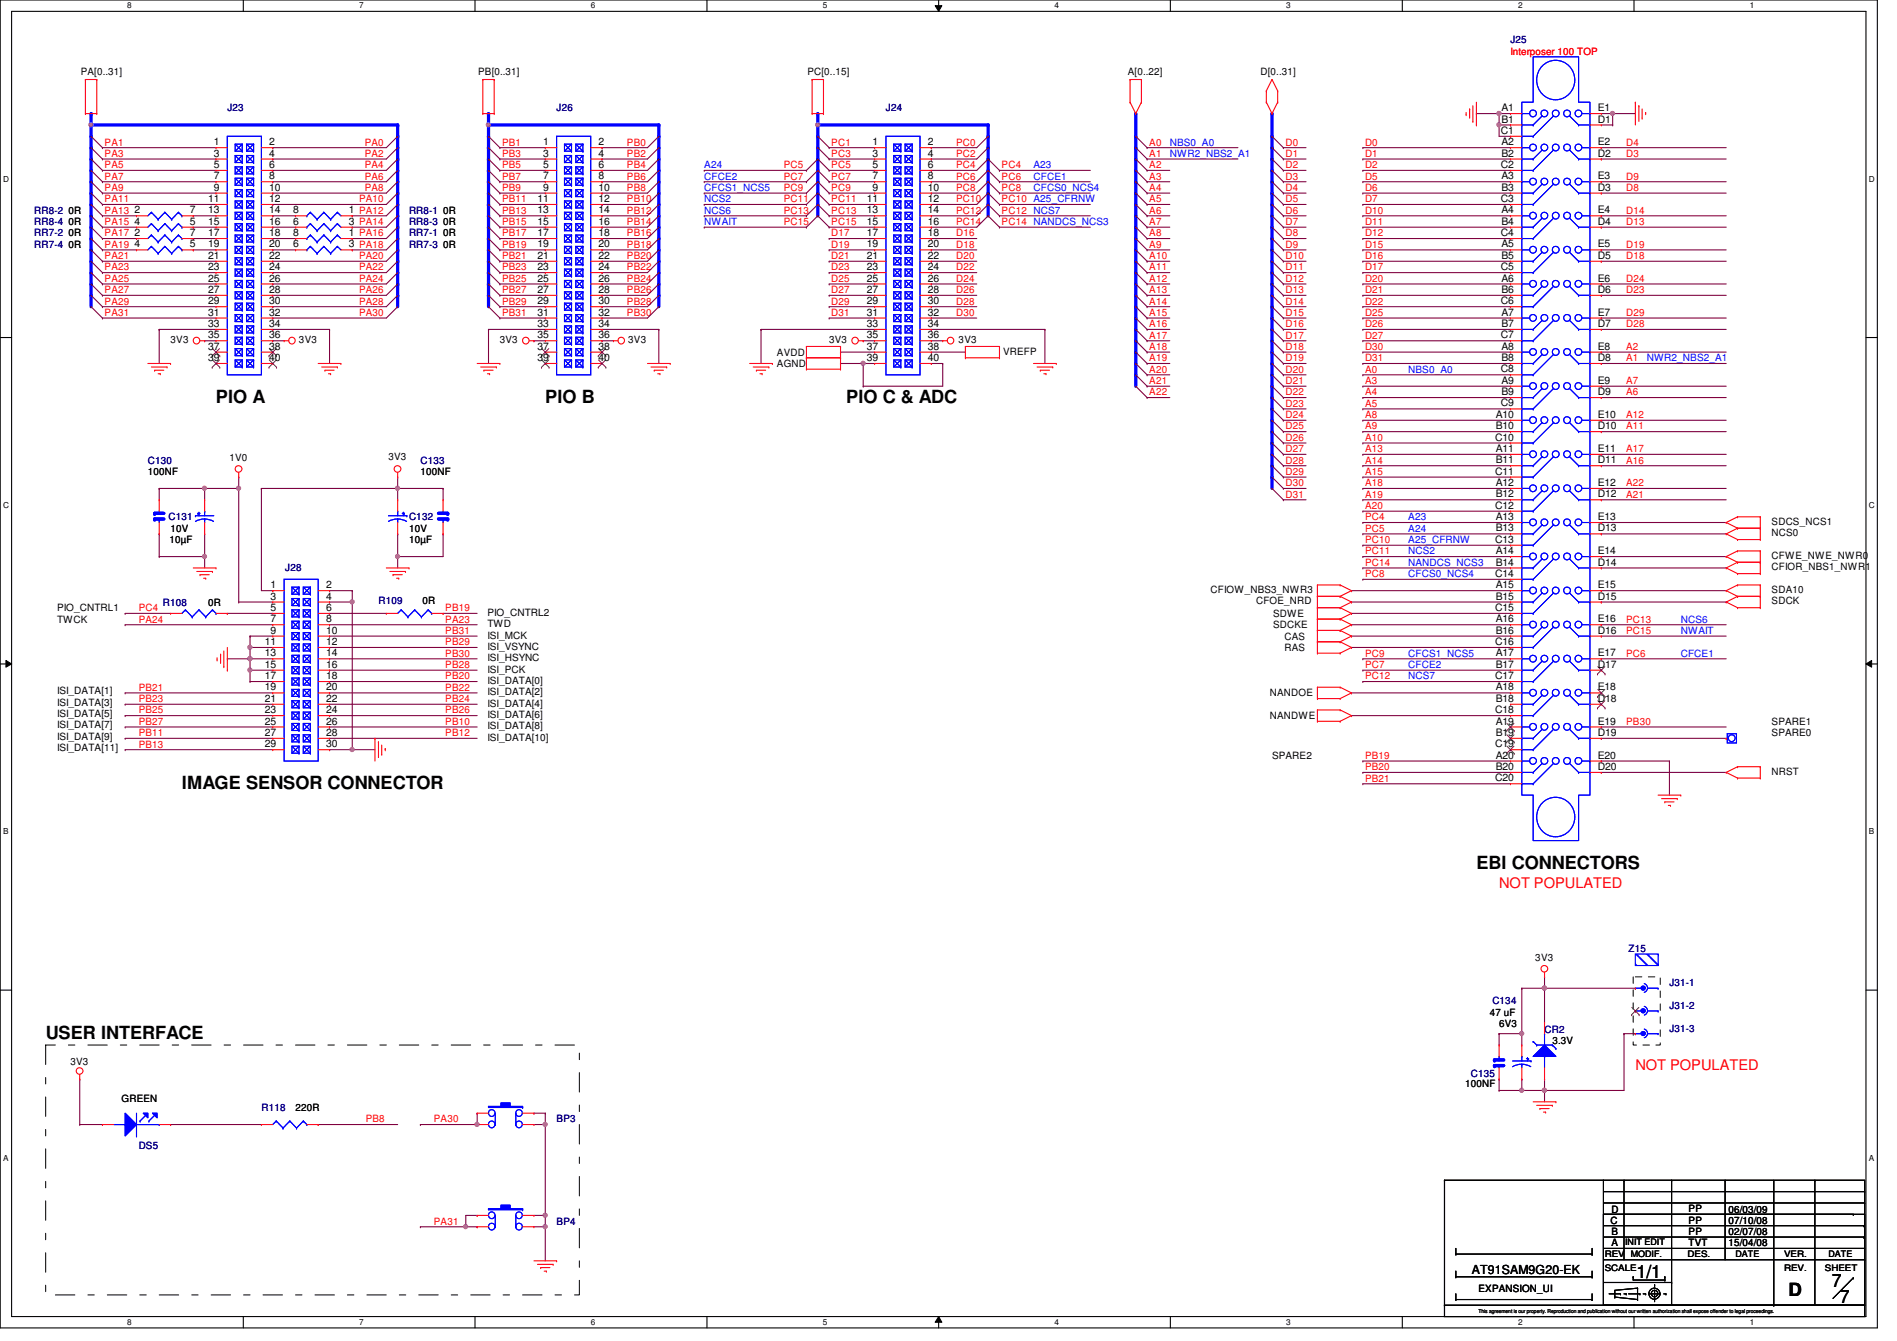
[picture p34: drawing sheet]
<svg xmlns="http://www.w3.org/2000/svg" width="297mm" height="210mm" viewBox="0 0 297 210" stroke-linecap="round" stroke-linejoin="round" font-family="sans-serif">
<defs><g id="words">
<g font-size="2.8">
<text x="33.8" y="63.1">PIO A</text>
<text x="85.4" y="63.1">PIO B</text>
<text x="132.5" y="63.1">PIO C &amp; ADC</text>
<text x="28.5" y="123.5">IMAGE SENSOR CONNECTOR</text>
<text x="231.2" y="136">EBI CONNECTORS</text>
<text x="7.2" y="162.6">USER INTERFACE</text>
<text x="256.2" y="200.1">1/1</text>
<text x="280.1" y="202.8">D</text>
<text x="286.8" y="201.5">7</text>
<text x="288.1" y="204">7</text>
</g>
<g font-size="2.3" fill="#f00">
<text x="234.7" y="139">NOT POPULATED</text>
<text x="256.1" y="167.4">NOT POPULATED</text>
</g>
<text font-size="1.9" x="230.5" y="199.5">AT91SAM9G20-EK</text>
<g font-size="1.6">
<text x="12.7" y="11.8">PA[0..31]</text>
<text x="74.9" y="11.8">PB[0..31]</text>
<text x="126.4" y="11.8">PC[0..15]</text>
<text x="176.6" y="11.8">A[0..22]</text>
<text x="197.4" y="11.8">D[0..31]</text>
<text x="235.1" y="17.4">A1</text>
<text x="250.2" y="17.4">E1</text>
<text x="33.5" y="22.7">1</text>
<text x="42.2" y="22.7">2</text>
<text x="85" y="22.7">1</text>
<text x="93.7" y="22.7">2</text>
<text x="136.6" y="22.7">1</text>
<text x="145.3" y="22.7">2</text>
<text x="235" y="21">C1</text>
<text x="235.1" y="22.7">A2</text>
<text x="235.1" y="19.2">B1</text>
<text x="250.2" y="19.2">D1</text>
<text x="250.2" y="22.7">E2</text>
<text x="33.5" y="24.5">3</text>
<text x="33.5" y="26.3">5</text>
<text x="33.5" y="28.1">7</text>
<text x="33.5" y="29.8">9</text>
<text x="42.2" y="24.5">4</text>
<text x="42.2" y="26.3">6</text>
<text x="42.2" y="28.1">8</text>
<text x="42.2" y="29.8">10</text>
<text x="85" y="24.5">3</text>
<text x="85" y="26.3">5</text>
<text x="85" y="28.1">7</text>
<text x="85" y="29.8">9</text>
<text x="93.7" y="24.5">4</text>
<text x="93.7" y="26.3">6</text>
<text x="93.7" y="28.1">8</text>
<text x="93.7" y="29.8">10</text>
<text x="136.6" y="24.5">3</text>
<text x="136.6" y="26.3">5</text>
<text x="136.6" y="28.1">7</text>
<text x="136.6" y="29.8">9</text>
<text x="145.3" y="24.5">4</text>
<text x="145.3" y="26.3">6</text>
<text x="145.3" y="28.1">8</text>
<text x="145.3" y="29.8">10</text>
<text x="235" y="26.3">C2</text>
<text x="235.1" y="28.1">A3</text>
<text x="235.1" y="24.5">B2</text>
<text x="235.1" y="29.8">B3</text>
<text x="250.2" y="24.5">D2</text>
<text x="250.2" y="29.8">D3</text>
<text x="250.2" y="28.1">E3</text>
<text x="10.7" y="33.4">0R</text>
<text x="10.7" y="35.2">0R</text>
<text x="21" y="33.4">2</text>
<text x="21" y="35.2">4</text>
<text x="29.7" y="33.4">7</text>
<text x="29.7" y="35.2">5</text>
<text x="32.6" y="31.6">11</text>
<text x="32.6" y="33.4">13</text>
<text x="32.6" y="35.2">15</text>
<text x="42.2" y="31.6">12</text>
<text x="42.2" y="33.4">14</text>
<text x="42.2" y="35.2">16</text>
<text x="45.9" y="35.2">6</text>
<text x="45.9" y="33.4">8</text>
<text x="54.6" y="35.2">3 PA14</text>
<text x="54.6" y="33.4">1 PA12</text>
<text x="69.4" y="35.2">0R</text>
<text x="69.4" y="33.4">0R</text>
<text x="84.2" y="31.6">11</text>
<text x="84.2" y="33.4">13</text>
<text x="84.2" y="35.2">15</text>
<text x="93.7" y="31.6">12</text>
<text x="93.7" y="33.4">14</text>
<text x="93.7" y="35.2">16</text>
<text x="135.7" y="31.6">11</text>
<text x="135.7" y="33.4">13</text>
<text x="135.7" y="35.2">15</text>
<text x="145.3" y="31.6">12</text>
<text x="145.3" y="33.4">14</text>
<text x="145.3" y="35.2">16</text>
<text x="235" y="31.6">C3</text>
<text x="235.1" y="33.4">A4</text>
<text x="235.1" y="35.2">B4</text>
<text x="250.2" y="35.2">D4</text>
<text x="250.2" y="33.4">E4</text>
<text x="10.7" y="37">0R</text>
<text x="10.7" y="38.8">0R</text>
<text x="21" y="37">2</text>
<text x="21" y="38.7">4</text>
<text x="29.7" y="37">7</text>
<text x="29.7" y="38.7">5</text>
<text x="32.6" y="37">17</text>
<text x="32.6" y="38.7">19</text>
<text x="32.6" y="40.5">21</text>
<text x="42.2" y="37">18</text>
<text x="42.2" y="38.7">20</text>
<text x="42.2" y="40.5">22</text>
<text x="45.9" y="37">8</text>
<text x="45.9" y="38.7">6</text>
<text x="54.6" y="37">1 PA16</text>
<text x="54.6" y="38.7">3 PA18</text>
<text x="69.4" y="37">0R</text>
<text x="69.4" y="38.8">0R</text>
<text x="84.2" y="37">17</text>
<text x="84.2" y="38.7">19</text>
<text x="84.2" y="40.5">21</text>
<text x="93.7" y="37">18</text>
<text x="93.7" y="38.7">20</text>
<text x="93.7" y="40.5">22</text>
<text x="135.7" y="37">17</text>
<text x="135.7" y="38.7">19</text>
<text x="135.7" y="40.5">21</text>
<text x="145.3" y="37">18</text>
<text x="145.3" y="38.7">20</text>
<text x="145.3" y="40.5">22</text>
<text x="235" y="37">C4</text>
<text x="235.1" y="38.7">A5</text>
<text x="235.1" y="40.5">B5</text>
<text x="250.2" y="40.5">D5</text>
<text x="250.2" y="38.7">E5</text>
<text x="32.6" y="42.3">23</text>
<text x="32.6" y="44.1">25</text>
<text x="32.6" y="45.8">27</text>
<text x="32.6" y="47.6">29</text>
<text x="42.2" y="42.3">24</text>
<text x="42.2" y="44.1">26</text>
<text x="42.2" y="45.8">28</text>
<text x="42.2" y="47.6">30</text>
<text x="84.2" y="42.3">23</text>
<text x="84.2" y="44.1">25</text>
<text x="84.2" y="45.8">27</text>
<text x="84.2" y="47.6">29</text>
<text x="93.7" y="42.3">24</text>
<text x="93.7" y="44.1">26</text>
<text x="93.7" y="45.8">28</text>
<text x="93.7" y="47.6">30</text>
<text x="135.7" y="42.3">23</text>
<text x="135.7" y="44.1">25</text>
<text x="135.7" y="45.8">27</text>
<text x="135.7" y="47.6">29</text>
<text x="145.3" y="42.3">24</text>
<text x="145.3" y="44.1">26</text>
<text x="145.3" y="45.8">28</text>
<text x="145.3" y="47.6">30</text>
<text x="235" y="42.3">C5</text>
<text x="235" y="47.6">C6</text>
<text x="235.1" y="44.1">A6</text>
<text x="235.1" y="45.8">B6</text>
<text x="250.2" y="45.8">D6</text>
<text x="250.2" y="44.1">E6</text>
<text x="26.7" y="53.7">3V3</text>
<text x="32.6" y="49.4">31</text>
<text x="32.6" y="51.2">33</text>
<text x="32.6" y="53">35</text>
<text x="42.2" y="49.4">32</text>
<text x="42.2" y="51.2">34</text>
<text x="42.2" y="53">36</text>
<text x="46.8" y="53.7">3V3</text>
<text x="78.3" y="53.7">3V3</text>
<text x="84.2" y="49.4">31</text>
<text x="84.2" y="51.2">33</text>
<text x="84.2" y="53">35</text>
<text x="93.7" y="49.4">32</text>
<text x="93.7" y="51.2">34</text>
<text x="93.7" y="53">36</text>
<text x="98.4" y="53.7">3V3</text>
<text x="129.8" y="53.7">3V3</text>
<text x="135.7" y="49.4">31</text>
<text x="135.7" y="51.2">33</text>
<text x="135.7" y="53">35</text>
<text x="145.3" y="49.4">32</text>
<text x="145.3" y="51.2">34</text>
<text x="145.3" y="53">36</text>
<text x="150.1" y="53.7">3V3</text>
<text x="235" y="53">C7</text>
<text x="235.1" y="49.4">A7</text>
<text x="235.1" y="51.2">B7</text>
<text x="250.2" y="51.2">D7</text>
<text x="250.2" y="49.4">E7</text>
<text x="32.6" y="54.7">37</text>
<text x="32.6" y="56.5">39</text>
<text x="42.2" y="54.7">38</text>
<text x="42.2" y="56.5">40</text>
<text x="84.2" y="54.7">37</text>
<text x="84.2" y="56.5">39</text>
<text x="93.7" y="54.7">38</text>
<text x="93.7" y="56.5">40</text>
<text x="121.7" y="55.7">AVDD</text>
<text x="121.7" y="57.4">AGND</text>
<text x="135.7" y="54.7">37</text>
<text x="135.7" y="56.5">39</text>
<text x="145.3" y="54.7">38</text>
<text x="145.3" y="56.5">40</text>
<text x="157.1" y="55.5">VREFP</text>
<text x="235" y="58.3">C8</text>
<text x="235.1" y="54.7">A8</text>
<text x="235.1" y="56.5">B8</text>
<text x="250.2" y="56.5">D8</text>
<text x="250.2" y="54.7">E8</text>
<text x="234.2" y="65.4">A10</text>
<text x="235" y="63.6">C9</text>
<text x="235.1" y="60.1">A9</text>
<text x="235.1" y="61.8">B9</text>
<text x="250.2" y="61.8">D9</text>
<text x="250.2" y="60.1">E9</text>
<text x="250.2" y="65.4">E10</text>
<text x="234.1" y="69">C10</text>
<text x="234.2" y="70.7">A11</text>
<text x="234.2" y="67.2">B10</text>
<text x="250.2" y="67.2">D10</text>
<text x="250.2" y="70.7">E11</text>
<text x="23.2" y="74.3">100NF</text>
<text x="35.9" y="72.2">1V0</text>
<text x="60.8" y="72">3V3</text>
<text x="65.8" y="74.3">100NF</text>
<text x="234.1" y="74.3">C11</text>
<text x="234.2" y="76.1">A12</text>
<text x="234.2" y="72.5">B11</text>
<text x="234.2" y="77.9">B12</text>
<text x="250.2" y="72.5">D11</text>
<text x="250.2" y="77.9">D12</text>
<text x="250.2" y="76.1">E12</text>
<text x="26.7" y="83.2">10V</text>
<text x="64" y="83.2">10V</text>
<text x="234.1" y="79.6">C12</text>
<text x="234.2" y="81.4">A13</text>
<text x="234.2" y="83.2">B13</text>
<text x="250.2" y="83.2">D13</text>
<text x="250.2" y="81.4">E13</text>
<text x="277.4" y="82.2">SDCS_NCS1</text>
<text x="277.4" y="83.9">NCS0</text>
<text x="26.5" y="85">10µF</text>
<text x="64" y="85">10µF</text>
<text x="234.1" y="85">C13</text>
<text x="234.2" y="86.7">A14</text>
<text x="234.2" y="88.5">B14</text>
<text x="250.2" y="88.5">D14</text>
<text x="250.2" y="86.7">E14</text>
<text x="277.4" y="89.3">CFIOR_NBS1_NWR1</text>
<text x="277.4" y="87.5">CFWE_NWE_NWR0</text>
<text x="8.9" y="95.7">PIO_CNTRL1</text>
<text x="32.6" y="94.8">0R</text>
<text x="42.4" y="92.1">1</text>
<text x="42.4" y="93.9">3</text>
<text x="42.4" y="95.6">5</text>
<text x="51.1" y="92.1">2</text>
<text x="51.1" y="93.9">4</text>
<text x="51.1" y="95.6">6</text>
<text x="66.2" y="94.6">0R</text>
<text x="189.6" y="92.8">CFIOW_NBS3_NWR3</text>
<text x="196.7" y="94.6">CFOE_NRD</text>
<text x="234.1" y="90.3">C14</text>
<text x="234.1" y="95.6">C15</text>
<text x="234.2" y="92.1">A15</text>
<text x="234.2" y="93.9">B15</text>
<text x="250.2" y="93.9">D15</text>
<text x="250.2" y="92.1">E15</text>
<text x="277.4" y="92.8">SDA10</text>
<text x="277.4" y="94.6">SDCK</text>
<text x="8.9" y="97.5">TWCK</text>
<text x="41.5" y="101">11</text>
<text x="42.4" y="97.4">7</text>
<text x="42.4" y="99.2">9</text>
<text x="51.1" y="97.4">8</text>
<text x="51.1" y="99.2">10</text>
<text x="51.1" y="101">12</text>
<text x="76.3" y="98.2">TWD</text>
<text x="76.3" y="99.9">ISI_MCK</text>
<text x="76.3" y="101.7">ISI_VSYNC</text>
<text x="76.3" y="96.4">PIO_CNTRL2</text>
<text x="199.3" y="96.6">SDWE</text>
<text x="199.3" y="98.3">SDCKE</text>
<text x="201.1" y="100.1">CAS</text>
<text x="201.1" y="101.9">RAS</text>
<text x="234.1" y="101">C16</text>
<text x="234.2" y="97.4">A16</text>
<text x="234.2" y="99.2">B16</text>
<text x="250.2" y="99.2">D16</text>
<text x="250.2" y="97.4">E16</text>
<text x="41.5" y="102.7">13</text>
<text x="41.5" y="104.5">15</text>
<text x="41.5" y="106.3">17</text>
<text x="51.1" y="102.7">14</text>
<text x="51.1" y="104.5">16</text>
<text x="51.1" y="106.3">18</text>
<text x="76.3" y="103.5">ISI_HSYNC</text>
<text x="76.3" y="105.3">ISI_PCK</text>
<text x="76.3" y="107.1">ISI_DATA[0]</text>
<text x="234.1" y="106.3">C17</text>
<text x="234.2" y="102.7">A17</text>
<text x="234.2" y="104.5">B17</text>
<text x="250.2" y="104.5">D17</text>
<text x="250.2" y="102.7">E17</text>
<text x="8.9" y="112.2">ISI_DATA[5]</text>
<text x="8.9" y="110.4">ISI_DATA[3]</text>
<text x="8.9" y="108.7">ISI_DATA[1]</text>
<text x="41.5" y="108.1">19</text>
<text x="41.5" y="109.9">21</text>
<text x="41.5" y="111.6">23</text>
<text x="41.5" y="113.4">25</text>
<text x="51.1" y="108.1">20</text>
<text x="51.1" y="109.9">22</text>
<text x="51.1" y="111.6">24</text>
<text x="51.1" y="113.4">26</text>
<text x="76.3" y="108.8">ISI_DATA[2]</text>
<text x="76.3" y="110.6">ISI_DATA[4]</text>
<text x="76.3" y="112.4">ISI_DATA[6]</text>
<text x="198.8" y="109">NANDOE</text>
<text x="198.8" y="112.6">NANDWE</text>
<text x="234.1" y="111.6">C18</text>
<text x="234.2" y="108.1">A18</text>
<text x="234.2" y="113.4">A19</text>
<text x="234.2" y="109.9">B18</text>
<text x="250.2" y="109.9">D18</text>
<text x="250.2" y="108.1">E18</text>
<text x="250.2" y="113.4">E19</text>
<text x="277.4" y="113.5">SPARE1</text>
<text x="8.9" y="117.6">ISI_DATA[11]</text>
<text x="8.9" y="115.8">ISI_DATA[9]</text>
<text x="8.9" y="114">ISI_DATA[7]</text>
<text x="41.5" y="115.2">27</text>
<text x="41.5" y="117">29</text>
<text x="51.1" y="115.2">28</text>
<text x="51.1" y="117">30</text>
<text x="76.3" y="114.2">ISI_DATA[8]</text>
<text x="76.3" y="116">ISI_DATA[10]</text>
<text x="199.2" y="118.8">SPARE2</text>
<text x="234.1" y="117">C19</text>
<text x="234.2" y="118.7">A20</text>
<text x="234.2" y="115.2">B19</text>
<text x="250.2" y="115.2">D19</text>
<text x="250.2" y="118.7">E20</text>
<text x="277.4" y="115.2">SPARE0</text>
<text x="234.1" y="122.3">C20</text>
<text x="234.2" y="120.5">B20</text>
<text x="250.2" y="120.5">D20</text>
<text x="277.4" y="121.3">NRST</text>
<text x="240.4" y="150.5">3V3</text>
<text x="233.3" y="159">47 uF</text>
<text x="234.7" y="160.7">6V3</text>
<text x="11" y="166.6">3V3</text>
<text x="243.1" y="163.4">3.3V</text>
<text x="19" y="172.5">GREEN</text>
<text x="46.3" y="173.9">220R</text>
<text x="229.4" y="170.2">100NF</text>
<text x="252.2" y="191.5">C</text>
<text x="252.3" y="189.9">D</text>
<text x="264.4" y="189.7">PP</text>
<text x="264.4" y="191.5">PP</text>
<text x="270.6" y="189.9">06/03/09</text>
<text x="270.6" y="191.5">07/10/08</text>
<text x="252.3" y="195.1">A</text>
<text x="252.3" y="193.3">B</text>
<text x="264.4" y="195.1">TVT</text>
<text x="264.4" y="193.3">PP</text>
<text x="270.6" y="195.1">15/04/08</text>
<text x="270.6" y="193.3">02/07/08</text>
<text x="231.5" y="202.2">EXPANSION_UI</text>
</g>
<g font-size="1.6" fill="#00007f">
<text x="236.5" y="6.8">J25</text>
<text x="35.6" y="17.4">J23</text>
<text x="87.2" y="17.4">J26</text>
<text x="138.7" y="17.4">J24</text>
<text x="5.4" y="33.4">RR8-2</text>
<text x="5.4" y="35.2">RR8-4</text>
<text x="64" y="35.2">RR8-3</text>
<text x="64" y="33.4">RR8-1</text>
<text x="5.4" y="37">RR7-2</text>
<text x="5.4" y="38.8">RR7-4</text>
<text x="64" y="37">RR7-1</text>
<text x="64" y="38.8">RR7-3</text>
<text x="23.2" y="72.6">C130</text>
<text x="65.8" y="72.6">C133</text>
<text x="26.4" y="81.4">C131</text>
<text x="64" y="81.4">C132</text>
<text x="44.7" y="89.5">J28</text>
<text x="25.5" y="94.8">R108</text>
<text x="59.3" y="94.6">R109</text>
<text x="255" y="149">Z15</text>
<text x="261.4" y="154.3">J31-1</text>
<text x="233.7" y="157.2">C134</text>
<text x="241.8" y="161.6">CR2</text>
<text x="261.4" y="157.9">J31-2</text>
<text x="261.4" y="161.5">J31-3</text>
<text x="40.9" y="173.9">R118</text>
<text x="230.3" y="168.6">C135</text>
<text x="21.7" y="179.8">DS5</text>
<text x="87.2" y="175.7">BP3</text>
<text x="87.2" y="191.7">BP4</text>
</g>
<g font-size="1.6" fill="#f00">
<text x="236.5" y="8.6">Interposer 100 TOP</text>
<text x="16.4" y="22.8">PA1</text>
<text x="57.1" y="22.8">PA0</text>
<text x="78.6" y="22.8">PB1</text>
<text x="98.2" y="22.8">PB0</text>
<text x="130.2" y="22.8">PC1</text>
<text x="149.7" y="22.8">PC0</text>
<text x="180" y="22.8">A0</text>
<text x="201.3" y="22.8">D0</text>
<text x="213.7" y="22.8">D0</text>
<text x="254.6" y="22.8">D4</text>
<text x="16.4" y="24.6">PA3</text>
<text x="16.4" y="26.3">PA5</text>
<text x="16.4" y="28.1">PA7</text>
<text x="16.4" y="29.9">PA9</text>
<text x="57.1" y="24.6">PA2</text>
<text x="57.1" y="26.3">PA4</text>
<text x="57.1" y="28.1">PA6</text>
<text x="57.1" y="29.9">PA8</text>
<text x="78.6" y="24.6">PB3</text>
<text x="78.6" y="26.3">PB5</text>
<text x="78.6" y="28.1">PB7</text>
<text x="78.6" y="29.9">PB9</text>
<text x="98.2" y="24.6">PB2</text>
<text x="98.2" y="26.3">PB4</text>
<text x="98.2" y="28.1">PB6</text>
<text x="98.2" y="29.9">PB8</text>
<text x="122.7" y="26.3">PC5</text>
<text x="122.7" y="29.9">PC9</text>
<text x="122.7" y="28.1">PC7</text>
<text x="130.2" y="24.6">PC3</text>
<text x="130.2" y="26.3">PC5</text>
<text x="130.2" y="28.1">PC7</text>
<text x="130.2" y="29.9">PC9</text>
<text x="149.7" y="24.6">PC2</text>
<text x="149.7" y="26.3">PC4</text>
<text x="149.7" y="28.1">PC6</text>
<text x="149.7" y="29.9">PC8</text>
<text x="156.8" y="26.3">PC4</text>
<text x="156.8" y="29.9">PC8</text>
<text x="156.8" y="28.1">PC6</text>
<text x="180" y="24.6">A1</text>
<text x="180" y="26.3">A2</text>
<text x="180" y="28.1">A3</text>
<text x="180" y="29.9">A4</text>
<text x="201.3" y="24.6">D1</text>
<text x="201.3" y="26.3">D2</text>
<text x="201.3" y="28.1">D3</text>
<text x="201.3" y="29.9">D4</text>
<text x="213.7" y="24.6">D1</text>
<text x="213.7" y="26.3">D2</text>
<text x="213.7" y="28.1">D5</text>
<text x="213.7" y="29.9">D6</text>
<text x="254.6" y="28.1">D9</text>
<text x="254.6" y="24.6">D3</text>
<text x="254.6" y="29.9">D8</text>
<text x="16.4" y="31.7">PA11</text>
<text x="16.4" y="33.4">PA13</text>
<text x="16.4" y="35.2">PA15</text>
<text x="56.2" y="31.7">PA10</text>
<text x="78.6" y="31.7">PB11</text>
<text x="78.6" y="33.4">PB13</text>
<text x="78.6" y="35.2">PB15</text>
<text x="98.2" y="31.7">PB10</text>
<text x="98.2" y="33.4">PB12</text>
<text x="98.2" y="35.2">PB14</text>
<text x="122.7" y="31.7">PC11</text>
<text x="122.7" y="35.2">PC15</text>
<text x="122.7" y="33.4">PC13</text>
<text x="130.2" y="31.7">PC11</text>
<text x="130.2" y="33.4">PC13</text>
<text x="130.2" y="35.2">PC15</text>
<text x="149.7" y="31.7">PC10</text>
<text x="149.7" y="33.4">PC12</text>
<text x="149.7" y="35.2">PC14</text>
<text x="156.8" y="31.7">PC10 A25_CFRNW</text>
<text x="156.8" y="33.4">PC12 NCS7</text>
<text x="156.8" y="35.2">PC14 NANDCS_NCS3</text>
<text x="180" y="31.7">A5</text>
<text x="180" y="33.4">A6</text>
<text x="180" y="35.2">A7</text>
<text x="201.3" y="31.7">D5</text>
<text x="201.3" y="33.4">D6</text>
<text x="201.3" y="35.2">D7</text>
<text x="213.7" y="31.7">D7</text>
<text x="213.7" y="35.2">D11</text>
<text x="213.7" y="33.4">D10</text>
<text x="254.6" y="33.4">D14</text>
<text x="254.6" y="35.2">D13</text>
<text x="16.4" y="37">PA17</text>
<text x="16.4" y="38.8">PA19</text>
<text x="16.4" y="40.6">PA21</text>
<text x="56.2" y="40.6">PA20</text>
<text x="78.6" y="37">PB17</text>
<text x="78.6" y="38.8">PB19</text>
<text x="78.6" y="40.6">PB21</text>
<text x="98.2" y="37">PB16</text>
<text x="98.2" y="38.8">PB18</text>
<text x="98.2" y="40.6">PB20</text>
<text x="130.2" y="37">D17</text>
<text x="130.2" y="38.8">D19</text>
<text x="130.2" y="40.6">D21</text>
<text x="149.7" y="37">D16</text>
<text x="149.7" y="38.8">D18</text>
<text x="149.7" y="40.6">D20</text>
<text x="180" y="37">A8</text>
<text x="180" y="38.8">A9</text>
<text x="180" y="40.6">A10</text>
<text x="201.3" y="37">D8</text>
<text x="201.3" y="38.8">D9</text>
<text x="201.3" y="40.6">D10</text>
<text x="213.7" y="37">D12</text>
<text x="213.7" y="38.8">D15</text>
<text x="213.7" y="40.6">D16</text>
<text x="254.6" y="38.8">D19</text>
<text x="254.6" y="40.6">D18</text>
<text x="16.4" y="42.3">PA23</text>
<text x="16.4" y="44.1">PA25</text>
<text x="16.4" y="45.9">PA27</text>
<text x="16.4" y="47.7">PA29</text>
<text x="56.2" y="42.3">PA22</text>
<text x="56.2" y="44.1">PA24</text>
<text x="56.2" y="45.9">PA26</text>
<text x="56.2" y="47.7">PA28</text>
<text x="78.6" y="42.3">PB23</text>
<text x="78.6" y="44.1">PB25</text>
<text x="78.6" y="45.9">PB27</text>
<text x="78.6" y="47.7">PB29</text>
<text x="98.2" y="42.3">PB22</text>
<text x="98.2" y="44.1">PB24</text>
<text x="98.2" y="45.9">PB26</text>
<text x="98.2" y="47.7">PB28</text>
<text x="130.2" y="42.3">D23</text>
<text x="130.2" y="44.1">D25</text>
<text x="130.2" y="45.9">D27</text>
<text x="130.2" y="47.7">D29</text>
<text x="149.7" y="44.1">D24</text>
<text x="149.7" y="45.9">D26</text>
<text x="149.7" y="47.7">D28</text>
<text x="149.7" y="42.3">D22</text>
<text x="180" y="42.3">A11</text>
<text x="180" y="44.1">A12</text>
<text x="180" y="45.9">A13</text>
<text x="180" y="47.7">A14</text>
<text x="201.3" y="42.3">D11</text>
<text x="201.3" y="44.1">D12</text>
<text x="201.3" y="45.9">D13</text>
<text x="201.3" y="47.7">D14</text>
<text x="213.7" y="42.3">D17</text>
<text x="213.7" y="45.9">D21</text>
<text x="213.7" y="44.1">D20</text>
<text x="213.7" y="47.7">D22</text>
<text x="254.6" y="44.1">D24</text>
<text x="254.6" y="45.9">D23</text>
<text x="16.4" y="49.4">PA31</text>
<text x="56.2" y="49.4">PA30</text>
<text x="78.6" y="49.4">PB31</text>
<text x="98.2" y="49.4">PB30</text>
<text x="130.2" y="49.4">D31</text>
<text x="149.7" y="49.4">D30</text>
<text x="180" y="49.4">A15</text>
<text x="180" y="51.2">A16</text>
<text x="180" y="53">A17</text>
<text x="201.3" y="49.4">D15</text>
<text x="201.3" y="51.2">D16</text>
<text x="201.3" y="53">D17</text>
<text x="213.7" y="49.4">D25</text>
<text x="213.7" y="51.2">D26</text>
<text x="213.7" y="53">D27</text>
<text x="254.6" y="49.4">D29</text>
<text x="254.6" y="51.2">D28</text>
<text x="180" y="54.8">A18</text>
<text x="180" y="56.6">A19</text>
<text x="180" y="58.3">A20</text>
<text x="201.3" y="54.8">D18</text>
<text x="201.3" y="56.6">D19</text>
<text x="201.3" y="58.3">D20</text>
<text x="213.7" y="58.3">A0</text>
<text x="213.7" y="56.6">D31</text>
<text x="213.7" y="54.8">D30</text>
<text x="254.6" y="56.6">A1</text>
<text x="254.6" y="54.8">A2</text>
<text x="180" y="60.1">A21</text>
<text x="180" y="61.9">A22</text>
<text x="201.3" y="60.1">D21</text>
<text x="201.3" y="61.9">D22</text>
<text x="201.3" y="63.7">D23</text>
<text x="201.3" y="65.4">D24</text>
<text x="213.7" y="61.9">A4</text>
<text x="213.7" y="63.7">A5</text>
<text x="213.7" y="65.4">A8</text>
<text x="213.7" y="60.1">A3</text>
<text x="254.6" y="61.9">A6</text>
<text x="254.6" y="65.4">A12</text>
<text x="254.6" y="60.1">A7</text>
<text x="201.3" y="67.2">D25</text>
<text x="201.3" y="69">D26</text>
<text x="201.3" y="70.8">D27</text>
<text x="213.7" y="70.8">A13</text>
<text x="213.7" y="69">A10</text>
<text x="213.7" y="67.2">A9</text>
<text x="254.6" y="67.2">A11</text>
<text x="254.6" y="70.8">A17</text>
<text x="201.3" y="72.6">D28</text>
<text x="201.3" y="74.3">D29</text>
<text x="201.3" y="76.1">D30</text>
<text x="201.3" y="77.9">D31</text>
<text x="213.7" y="72.6">A14</text>
<text x="213.7" y="74.3">A15</text>
<text x="213.7" y="76.1">A18</text>
<text x="213.7" y="77.9">A19</text>
<text x="254.6" y="77.9">A21</text>
<text x="254.6" y="76.1">A22</text>
<text x="254.6" y="72.6">A16</text>
<text x="213.7" y="79.7">A20</text>
<text x="213.7" y="83.2">PC5</text>
<text x="213.7" y="81.4">PC4</text>
<text x="213.7" y="86.8">PC11</text>
<text x="213.7" y="85">PC10</text>
<text x="213.7" y="88.6">PC14</text>
<text x="21.7" y="95.7">PC4</text>
<text x="69.7" y="95.7">PB19</text>
<text x="213.7" y="90.3">PC8</text>
<text x="21.7" y="97.5">PA24</text>
<text x="69.7" y="99.2">PB31</text>
<text x="69.7" y="101">PB29</text>
<text x="69.7" y="97.5">PA23</text>
<text x="254.6" y="99.2">PC15</text>
<text x="254.6" y="97.5">PC13</text>
<text x="69.7" y="102.8">PB30</text>
<text x="69.7" y="104.6">PB28</text>
<text x="69.7" y="106.3">PB20</text>
<text x="213.7" y="106.3">PC12</text>
<text x="213.7" y="104.6">PC7</text>
<text x="213.7" y="102.8">PC9</text>
<text x="254.6" y="102.8">PC6</text>
<text x="21.7" y="108.1">PB21</text>
<text x="21.7" y="109.9">PB23</text>
<text x="21.7" y="111.7">PB25</text>
<text x="21.7" y="113.5">PB27</text>
<text x="69.7" y="108.1">PB22</text>
<text x="69.7" y="109.9">PB24</text>
<text x="69.7" y="111.7">PB26</text>
<text x="69.7" y="113.5">PB10</text>
<text x="254.6" y="113.5">PB30</text>
<text x="21.7" y="115.2">PB11</text>
<text x="21.7" y="117">PB13</text>
<text x="69.7" y="115.2">PB12</text>
<text x="213.7" y="118.8">PB19</text>
<text x="213.7" y="120.6">PB20</text>
<text x="213.7" y="122.3">PB21</text>
<text x="57.3" y="175.7">PB8</text>
<text x="67.9" y="175.7">PA30</text>
<text x="67.9" y="191.7">PA31</text>
</g>
<g font-size="1.6" fill="#00f">
<text x="183.2" y="22.8">NBS0_A0</text>
<text x="110.3" y="26.3">A24</text>
<text x="110.3" y="28.1">CFCE2</text>
<text x="110.3" y="29.9">CFCS1_NCS5</text>
<text x="161.8" y="26.3">A23</text>
<text x="161.8" y="28.1">CFCE1</text>
<text x="161.8" y="29.9">CFCS0_NCS4</text>
<text x="183.2" y="24.6">NWR2_NBS2_A1</text>
<text x="110.3" y="33.4">NCS6</text>
<text x="110.3" y="35.2">NWAIT</text>
<text x="110.3" y="31.7">NCS2</text>
<text x="220.5" y="58.3">NBS0_A0</text>
<text x="257.8" y="56.6">NWR2_NBS2_A1</text>
<text x="220.5" y="83.2">A24</text>
<text x="220.5" y="81.4">A23</text>
<text x="220.5" y="86.8">NCS2</text>
<text x="220.5" y="88.6">NANDCS_NCS3</text>
<text x="220.5" y="85">A25_CFRNW</text>
<text x="220.5" y="90.3">CFCS0_NCS4</text>
<text x="263.2" y="97.5">NCS6</text>
<text x="263.2" y="99.2">NWAIT</text>
<text x="220.5" y="104.6">CFCE2</text>
<text x="220.5" y="102.8">CFCS1_NCS5</text>
<text x="220.5" y="106.3">NCS7</text>
<text x="263.2" y="102.8">CFCE1</text>
</g>
<g font-size="1.4">
<text x="251.3" y="196.7">REV</text>
<text x="254.5" y="194.9">INIT EDIT</text>
<text x="255.4" y="196.7">MODIF.</text>
<text x="264.2" y="196.7">DES.</text>
<text x="271.7" y="196.7">DATE</text>
<text x="279.4" y="196.7">VER.</text>
<text x="286.3" y="196.7">DATE</text>
<text x="251.3" y="199">SCALE</text>
<text x="279.4" y="199">REV.</text>
<text x="285.7" y="199">SHEET</text>
</g>
<g font-size="1.3">
<text x="19.9" y="1.3">8</text>
<text x="56.2" y="1.3">7</text>
<text x="92.5" y="1.3">6</text>
<text x="128.8" y="1.3">5</text>
<text x="165.1" y="1.3">4</text>
<text x="201.4" y="1.3">3</text>
<text x="237.7" y="1.3">2</text>
<text x="274" y="1.3">1</text>
<text x=".5" y="28.4">D</text>
<text x="292.6" y="28.4">D</text>
<text x=".5" y="79.5">C</text>
<text x="292.6" y="79.5">C</text>
<text x=".5" y="130.6">B</text>
<text x="292.6" y="130.6">B</text>
<text x=".5" y="181.7">A</text>
<text x="292.6" y="181.7">A</text>
<text x="19.9" y="207.4">8</text>
<text x="56.2" y="207.4">7</text>
<text x="92.5" y="207.4">6</text>
<text x="128.8" y="207.4">5</text>
<text x="165.1" y="207.4">4</text>
<text x="201.4" y="207.4">3</text>
<text x="237.7" y="207.4">2</text>
<text x="274" y="207.4">1</text>
</g>
<g font-size=".8">
<text x="231.5" y="205.4">This agreement iiis our property. Reproduction and publication without our written authorization shall expose offender to lllegal proceedings.</text>
<text x="231.5" y="205.4">This agreement s our property. Reproduction and publication without our written authorization shall expose offender to egal proceedings.</text>
</g>
</g></defs>
<path d="M0 0h294v207.9h-294zM1.8 1.8h290.4v204.3h-290.4z" fill="none" stroke="#000" stroke-width=".17"/>
<g fill="#fff">
<path d="M19.9 .2h.7v1.4h-.7z"/>
<path d="M19.9 206.2h.7v1.4h-.7z"/>
</g>
<path d="M38.1 0v1.8M38.1 206.1v1.8" fill="none" stroke="#000" stroke-width=".17"/>
<g fill="#fff">
<path d="M56.2 .2h.7v1.4h-.7z"/>
<path d="M56.2 206.2h.7v1.4h-.7z"/>
</g>
<path d="M74.4 0v1.8M74.4 206.1v1.8" fill="none" stroke="#000" stroke-width=".17"/>
<g fill="#fff">
<path d="M92.5 .2h.7v1.4h-.7z"/>
<path d="M92.5 206.2h.7v1.4h-.7z"/>
</g>
<path d="M110.7 0v1.8M110.7 206.1v1.8" fill="none" stroke="#000" stroke-width=".17"/>
<g fill="#fff">
<path d="M128.8 .2h.7v1.4h-.7z"/>
<path d="M128.8 206.2h.7v1.4h-.7z"/>
</g>
<path d="M147 0v1.8M147 206.1v1.8" fill="none" stroke="#000" stroke-width=".17"/>
<path d="M146.4 .9h1.1l-.5 .9zM147 206.1l.5 .9h-1.1z" fill="#000"/>
<path d="M146.4 .9h1.1l-.5 .9zM147 206.1l.5 .9h-1.1z" fill="none" stroke="#000" stroke-width=".16"/>
<g fill="#fff">
<path d="M165.1 .2h.7v1.4h-.7z"/>
<path d="M165.1 206.2h.7v1.4h-.7z"/>
</g>
<path d="M183.3 0v1.8M183.3 206.1v1.8" fill="none" stroke="#000" stroke-width=".17"/>
<g fill="#fff">
<path d="M201.4 .2h.7v1.4h-.7z"/>
<path d="M201.4 206.2h.7v1.4h-.7z"/>
</g>
<path d="M219.6 0v1.8M219.6 206.1v1.8" fill="none" stroke="#000" stroke-width=".17"/>
<g fill="#fff">
<path d="M237.7 .2h.7v1.4h-.7z"/>
<path d="M237.7 206.2h.7v1.4h-.7z"/>
</g>
<path d="M255.9 0v1.8M255.9 206.1v1.8" fill="none" stroke="#000" stroke-width=".17"/>
<g fill="#fff">
<path d="M274 .2h.7v1.4h-.7z"/>
<path d="M274 206.2h.7v1.4h-.7z"/>
<path d="M.5 27.3h.9v1.4h-.9z"/>
<path d="M292.6 27.3h.9v1.4h-.9z"/>
<path d="M.5 78.4h.9v1.4h-.9z"/>
<path d="M292.6 78.4h.9v1.4h-.9z"/>
</g>
<path d="M0 52.8h1.8M292.2 52.8h1.8" fill="none" stroke="#000" stroke-width=".17"/>
<g fill="#fff">
<path d="M.5 129.5h.8v1.4h-.8z"/>
<path d="M292.6 129.5h.9v1.4h-.9z"/>
</g>
<path d="M0 103.9h1.8M292.2 103.9h1.8" fill="none" stroke="#000" stroke-width=".17"/>
<path d="M.9 103.4l.9 .5-.9 .5zM292.2 103.9l.9-.5v1z" fill="#000"/>
<path d="M.9 103.4l.9 .5-.9 .5zM292.2 103.9l.9-.5v1z" fill="none" stroke="#000" stroke-width=".16"/>
<g fill="#fff">
<path d="M.5 180.5h.8v1.4h-.8z"/>
<path d="M292.6 180.5h.9v1.4h-.9z"/>
</g>
<path d="M0 155h1.8M292.2 155h1.8" fill="none" stroke="#000" stroke-width=".17"/>
<path d="M7.2 163.6h83.5v39.1h-83.5z" fill="none" stroke="#000" stroke-width=".16" stroke-dasharray="3 2 1 2"/>
<path d="M255.7 152.9h4.3v10.7h-4.3z" fill="none" stroke="#000" stroke-width=".16" stroke-dasharray="1 1 1 1 1 1 1 1"/>
<path d="M85.4 192h.1M85.4 192v5.4" fill="none" stroke="#7f003f" stroke-width=".17"/>
<circle cx="85.4" cy="192" r=".32" fill="#f0f"/>
<circle cx="85.4" cy="192" r=".32" fill="none" stroke="#f0f" stroke-width=".17"/>
<path d="M26.7 176h.1M26.7 176h14.2M49.8 176h.1M49.8 176h12.5M65.8 192h.1M65.8 192h7.1" fill="none" stroke="#7f003f" stroke-width=".17"/>
<circle cx="72.9" cy="192" r=".32" fill="#f0f"/>
<circle cx="72.9" cy="192" r=".32" fill="none" stroke="#f0f" stroke-width=".17"/>
<path d="M74.7 174.2h.1M74.7 174.2v1.8" fill="none" stroke="#7f003f" stroke-width=".17"/>
<circle cx="74.7" cy="176" r=".32" fill="#f0f"/>
<circle cx="74.7" cy="176" r=".32" fill="none" stroke="#f0f" stroke-width=".17"/>
<path d="M12.5 168.9h.1M12.5 176h.1M12.5 168.9v7.1M12.5 176h3.5" fill="none" stroke="#7f003f" stroke-width=".17"/>
<path d="M177.8 44.4v1.8" fill="none" stroke="#00f" stroke-width=".51"/>
<circle cx="177.8" cy="44.4" r=".25" fill="#00f"/>
<path d="M177.8 17.8v3.5" fill="none" stroke="#00f" stroke-width=".51"/>
<circle cx="177.8" cy="17.8" r=".25" fill="#00f"/>
<path d="M177.8 24.9v1.8" fill="none" stroke="#00f" stroke-width=".51"/>
<circle cx="177.8" cy="24.9" r=".25" fill="#00f"/>
<path d="M177.8 23.1v1.8" fill="none" stroke="#00f" stroke-width=".51"/>
<circle cx="177.8" cy="23.1" r=".25" fill="#00f"/>
<path d="M177.8 30.2v1.8" fill="none" stroke="#00f" stroke-width=".51"/>
<circle cx="177.8" cy="30.2" r=".25" fill="#00f"/>
<path d="M177.8 28.4v1.8" fill="none" stroke="#00f" stroke-width=".51"/>
<circle cx="177.8" cy="28.4" r=".25" fill="#00f"/>
<path d="M177.8 26.7v1.7" fill="none" stroke="#00f" stroke-width=".51"/>
<circle cx="177.8" cy="26.7" r=".25" fill="#00f"/>
<path d="M177.8 33.8v1.8" fill="none" stroke="#00f" stroke-width=".51"/>
<circle cx="177.8" cy="33.8" r=".25" fill="#00f"/>
<path d="M177.8 32v1.8" fill="none" stroke="#00f" stroke-width=".51"/>
<circle cx="177.8" cy="32" r=".25" fill="#00f"/>
<path d="M177.8 35.6v1.7" fill="none" stroke="#00f" stroke-width=".51"/>
<circle cx="177.8" cy="35.6" r=".25" fill="#00f"/>
<path d="M211.6 108.5h.1M211.6 108.5h24.9M238.3 170.7h.1M238.3 170.7h3.5M241.8 170.7h.1M241.8 170.7v1.8" fill="none" stroke="#7f003f" stroke-width=".17"/>
<circle cx="241.8" cy="170.7" r=".32" fill="#f0f"/>
<circle cx="241.8" cy="170.7" r=".32" fill="none" stroke="#f0f" stroke-width=".17"/>
<circle cx="238.3" cy="170.7" r=".32" fill="#f0f"/>
<circle cx="238.3" cy="170.7" r=".32" fill="none" stroke="#f0f" stroke-width=".17"/>
<path d="M234.7 170.7h.1M234.7 168.9h.1M234.7 168.9v1.8M238.3 168.9h.1M238.3 168.9v1.8h-3.6M241.8 170.7h.1M241.8 170.7h12.5" fill="none" stroke="#7f003f" stroke-width=".17"/>
<circle cx="241.8" cy="170.7" r=".32" fill="#f0f"/>
<circle cx="241.8" cy="170.7" r=".32" fill="none" stroke="#f0f" stroke-width=".17"/>
<path d="M241.8 154.7h.1M241.8 154.7h14.3" fill="none" stroke="#7f003f" stroke-width=".17"/>
<circle cx="241.8" cy="154.7" r=".32" fill="#f0f"/>
<circle cx="241.8" cy="154.7" r=".32" fill="none" stroke="#f0f" stroke-width=".17"/>
<path d="M241.8 154.7h.1M241.8 154.7v5.3M241.8 168.9h.1M241.8 168.9v1.8" fill="none" stroke="#7f003f" stroke-width=".17"/>
<circle cx="241.8" cy="154.7" r=".32" fill="#f0f"/>
<circle cx="241.8" cy="154.7" r=".32" fill="none" stroke="#f0f" stroke-width=".17"/>
<path d="M234.7 161.8h.1M234.7 161.8v1.8M238.3 161.8h.1M238.3 161.8v1.8M254.3 161.8h.1M254.3 161.8v8.9" fill="none" stroke="#7f003f" stroke-width=".17"/>
<circle cx="238.3" cy="161.8" r=".32" fill="#f0f"/>
<circle cx="238.3" cy="161.8" r=".32" fill="none" stroke="#f0f" stroke-width=".17"/>
<g fill="none" stroke="#7f003f" stroke-width=".17">
<path d="M179.6 23.1h.1M179.6 24.9h.1M179.6 26.7h.1M179.6 28.4h.1M179.6 30.2h.1M179.6 32h.1M179.6 33.8h.1M179.6 35.6h.1M179.6 37.3h.1M179.6 39.1h.1M179.6 23.1h14.2M179.6 24.9h14.2"/>
<path d="M179.6 26.7h3.6M179.6 28.4h3.6M179.6 30.2h3.6M179.6 32h3.6M179.6 33.8h3.6M179.6 35.6h3.6M179.6 37.3h3.6M179.6 39.1h3.6M201 23.1h.1M201 24.9h.1M201 26.7h.1M201 28.4h.1"/>
<path d="M201 30.2h.1M201 32h.1M201 33.8h.1M201 35.6h.1M201 37.3h.1M201 39.1h.1M201 23.1h3.5M201 24.9h3.5M201 26.7h3.5M201 28.4h3.5M201 30.2h3.5M201 32h3.5"/>
<path d="M201 33.8h3.5M201 35.6h3.5M201 37.3h3.5M201 39.1h3.5M179.6 40.9h.1M179.6 42.7h.1M179.6 44.4h.1M179.6 46.2h.1M179.6 48h.1M179.6 40.9h3.6M179.6 42.7h3.6M179.6 44.4h3.6"/>
<path d="M179.6 46.2h3.6M179.6 48h3.6M201 40.9h.1M201 42.7h.1M201 44.4h.1M201 46.2h.1M201 48h.1M201 49.8h.1M201 51.6h.1M201 53.3h.1M201 55.1h.1M201 56.9h.1"/>
<path d="M201 58.7h.1M201 40.9h3.5M201 42.7h3.5M201 44.4h3.5M201 46.2h3.5M201 48h3.5M201 49.8h3.5M201 51.6h3.5M201 53.3h3.5M201 55.1h3.5M201 56.9h3.5M201 58.7h3.5"/>
<path d="M201 60.5h.1M201 62.2h.1M201 64h.1M201 65.8h.1M201 67.6h.1M201 69.3h.1M201 71.1h.1M201 72.9h.1M201 74.7h.1M201 76.5h.1M201 78.2h.1M201 60.5h3.5"/>
<path d="M201 62.2h3.5M201 64h3.5M201 65.8h3.5M201 67.6h3.5M201 69.3h3.5M201 71.1h3.5M201 72.9h3.5M201 74.7h3.5M201 76.5h3.5M201 78.2h3.5M238.3 154.7h.1M238.3 154.7v7.1h-3.6"/>
<path d="M238.3 154.7h3.5M234.7 161.8h.1M254.3 161.8h.1M254.3 161.8h1.8"/>
</g>
<path d="M199.2 74.7v1.8" fill="none" stroke="#00f" stroke-width=".51"/>
<circle cx="199.2" cy="74.7" r=".25" fill="#00f"/>
<path d="M199.2 67.6v1.7" fill="none" stroke="#00f" stroke-width=".51"/>
<circle cx="199.2" cy="67.6" r=".25" fill="#00f"/>
<path d="M199.2 56.9v1.8" fill="none" stroke="#00f" stroke-width=".51"/>
<circle cx="199.2" cy="56.9" r=".25" fill="#00f"/>
<path d="M199.2 51.6v1.7" fill="none" stroke="#00f" stroke-width=".51"/>
<circle cx="199.2" cy="51.6" r=".25" fill="#00f"/>
<path d="M199.2 28.4v1.8" fill="none" stroke="#00f" stroke-width=".51"/>
<circle cx="199.2" cy="28.4" r=".25" fill="#00f"/>
<path d="M179.6 49.8h.1M179.6 51.6h.1M179.6 53.3h.1M179.6 55.1h.1M179.6 56.9h.1M179.6 49.8h3.6M179.6 51.6h3.6M179.6 53.3h3.6M179.6 55.1h3.6M179.6 56.9h3.6" fill="none" stroke="#7f003f" stroke-width=".17"/>
<path d="M199.2 39.1v1.8" fill="none" stroke="#00f" stroke-width=".51"/>
<circle cx="199.2" cy="39.1" r=".25" fill="#00f"/>
<path d="M179.6 58.7h.1M179.6 58.7h3.6M179.6 60.5h.1M179.6 62.2h.1M179.6 60.5h3.6M179.6 62.2h3.6" fill="none" stroke="#7f003f" stroke-width=".17"/>
<path d="M177.8 58.7v1.8" fill="none" stroke="#00f" stroke-width=".51"/>
<circle cx="177.8" cy="58.7" r=".25" fill="#00f"/>
<path d="M177.8 37.3v1.8" fill="none" stroke="#00f" stroke-width=".51"/>
<circle cx="177.8" cy="37.3" r=".25" fill="#00f"/>
<path d="M177.8 49.8v1.8" fill="none" stroke="#00f" stroke-width=".51"/>
<circle cx="177.8" cy="49.8" r=".25" fill="#00f"/>
<path d="M234.7 19.6h1.8M234.7 17.8h1.8M236.5 19.6h.1M236.5 17.8h.1M252.5 17.8h.1M252.5 17.8h3.6" fill="none" stroke="#7f003f" stroke-width=".17"/>
<circle cx="252.5" cy="17.8" r=".32" fill="#f0f"/>
<circle cx="252.5" cy="17.8" r=".32" fill="none" stroke="#f0f" stroke-width=".17"/>
<g fill="none" stroke="#7f003f" stroke-width=".17">
<path d="M234.7 19.6h.1M234.7 19.6v1.7h1.8M213.4 23.1h.1M213.4 24.9h.1M213.4 26.7h.1M213.4 28.4h.1M213.4 30.2h.1M213.4 32h.1M213.4 35.6h.1M213.4 33.8h.1M213.4 37.3h.1M213.4 39.1h.1"/>
<path d="M213.4 23.1h23.1M213.4 24.9h23.1M213.4 26.7h23.1M213.4 28.4h23.1M213.4 30.2h23.1M213.4 32h23.1M213.4 35.6h23.1M213.4 33.8h23.1M213.4 37.3h23.1M213.4 39.1h23.1M236.5 21.3h.1M250.7 39.1h.1"/>
<path d="M250.7 33.8h.1M250.7 28.4h.1M250.7 24.9h.1M250.7 35.6h.1M250.7 30.2h.1M250.7 23.1h.1M250.7 23.1h19.6M250.7 24.9h19.6M250.7 28.4h19.6M250.7 30.2h19.6M250.7 35.6h19.6M250.7 33.8h19.6"/>
<path d="M250.7 39.1h19.6M213.4 40.9h.1M213.4 42.7h.1M213.4 46.2h.1M213.4 44.4h.1M213.4 48h.1M213.4 49.8h.1M213.4 51.6h.1M213.4 58.7h.1M213.4 53.3h.1M213.4 56.9h.1M213.4 55.1h.1"/>
<path d="M213.4 40.9h23.1M213.4 42.7h23.1M213.4 46.2h23.1M213.4 44.4h23.1M213.4 48h23.1M213.4 49.8h23.1M213.4 51.6h23.1M213.4 58.7h23.1M213.4 53.3h23.1M213.4 56.9h23.1M213.4 55.1h23.1M250.7 56.9h.1"/>
<path d="M250.7 55.1h.1M250.7 49.8h.1M250.7 44.4h.1M250.7 51.6h.1M250.7 46.2h.1M250.7 40.9h.1M250.7 40.9h19.6M250.7 46.2h19.6M250.7 44.4h19.6M250.7 49.8h19.6M250.7 51.6h19.6M250.7 56.9h19.6"/>
<path d="M250.7 55.1h19.6M213.4 62.2h.1M213.4 64h.1M213.4 65.8h.1M213.4 60.5h.1M213.4 71.1h.1M213.4 72.9h.1M213.4 69.3h.1M213.4 67.6h.1M213.4 74.7h.1M213.4 76.5h.1M213.4 78.2h.1"/>
<path d="M213.4 62.2h23.1M213.4 64h23.1M213.4 65.8h23.1M213.4 60.5h23.1M213.4 71.1h23.1M213.4 72.9h23.1M213.4 69.3h23.1M213.4 67.6h23.1M213.4 74.7h23.1M213.4 76.5h23.1M213.4 78.2h23.1M250.7 78.2h.1"/>
<path d="M250.7 76.5h.1M250.7 72.9h.1M250.7 67.6h.1M250.7 62.2h.1M250.7 71.1h.1M250.7 65.8h.1M250.7 60.5h.1M250.7 62.2h19.6M250.7 65.8h19.6M250.7 60.5h19.6M250.7 71.1h19.6M250.7 72.9h19.6"/>
<path d="M250.7 67.6h19.6M250.7 76.5h19.6M250.7 78.2h19.6M211.6 96h.1M211.6 92.5h.1M211.6 94.2h.1M211.6 99.6h.1M211.6 97.8h.1M211.6 96h24.9M211.6 92.5h24.9M211.6 94.2h24.9M211.6 99.6h24.9"/>
<path d="M211.6 97.8h24.9M213.4 80h.1M213.4 83.6h.1M213.4 87.1h.1M213.4 85.3h.1M213.4 81.8h.1M213.4 88.9h.1M213.4 90.7h.1M213.4 80h23.1M213.4 83.6h23.1M213.4 87.1h23.1M213.4 85.3h23.1"/>
<path d="M213.4 81.8h23.1M213.4 88.9h23.1M213.4 90.7h23.1M250.7 83.6h.1M250.7 99.6h.1M250.7 87.1h.1M250.7 88.9h.1M250.7 81.8h.1M250.7 92.5h.1M250.7 94.2h.1M250.7 97.8h.1M250.7 83.6h19.6"/>
<path d="M250.7 87.1h19.6M250.7 81.8h19.6M250.7 88.9h19.6M250.7 92.5h19.6M250.7 94.2h19.6M250.7 99.6h19.6M250.7 97.8h19.6M211.6 101.3h.1M211.6 101.3h24.9M213.4 106.7h.1M213.4 104.9h.1M213.4 103.1h.1"/>
<path d="M213.4 119.1h.1M213.4 106.7h23.1M213.4 104.9h23.1M213.4 103.1h23.1M213.4 119.1h23.1M250.7 119.1h.1M250.7 115.6h.1M250.7 113.8h.1M250.7 103.1h.1M250.7 103.1h19.6M250.7 119.1h10.7M250.7 115.6h19.6"/>
<path d="M250.7 113.8h19.6M213.4 120.9h.1M213.4 122.7h.1M213.4 120.9h23.1M213.4 122.7h23.1"/>
</g>
<circle cx="234.7" cy="19.5" r=".32" fill="#f0f"/>
<circle cx="234.7" cy="19.5" r=".32" fill="none" stroke="#f0f" stroke-width=".17"/>
<path d="M234.7 17.8h.1M234.7 17.8v1.8" fill="none" stroke="#7f003f" stroke-width=".17"/>
<circle cx="234.7" cy="17.8" r=".32" fill="#f0f"/>
<circle cx="234.7" cy="17.8" r=".32" fill="none" stroke="#f0f" stroke-width=".17"/>
<path d="M231.2 17.8h.1M231.2 17.8h3.5M250.7 19.6h1.8M250.7 17.8h1.8M252.5 19.6h.1M252.5 17.8h.1M252.5 17.8v1.8M261.4 119.1h.1M261.4 119.1v5.4" fill="none" stroke="#7f003f" stroke-width=".17"/>
<path d="M177.8 21.3v1.8" fill="none" stroke="#00f" stroke-width=".51"/>
<circle cx="177.8" cy="21.3" r=".25" fill="#00f"/>
<path d="M177.8 51.6v1.7" fill="none" stroke="#00f" stroke-width=".51"/>
<circle cx="177.8" cy="51.6" r=".25" fill="#00f"/>
<path d="M199.2 58.7v1.8" fill="none" stroke="#00f" stroke-width=".51"/>
<circle cx="199.2" cy="58.7" r=".25" fill="#00f"/>
<path d="M199.2 60.5v1.7" fill="none" stroke="#00f" stroke-width=".51"/>
<circle cx="199.2" cy="60.5" r=".25" fill="#00f"/>
<path d="M199.2 65.8v1.8" fill="none" stroke="#00f" stroke-width=".51"/>
<circle cx="199.2" cy="65.8" r=".25" fill="#00f"/>
<path d="M199.2 30.2v1.8" fill="none" stroke="#00f" stroke-width=".51"/>
<circle cx="199.2" cy="30.2" r=".25" fill="#00f"/>
<path d="M199.2 40.9v1.8" fill="none" stroke="#00f" stroke-width=".51"/>
<circle cx="199.2" cy="40.9" r=".25" fill="#00f"/>
<path d="M199.2 42.7v1.7" fill="none" stroke="#00f" stroke-width=".51"/>
<circle cx="199.2" cy="42.7" r=".25" fill="#00f"/>
<path d="M199.2 21.3v1.8" fill="none" stroke="#00f" stroke-width=".51"/>
<circle cx="199.2" cy="21.3" r=".25" fill="#00f"/>
<path d="M199.2 26.7v1.7" fill="none" stroke="#00f" stroke-width=".51"/>
<circle cx="199.2" cy="26.7" r=".25" fill="#00f"/>
<path d="M241.8 152.9h.1M241.8 152.9v1.8" fill="none" stroke="#7f003f" stroke-width=".17"/>
<path d="M199.2 64v1.8" fill="none" stroke="#00f" stroke-width=".51"/>
<circle cx="199.2" cy="64" r=".25" fill="#00f"/>
<path d="M199.2 62.2v1.8" fill="none" stroke="#00f" stroke-width=".51"/>
<circle cx="199.2" cy="62.2" r=".25" fill="#00f"/>
<path d="M199.2 55.1v1.8" fill="none" stroke="#00f" stroke-width=".51"/>
<circle cx="199.2" cy="55.1" r=".25" fill="#00f"/>
<path d="M199.2 53.3v1.8" fill="none" stroke="#00f" stroke-width=".51"/>
<circle cx="199.2" cy="53.3" r=".25" fill="#00f"/>
<path d="M199.2 46.2v1.8" fill="none" stroke="#00f" stroke-width=".51"/>
<circle cx="199.2" cy="46.2" r=".25" fill="#00f"/>
<path d="M199.2 44.4v1.8" fill="none" stroke="#00f" stroke-width=".51"/>
<circle cx="199.2" cy="44.4" r=".25" fill="#00f"/>
<path d="M199.2 49.8v1.8" fill="none" stroke="#00f" stroke-width=".51"/>
<circle cx="199.2" cy="49.8" r=".25" fill="#00f"/>
<path d="M199.2 48v1.8" fill="none" stroke="#00f" stroke-width=".51"/>
<circle cx="199.2" cy="48" r=".25" fill="#00f"/>
<path d="M199.2 33.8v1.8" fill="none" stroke="#00f" stroke-width=".51"/>
<circle cx="199.2" cy="33.8" r=".25" fill="#00f"/>
<path d="M199.2 32v1.8" fill="none" stroke="#00f" stroke-width=".51"/>
<circle cx="199.2" cy="32" r=".25" fill="#00f"/>
<path d="M199.2 37.3v1.8" fill="none" stroke="#00f" stroke-width=".51"/>
<circle cx="199.2" cy="37.3" r=".25" fill="#00f"/>
<path d="M199.2 35.6v1.7" fill="none" stroke="#00f" stroke-width=".51"/>
<circle cx="199.2" cy="35.6" r=".25" fill="#00f"/>
<path d="M199.2 17.8v3.5" fill="none" stroke="#00f" stroke-width=".51"/>
<circle cx="199.2" cy="17.8" r=".25" fill="#00f"/>
<path d="M199.2 71.1v1.8" fill="none" stroke="#00f" stroke-width=".51"/>
<circle cx="199.2" cy="71.1" r=".25" fill="#00f"/>
<path d="M199.2 69.3v1.8" fill="none" stroke="#00f" stroke-width=".51"/>
<circle cx="199.2" cy="69.3" r=".25" fill="#00f"/>
<path d="M199.2 72.9v1.8" fill="none" stroke="#00f" stroke-width=".51"/>
<circle cx="199.2" cy="72.9" r=".25" fill="#00f"/>
<path d="M199.2 24.9v1.8" fill="none" stroke="#00f" stroke-width=".51"/>
<circle cx="199.2" cy="24.9" r=".25" fill="#00f"/>
<path d="M199.2 23.1v1.8" fill="none" stroke="#00f" stroke-width=".51"/>
<circle cx="199.2" cy="23.1" r=".25" fill="#00f"/>
<path d="M177.8 55.1v1.8" fill="none" stroke="#00f" stroke-width=".51"/>
<circle cx="177.8" cy="55.1" r=".25" fill="#00f"/>
<path d="M177.8 53.3v1.8" fill="none" stroke="#00f" stroke-width=".51"/>
<circle cx="177.8" cy="53.3" r=".25" fill="#00f"/>
<path d="M177.8 56.9v1.8" fill="none" stroke="#00f" stroke-width=".51"/>
<circle cx="177.8" cy="56.9" r=".25" fill="#00f"/>
<path d="M177.8 48v1.8" fill="none" stroke="#00f" stroke-width=".51"/>
<circle cx="177.8" cy="48" r=".25" fill="#00f"/>
<path d="M177.8 39.1v1.8" fill="none" stroke="#00f" stroke-width=".51"/>
<circle cx="177.8" cy="39.1" r=".25" fill="#00f"/>
<path d="M177.8 42.7v1.7" fill="none" stroke="#00f" stroke-width=".51"/>
<circle cx="177.8" cy="42.7" r=".25" fill="#00f"/>
<path d="M177.8 40.9v1.8" fill="none" stroke="#00f" stroke-width=".51"/>
<circle cx="177.8" cy="40.9" r=".25" fill="#00f"/>
<path d="M177.8 46.2v1.8" fill="none" stroke="#00f" stroke-width=".51"/>
<circle cx="177.8" cy="46.2" r=".25" fill="#00f"/>
<g fill="none" stroke="#7f003f" stroke-width=".17">
<path d="M40.9 76.5h.1M40.9 76.5h21.4M40.9 76.5v16M35.6 96h.1M35.6 96h7.1M39.2 99.6h.1M39.2 99.6h3.5M51.6 96h.1M51.6 99.6h.1M51.6 92.5h.1M51.6 94.2h.1M51.6 96h8.9"/>
<path d="M51.6 99.6h23.1M51.6 92.5h3.6M51.6 94.2h3.6M19.6 108.5h.1M19.6 110.2h.1M19.6 112h.1M19.6 113.8h.1M19.6 115.6h.1M19.6 117.3h.1M19.6 108.5h23.1M19.6 110.2h23.1M19.6 112h23.1"/>
<path d="M19.6 113.8h23.1M19.6 115.6h23.1M19.6 117.3h23.1M39.2 101.3h.1M39.2 101.3h3.5M51.6 101.3h.1M51.6 103.1h.1M51.6 104.9h.1M51.6 106.7h.1M51.6 108.5h.1M51.6 110.2h.1M51.6 112h.1"/>
<path d="M51.6 113.8h.1M51.6 115.6h.1M51.6 108.5h23.1M51.6 110.2h23.1M51.6 112h23.1M51.6 113.8h23.1M51.6 115.6h23.1M51.6 101.3h23.1M51.6 103.1h23.1M51.6 104.9h23.1M51.6 106.7h23.1"/>
</g>
<circle cx="39.1" cy="101.3" r=".32" fill="#f0f"/>
<circle cx="39.1" cy="101.3" r=".32" fill="none" stroke="#f0f" stroke-width=".17"/>
<path d="M39.2 103.1h.1M39.2 103.1h3.5" fill="none" stroke="#7f003f" stroke-width=".17"/>
<circle cx="39.1" cy="103.1" r=".32" fill="#f0f"/>
<circle cx="39.1" cy="103.1" r=".32" fill="none" stroke="#f0f" stroke-width=".17"/>
<path d="M37.4 76.5h.1M37.4 76.5v17.7" fill="none" stroke="#7f003f" stroke-width=".17"/>
<circle cx="37.4" cy="76.4" r=".32" fill="#f0f"/>
<circle cx="37.4" cy="76.4" r=".32" fill="none" stroke="#f0f" stroke-width=".17"/>
<path d="M55.2 94.2h.1M55.2 94.2v23.1M39.2 104.9h.1M39.2 106.7h.1M39.2 104.9h3.5M39.2 106.7h3.5" fill="none" stroke="#7f003f" stroke-width=".17"/>
<circle cx="55.1" cy="117.3" r=".32" fill="#f0f"/>
<circle cx="55.1" cy="117.3" r=".32" fill="none" stroke="#f0f" stroke-width=".17"/>
<circle cx="55.1" cy="94.2" r=".32" fill="#f0f"/>
<circle cx="55.1" cy="94.2" r=".32" fill="none" stroke="#f0f" stroke-width=".17"/>
<path d="M55.2 92.5h.1M55.2 92.5v1.7M39.2 104.9h.1M39.2 104.9v1.8" fill="none" stroke="#7f003f" stroke-width=".17"/>
<circle cx="39.1" cy="104.9" r=".32" fill="#f0f"/>
<circle cx="39.1" cy="104.9" r=".32" fill="none" stroke="#f0f" stroke-width=".17"/>
<path d="M39.2 99.6h.1M39.2 99.6v1.7M39.2 103.1h.1M39.2 103.1v1.8" fill="none" stroke="#7f003f" stroke-width=".17"/>
<circle cx="39.1" cy="103.1" r=".32" fill="#f0f"/>
<circle cx="39.1" cy="103.1" r=".32" fill="none" stroke="#f0f" stroke-width=".17"/>
<g fill="none" stroke="#7f003f" stroke-width=".17">
<path d="M62.3 76.5h.1M62.3 76.5v1.7M19.6 96h.1M19.6 97.8h.1M19.6 96h7.1M19.6 97.8h23.1M37.4 94.2h.1M37.4 94.2h5.3M40.9 92.5h1.8M42.7 92.5h.1M51.6 97.8h.1M51.6 97.8h23.1"/>
<path d="M69.4 96h.1M69.4 96h5.3M39.2 101.3h.1M39.2 101.3v1.8"/>
</g>
<circle cx="62.2" cy="76.4" r=".32" fill="#f0f"/>
<circle cx="62.2" cy="76.4" r=".32" fill="none" stroke="#f0f" stroke-width=".17"/>
<path d="M62.3 87.1h.1M69.4 83.6h.1M69.4 83.6v3.5h-7.1" fill="none" stroke="#7f003f" stroke-width=".17"/>
<circle cx="62.2" cy="87.1" r=".32" fill="#f0f"/>
<circle cx="62.2" cy="87.1" r=".32" fill="none" stroke="#f0f" stroke-width=".17"/>
<path d="M62.3 76.5h.1M62.3 76.5h7.1M69.4 76.5h.1M69.4 76.5v1.7M24.9 87.1h.1M24.9 87.1h7.1M62.3 87.1h.1M62.3 87.1v1.8" fill="none" stroke="#7f003f" stroke-width=".17"/>
<circle cx="32" cy="87.1" r=".32" fill="#f0f"/>
<circle cx="32" cy="87.1" r=".32" fill="none" stroke="#f0f" stroke-width=".17"/>
<path d="M24.9 76.5h.1M24.9 76.5v1.7M24.9 76.5h7.1M32 76.5h.1M32 76.5v1.7" fill="none" stroke="#7f003f" stroke-width=".17"/>
<circle cx="32" cy="76.4" r=".32" fill="#f0f"/>
<circle cx="32" cy="76.4" r=".32" fill="none" stroke="#f0f" stroke-width=".17"/>
<g fill="none" stroke="#7f003f" stroke-width=".17">
<path d="M145.8 23.1h.1M145.8 24.9h.1M145.8 26.7h.1M145.8 23.1h7.1M145.8 24.9h7.1M145.8 26.7h7.1M32 76.5h.1M37.4 74.7h.1M37.4 74.7v1.8h-5.4M24.9 83.6h.1M24.9 83.6v3.5M32 83.6h.1"/>
<path d="M32 87.1h.1M32 83.6v5.3M62.3 83.6h.1M62.3 83.6v3.5"/>
</g>
<path d="M128.1 19.6h26.6" fill="none" stroke="#00f" stroke-width=".51"/>
<circle cx="128.1" cy="19.6" r=".25" fill="#00f"/>
<circle cx="128" cy="19.5" r=".32" fill="#f0f"/>
<circle cx="128" cy="19.5" r=".32" fill="none" stroke="#f0f" stroke-width=".17"/>
<path d="M128.1 17.8v1.8" fill="none" stroke="#00f" stroke-width=".51"/>
<circle cx="128.1" cy="17.8" r=".25" fill="#00f"/>
<path d="M145.8 28.4h.1M145.8 30.2h.1M145.8 32h.1M145.8 33.8h.1M145.8 35.6h.1M145.8 28.4h7.1M145.8 30.2h7.1M145.8 32h7.1M145.8 33.8h7.1M145.8 35.6h7.1" fill="none" stroke="#7f003f" stroke-width=".17"/>
<path d="M154.7 24.9v1.8" fill="none" stroke="#00f" stroke-width=".51"/>
<circle cx="154.7" cy="24.9" r=".25" fill="#00f"/>
<path d="M154.7 26.7v1.7" fill="none" stroke="#00f" stroke-width=".51"/>
<circle cx="154.7" cy="26.7" r=".25" fill="#00f"/>
<path d="M154.7 28.4v1.8" fill="none" stroke="#00f" stroke-width=".51"/>
<circle cx="154.7" cy="28.4" r=".25" fill="#00f"/>
<path d="M154.7 32v1.8" fill="none" stroke="#00f" stroke-width=".51"/>
<circle cx="154.7" cy="32" r=".25" fill="#00f"/>
<path d="M154.7 30.2v1.8" fill="none" stroke="#00f" stroke-width=".51"/>
<circle cx="154.7" cy="30.2" r=".25" fill="#00f"/>
<path d="M154.7 21.3v1.8" fill="none" stroke="#00f" stroke-width=".51"/>
<circle cx="154.7" cy="21.3" r=".25" fill="#00f"/>
<path d="M154.7 19.6v1.7" fill="none" stroke="#00f" stroke-width=".51"/>
<circle cx="154.7" cy="19.6" r=".25" fill="#00f"/>
<path d="M154.7 23.1v1.8" fill="none" stroke="#00f" stroke-width=".51"/>
<circle cx="154.7" cy="23.1" r=".25" fill="#00f"/>
<g fill="none" stroke="#7f003f" stroke-width=".17">
<path d="M129.8 23.1h.1M129.8 24.9h.1M129.8 26.7h.1M129.8 28.4h.1M129.8 30.2h.1M129.8 32h.1M129.8 33.8h.1M129.8 35.6h.1M129.8 23.1h7.1M129.8 24.9h7.1M129.8 26.7h7.1M129.8 28.4h7.1"/>
<path d="M129.8 30.2h7.1M129.8 32h7.1M129.8 33.8h7.1M129.8 35.6h7.1"/>
</g>
<path d="M128.1 26.7v1.7" fill="none" stroke="#00f" stroke-width=".51"/>
<circle cx="128.1" cy="26.7" r=".25" fill="#00f"/>
<path d="M128.1 28.4v1.8" fill="none" stroke="#00f" stroke-width=".51"/>
<circle cx="128.1" cy="28.4" r=".25" fill="#00f"/>
<path d="M128.1 30.2v1.8" fill="none" stroke="#00f" stroke-width=".51"/>
<circle cx="128.1" cy="30.2" r=".25" fill="#00f"/>
<path d="M128.1 32v1.8" fill="none" stroke="#00f" stroke-width=".51"/>
<circle cx="128.1" cy="32" r=".25" fill="#00f"/>
<path d="M128.1 23.1v1.8" fill="none" stroke="#00f" stroke-width=".51"/>
<circle cx="128.1" cy="23.1" r=".25" fill="#00f"/>
<path d="M128.1 21.3v1.8" fill="none" stroke="#00f" stroke-width=".51"/>
<circle cx="128.1" cy="21.3" r=".25" fill="#00f"/>
<path d="M128.1 19.6v1.7" fill="none" stroke="#00f" stroke-width=".51"/>
<circle cx="128.1" cy="19.6" r=".25" fill="#00f"/>
<path d="M128.1 24.9v1.8" fill="none" stroke="#00f" stroke-width=".51"/>
<circle cx="128.1" cy="24.9" r=".25" fill="#00f"/>
<g fill="none" stroke="#7f003f" stroke-width=".17">
<path d="M42.7 23.1h.1M42.7 24.9h.1M42.7 26.7h.1M42.7 23.1h17.8M42.7 24.9h17.8M42.7 26.7h17.8M32 53.3h.1M32 53.3h1.8M42.7 51.6h.1M42.7 53.3h.1M42.7 53.3h1.8M42.7 51.6h8.9"/>
<path d="M51.6 51.6h.1M51.6 51.6v5.3M76.5 51.6h.1M76.5 51.6v5.3M76.5 51.6h8.9M83.6 53.3h.1M83.6 53.3h1.8M119.2 51.6h.1M119.2 51.6h17.7M119.2 51.6v5.3M135.2 53.3h.1M135.2 53.3h1.7"/>
</g>
<path d="M14.3 19.6h48" fill="none" stroke="#00f" stroke-width=".51"/>
<circle cx="14.3" cy="19.6" r=".25" fill="#00f"/>
<circle cx="14.2" cy="19.5" r=".32" fill="#f0f"/>
<circle cx="14.2" cy="19.5" r=".32" fill="none" stroke="#f0f" stroke-width=".17"/>
<path d="M14.3 17.8v1.8" fill="none" stroke="#00f" stroke-width=".51"/>
<circle cx="14.3" cy="17.8" r=".25" fill="#00f"/>
<g fill="none" stroke="#7f003f" stroke-width=".17">
<path d="M42.7 28.4h.1M42.7 30.2h.1M42.7 32h.1M42.7 28.4h17.8M42.7 30.2h17.8M42.7 32h17.8M55.2 33.8h.1M55.2 35.6h.1M55.2 37.3h.1M55.2 39.1h.1M55.2 33.8h5.3M55.2 35.6h5.3"/>
<path d="M55.2 37.3h5.3M55.2 39.1h5.3M42.7 40.9h.1M42.7 42.7h.1M42.7 44.4h.1M42.7 46.2h.1M42.7 48h.1M42.7 49.8h.1M42.7 40.9h17.8M42.7 42.7h17.8M42.7 44.4h17.8M42.7 46.2h17.8"/>
<path d="M42.7 48h17.8M42.7 49.8h17.8"/>
</g>
<path d="M62.3 35.6v1.7" fill="none" stroke="#00f" stroke-width=".51"/>
<circle cx="62.3" cy="35.6" r=".25" fill="#00f"/>
<path d="M62.3 24.9v1.8" fill="none" stroke="#00f" stroke-width=".51"/>
<circle cx="62.3" cy="24.9" r=".25" fill="#00f"/>
<path d="M62.3 44.4v1.8" fill="none" stroke="#00f" stroke-width=".51"/>
<circle cx="62.3" cy="44.4" r=".25" fill="#00f"/>
<path d="M62.3 46.2v1.8" fill="none" stroke="#00f" stroke-width=".51"/>
<circle cx="62.3" cy="46.2" r=".25" fill="#00f"/>
<path d="M62.3 26.7v1.7" fill="none" stroke="#00f" stroke-width=".51"/>
<circle cx="62.3" cy="26.7" r=".25" fill="#00f"/>
<path d="M62.3 37.3v1.8" fill="none" stroke="#00f" stroke-width=".51"/>
<circle cx="62.3" cy="37.3" r=".25" fill="#00f"/>
<path d="M62.3 42.7v1.7" fill="none" stroke="#00f" stroke-width=".51"/>
<circle cx="62.3" cy="42.7" r=".25" fill="#00f"/>
<path d="M62.3 40.9v1.8" fill="none" stroke="#00f" stroke-width=".51"/>
<circle cx="62.3" cy="40.9" r=".25" fill="#00f"/>
<path d="M62.3 39.1v1.8" fill="none" stroke="#00f" stroke-width=".51"/>
<circle cx="62.3" cy="39.1" r=".25" fill="#00f"/>
<path d="M62.3 33.8v1.8" fill="none" stroke="#00f" stroke-width=".51"/>
<circle cx="62.3" cy="33.8" r=".25" fill="#00f"/>
<path d="M62.3 28.4v1.8" fill="none" stroke="#00f" stroke-width=".51"/>
<circle cx="62.3" cy="28.4" r=".25" fill="#00f"/>
<path d="M62.3 32v1.8" fill="none" stroke="#00f" stroke-width=".51"/>
<circle cx="62.3" cy="32" r=".25" fill="#00f"/>
<path d="M62.3 30.2v1.8" fill="none" stroke="#00f" stroke-width=".51"/>
<circle cx="62.3" cy="30.2" r=".25" fill="#00f"/>
<path d="M62.3 21.3v1.8" fill="none" stroke="#00f" stroke-width=".51"/>
<circle cx="62.3" cy="21.3" r=".25" fill="#00f"/>
<path d="M62.3 19.6v1.7" fill="none" stroke="#00f" stroke-width=".51"/>
<circle cx="62.3" cy="19.6" r=".25" fill="#00f"/>
<path d="M62.3 23.1v1.8" fill="none" stroke="#00f" stroke-width=".51"/>
<circle cx="62.3" cy="23.1" r=".25" fill="#00f"/>
<path d="M94.3 23.1h.1M94.3 24.9h.1M94.3 26.7h.1M94.3 23.1h7.1M94.3 24.9h7.1M94.3 26.7h7.1" fill="none" stroke="#7f003f" stroke-width=".17"/>
<path d="M76.5 19.6h26.7" fill="none" stroke="#00f" stroke-width=".51"/>
<circle cx="76.5" cy="19.6" r=".25" fill="#00f"/>
<circle cx="76.5" cy="19.5" r=".32" fill="#f0f"/>
<circle cx="76.5" cy="19.5" r=".32" fill="none" stroke="#f0f" stroke-width=".17"/>
<path d="M76.5 17.8v1.8" fill="none" stroke="#00f" stroke-width=".51"/>
<circle cx="76.5" cy="17.8" r=".25" fill="#00f"/>
<g fill="none" stroke="#7f003f" stroke-width=".17">
<path d="M94.3 28.4h.1M94.3 30.2h.1M94.3 32h.1M94.3 33.8h.1M94.3 35.6h.1M94.3 37.3h.1M94.3 39.1h.1M94.3 28.4h7.1M94.3 30.2h7.1M94.3 32h7.1M94.3 33.8h7.1M94.3 35.6h7.1"/>
<path d="M94.3 37.3h7.1M94.3 39.1h7.1M94.3 40.9h.1M94.3 42.7h.1M94.3 44.4h.1M94.3 46.2h.1M94.3 48h.1M94.3 49.8h.1M94.3 40.9h7.1M94.3 42.7h7.1M94.3 44.4h7.1M94.3 46.2h7.1"/>
<path d="M94.3 48h7.1M94.3 49.8h7.1"/>
</g>
<path d="M103.2 35.6v1.7" fill="none" stroke="#00f" stroke-width=".51"/>
<circle cx="103.2" cy="35.6" r=".25" fill="#00f"/>
<path d="M103.2 24.9v1.8" fill="none" stroke="#00f" stroke-width=".51"/>
<circle cx="103.2" cy="24.9" r=".25" fill="#00f"/>
<path d="M103.2 44.4v1.8" fill="none" stroke="#00f" stroke-width=".51"/>
<circle cx="103.2" cy="44.4" r=".25" fill="#00f"/>
<path d="M103.2 46.2v1.8" fill="none" stroke="#00f" stroke-width=".51"/>
<circle cx="103.2" cy="46.2" r=".25" fill="#00f"/>
<path d="M103.2 26.7v1.7" fill="none" stroke="#00f" stroke-width=".51"/>
<circle cx="103.2" cy="26.7" r=".25" fill="#00f"/>
<path d="M103.2 37.3v1.8" fill="none" stroke="#00f" stroke-width=".51"/>
<circle cx="103.2" cy="37.3" r=".25" fill="#00f"/>
<path d="M103.2 42.7v1.7" fill="none" stroke="#00f" stroke-width=".51"/>
<circle cx="103.2" cy="42.7" r=".25" fill="#00f"/>
<path d="M103.2 40.9v1.8" fill="none" stroke="#00f" stroke-width=".51"/>
<circle cx="103.2" cy="40.9" r=".25" fill="#00f"/>
<path d="M103.2 39.1v1.8" fill="none" stroke="#00f" stroke-width=".51"/>
<circle cx="103.2" cy="39.1" r=".25" fill="#00f"/>
<path d="M103.2 33.8v1.8" fill="none" stroke="#00f" stroke-width=".51"/>
<circle cx="103.2" cy="33.8" r=".25" fill="#00f"/>
<path d="M103.2 28.4v1.8" fill="none" stroke="#00f" stroke-width=".51"/>
<circle cx="103.2" cy="28.4" r=".25" fill="#00f"/>
<path d="M103.2 32v1.8" fill="none" stroke="#00f" stroke-width=".51"/>
<circle cx="103.2" cy="32" r=".25" fill="#00f"/>
<path d="M103.2 30.2v1.8" fill="none" stroke="#00f" stroke-width=".51"/>
<circle cx="103.2" cy="30.2" r=".25" fill="#00f"/>
<path d="M103.2 21.3v1.8" fill="none" stroke="#00f" stroke-width=".51"/>
<circle cx="103.2" cy="21.3" r=".25" fill="#00f"/>
<path d="M103.2 19.6v1.7" fill="none" stroke="#00f" stroke-width=".51"/>
<circle cx="103.2" cy="19.6" r=".25" fill="#00f"/>
<path d="M103.2 23.1v1.8" fill="none" stroke="#00f" stroke-width=".51"/>
<circle cx="103.2" cy="23.1" r=".25" fill="#00f"/>
<g fill="none" stroke="#7f003f" stroke-width=".17">
<path d="M78.3 23.1h.1M78.3 24.9h.1M78.3 26.7h.1M78.3 28.4h.1M78.3 30.2h.1M78.3 32h.1M78.3 33.8h.1M78.3 35.6h.1M78.3 37.3h.1M78.3 39.1h.1M78.3 23.1h7.1M78.3 24.9h7.1"/>
<path d="M78.3 26.7h7.1M78.3 28.4h7.1M78.3 30.2h7.1M78.3 32h7.1M78.3 33.8h7.1M78.3 35.6h7.1M78.3 37.3h7.1M78.3 39.1h7.1M78.3 40.9h.1M78.3 42.7h.1M78.3 44.4h.1M78.3 46.2h.1"/>
<path d="M78.3 48h.1M78.3 49.8h.1M78.3 40.9h7.1M78.3 42.7h7.1M78.3 44.4h7.1M78.3 46.2h7.1M78.3 48h7.1M78.3 49.8h7.1"/>
</g>
<path d="M76.5 37.3v1.8" fill="none" stroke="#00f" stroke-width=".51"/>
<circle cx="76.5" cy="37.3" r=".25" fill="#00f"/>
<path d="M76.5 26.7v1.7" fill="none" stroke="#00f" stroke-width=".51"/>
<circle cx="76.5" cy="26.7" r=".25" fill="#00f"/>
<path d="M76.5 46.2v1.8" fill="none" stroke="#00f" stroke-width=".51"/>
<circle cx="76.5" cy="46.2" r=".25" fill="#00f"/>
<path d="M76.5 28.4v1.8" fill="none" stroke="#00f" stroke-width=".51"/>
<circle cx="76.5" cy="28.4" r=".25" fill="#00f"/>
<path d="M76.5 39.1v1.8" fill="none" stroke="#00f" stroke-width=".51"/>
<circle cx="76.5" cy="39.1" r=".25" fill="#00f"/>
<path d="M76.5 44.4v1.8" fill="none" stroke="#00f" stroke-width=".51"/>
<circle cx="76.5" cy="44.4" r=".25" fill="#00f"/>
<path d="M76.5 42.7v1.7" fill="none" stroke="#00f" stroke-width=".51"/>
<circle cx="76.5" cy="42.7" r=".25" fill="#00f"/>
<path d="M76.5 40.9v1.8" fill="none" stroke="#00f" stroke-width=".51"/>
<circle cx="76.5" cy="40.9" r=".25" fill="#00f"/>
<path d="M76.5 35.6v1.7" fill="none" stroke="#00f" stroke-width=".51"/>
<circle cx="76.5" cy="35.6" r=".25" fill="#00f"/>
<path d="M76.5 30.2v1.8" fill="none" stroke="#00f" stroke-width=".51"/>
<circle cx="76.5" cy="30.2" r=".25" fill="#00f"/>
<path d="M76.5 33.8v1.8" fill="none" stroke="#00f" stroke-width=".51"/>
<circle cx="76.5" cy="33.8" r=".25" fill="#00f"/>
<path d="M76.5 32v1.8" fill="none" stroke="#00f" stroke-width=".51"/>
<circle cx="76.5" cy="32" r=".25" fill="#00f"/>
<path d="M76.5 23.1v1.8" fill="none" stroke="#00f" stroke-width=".51"/>
<circle cx="76.5" cy="23.1" r=".25" fill="#00f"/>
<path d="M76.5 21.3v1.8" fill="none" stroke="#00f" stroke-width=".51"/>
<circle cx="76.5" cy="21.3" r=".25" fill="#00f"/>
<path d="M76.5 19.6v1.7" fill="none" stroke="#00f" stroke-width=".51"/>
<circle cx="76.5" cy="19.6" r=".25" fill="#00f"/>
<path d="M76.5 24.9v1.8" fill="none" stroke="#00f" stroke-width=".51"/>
<circle cx="76.5" cy="24.9" r=".25" fill="#00f"/>
<g fill="none" stroke="#7f003f" stroke-width=".17">
<path d="M16 23.1h.1M16 24.9h.1M16 26.7h.1M16 28.4h.1M16 30.2h.1M16 32h.1M16 33.8h.1M16 35.6h.1M16 37.3h.1M16 39.1h.1M16 23.1h17.8M16 24.9h17.8"/>
<path d="M16 26.7h17.8M16 28.4h17.8M16 30.2h17.8M16 32h17.8M16 33.8h5.4M16 35.6h5.4M16 37.3h5.4M16 39.1h5.4M16 40.9h.1M16 42.7h.1M16 44.4h.1M16 46.2h.1"/>
<path d="M16 48h.1M16 49.8h.1M16 40.9h17.8M16 42.7h17.8M16 44.4h17.8M16 46.2h17.8M16 48h17.8M16 49.8h17.8M24.9 51.6h.1M24.9 51.6v5.3M94.3 51.6h.1M94.3 53.3h.1"/>
<path d="M94.3 51.6h8.9M94.3 53.3h1.8M103.2 51.6h.1M103.2 51.6v5.3"/>
</g>
<path d="M14.3 37.3v1.8" fill="none" stroke="#00f" stroke-width=".51"/>
<circle cx="14.3" cy="37.3" r=".25" fill="#00f"/>
<path d="M14.3 26.7v1.7" fill="none" stroke="#00f" stroke-width=".51"/>
<circle cx="14.3" cy="26.7" r=".25" fill="#00f"/>
<path d="M14.3 46.2v1.8" fill="none" stroke="#00f" stroke-width=".51"/>
<circle cx="14.3" cy="46.2" r=".25" fill="#00f"/>
<path d="M14.3 28.4v1.8" fill="none" stroke="#00f" stroke-width=".51"/>
<circle cx="14.3" cy="28.4" r=".25" fill="#00f"/>
<path d="M14.3 39.1v1.8" fill="none" stroke="#00f" stroke-width=".51"/>
<circle cx="14.3" cy="39.1" r=".25" fill="#00f"/>
<path d="M14.3 44.4v1.8" fill="none" stroke="#00f" stroke-width=".51"/>
<circle cx="14.3" cy="44.4" r=".25" fill="#00f"/>
<path d="M14.3 42.7v1.7" fill="none" stroke="#00f" stroke-width=".51"/>
<circle cx="14.3" cy="42.7" r=".25" fill="#00f"/>
<path d="M14.3 40.9v1.8" fill="none" stroke="#00f" stroke-width=".51"/>
<circle cx="14.3" cy="40.9" r=".25" fill="#00f"/>
<path d="M14.3 35.6v1.7" fill="none" stroke="#00f" stroke-width=".51"/>
<circle cx="14.3" cy="35.6" r=".25" fill="#00f"/>
<path d="M14.3 30.2v1.8" fill="none" stroke="#00f" stroke-width=".51"/>
<circle cx="14.3" cy="30.2" r=".25" fill="#00f"/>
<path d="M14.3 33.8v1.8" fill="none" stroke="#00f" stroke-width=".51"/>
<circle cx="14.3" cy="33.8" r=".25" fill="#00f"/>
<path d="M14.3 32v1.8" fill="none" stroke="#00f" stroke-width=".51"/>
<circle cx="14.3" cy="32" r=".25" fill="#00f"/>
<path d="M14.3 23.1v1.8" fill="none" stroke="#00f" stroke-width=".51"/>
<circle cx="14.3" cy="23.1" r=".25" fill="#00f"/>
<path d="M14.3 21.3v1.8" fill="none" stroke="#00f" stroke-width=".51"/>
<circle cx="14.3" cy="21.3" r=".25" fill="#00f"/>
<path d="M14.3 19.6v1.7" fill="none" stroke="#00f" stroke-width=".51"/>
<circle cx="14.3" cy="19.6" r=".25" fill="#00f"/>
<path d="M14.3 24.9v1.8" fill="none" stroke="#00f" stroke-width=".51"/>
<circle cx="14.3" cy="24.9" r=".25" fill="#00f"/>
<g fill="none" stroke="#7f003f" stroke-width=".17">
<path d="M110.3 26.7h.1M110.3 30.2h.1M110.3 28.4h.1M110.3 32h.1M110.3 35.6h.1M110.3 33.8h.1M110.3 26.7h16M110.3 32h16M110.3 30.2h16M110.3 28.4h16M110.3 35.6h16M110.3 33.8h16"/>
<path d="M129.8 37.3h.1M129.8 39.1h.1M129.8 37.3h7.1M129.8 39.1h7.1M145.8 37.3h.1M145.8 39.1h.1M145.8 37.3h7.1M145.8 39.1h7.1M156.5 26.7h.1M156.5 32h.1M156.5 30.2h.1M156.5 28.4h.1"/>
<path d="M156.5 33.8h.1M156.5 35.6h.1M156.5 26.7h14.2M156.5 32h14.2M156.5 30.2h14.2M156.5 28.4h14.2M156.5 35.6h14.2M156.5 33.8h14.2M24.9 51.6h.1M24.9 51.6h8.9M129.8 40.9h.1M129.8 42.7h.1"/>
<path d="M129.8 44.4h.1M129.8 46.2h.1M129.8 48h.1M129.8 49.8h.1M129.8 40.9h7.1M129.8 42.7h7.1M129.8 44.4h7.1M129.8 46.2h7.1M129.8 48h7.1M129.8 49.8h7.1M131.6 55.1h.1M131.6 55.1h5.3"/>
<path d="M135.2 56.9h.1M135.2 56.9h1.7M145.8 51.6h.1M145.8 53.3h.1M145.8 44.4h.1M145.8 46.2h.1M145.8 48h.1M145.8 49.8h.1M145.8 40.9h.1M145.8 42.7h.1M145.8 55.1h.1M145.8 51.6h17.8"/>
<path d="M145.8 53.3h1.8M145.8 40.9h7.1M145.8 42.7h7.1M145.8 44.4h7.1M145.8 46.2h7.1M145.8 48h7.1M145.8 49.8h7.1M145.8 55.1h5.4M163.6 51.6h.1M163.6 51.6v5.3M35.6 103.1h.1M35.6 103.1h3.6"/>
<path d="M51.6 117.3h.1M51.6 117.3h7.1M55.2 117.3h.1M250.7 120.9h.1M250.7 120.9h19.6"/>
</g>
<circle cx="135.1" cy="56.9" r=".32" fill="#f0f"/>
<circle cx="135.1" cy="56.9" r=".32" fill="none" stroke="#f0f" stroke-width=".17"/>
<g fill="none" stroke="#7f003f" stroke-width=".17">
<path d="M30.3 33.8h.1M30.3 35.6h.1M30.3 37.3h.1M30.3 39.1h.1M30.3 33.8h3.5M30.3 35.6h3.5M30.3 37.3h3.5M30.3 39.1h3.5M42.7 33.8h.1M42.7 35.6h.1M42.7 37.3h.1M42.7 39.1h.1"/>
<path d="M42.7 33.8h3.6M42.7 35.6h3.6M42.7 37.3h3.6M42.7 39.1h3.6M135.2 56.9h.1M135.2 56.9v3.6M145.8 56.9h.1M145.8 56.9h1.8M147.6 56.9h.1M147.6 56.9v3.6h-12.4M62.3 76.5h.1M62.3 74.7v1.8"/>
<path d="M135.2 60.5h.1M211.6 112h.1M211.6 112h24.9M65.8 176h.1M65.8 176h8.9M83.6 174.2h.1M83.6 176h1.8M83.6 174.2h1.8M85.4 176h.1M85.4 174.2h.1M85.4 174.2v1.8M72.9 192h.1"/>
<path d="M72.9 192h1.8M74.7 190.2h.1M74.7 192h.1M74.7 190.2h-1.8v1.8M83.6 192h1.8M85.4 192h.1M85.4 190.2h.1M85.4 190.2v1.8"/>
</g>
<circle cx="85.4" cy="190.2" r=".32" fill="#f0f"/>
<circle cx="85.4" cy="190.2" r=".32" fill="none" stroke="#f0f" stroke-width=".17"/>
<path d="M85.4 176h.1M85.4 176v14.2M83.6 190.2h1.8M85.4 190.2h.1" fill="none" stroke="#7f003f" stroke-width=".17"/>
<circle cx="85.4" cy="176" r=".32" fill="#f0f"/>
<circle cx="85.4" cy="176" r=".32" fill="none" stroke="#f0f" stroke-width=".17"/>
<g fill="none" stroke="#7f003f" stroke-width=".17">
<path d="M14.3 21.3h.1M14.3 23.1h.1M14.3 24.9h.1M14.3 26.7h.1M14.3 28.4h.1M14.3 30.2h.1M14.3 32h.1M14.3 33.8h.1M14.3 35.6h.1M14.3 37.3h.1M14.3 39.1h.1M14.3 21.3l1.7 1.8"/>
<path d="M14.3 23.1l1.7 1.8M14.3 24.9l1.7 1.8M14.3 26.7l1.7 1.7M14.3 28.4l1.7 1.8M14.3 30.2l1.7 1.8M14.3 32l1.7 1.8M14.3 33.8l1.7 1.8M14.3 35.6l1.7 1.7M14.3 37.3l1.7 1.8M14.3 39.1l1.7 1.8M62.3 21.3h.1M62.3 23.1h.1"/>
<path d="M62.3 24.9h.1M62.3 26.7h.1M62.3 28.4h.1M62.3 30.2h.1M62.3 32h.1M62.3 33.8h.1M62.3 35.6h.1M62.3 37.3h.1M62.3 39.1h.1M62.3 21.3l-1.8 1.8M62.3 23.1l-1.8 1.8M62.3 24.9l-1.8 1.8"/>
<path d="M62.3 26.7l-1.8 1.7M62.3 28.4l-1.8 1.8M62.3 30.2l-1.8 1.8M62.3 32l-1.8 1.8M62.3 33.8l-1.8 1.8M62.3 35.6l-1.8 1.7M62.3 37.3l-1.8 1.8M62.3 39.1l-1.8 1.8M76.5 21.3h.1M76.5 23.1h.1M76.5 24.9h.1M76.5 26.7h.1"/>
<path d="M76.5 28.4h.1M76.5 30.2h.1M76.5 32h.1M76.5 33.8h.1M76.5 35.6h.1M76.5 37.3h.1M76.5 39.1h.1M76.5 21.3l1.8 1.8M76.5 23.1l1.8 1.8M76.5 24.9l1.8 1.8M76.5 26.7l1.8 1.7M76.5 28.4l1.8 1.8"/>
<path d="M76.5 30.2l1.8 1.8M76.5 32l1.8 1.8M76.5 33.8l1.8 1.8M76.5 35.6l1.8 1.7M76.5 37.3l1.8 1.8M76.5 39.1l1.8 1.8M103.2 21.3h.1M103.2 23.1h.1M103.2 24.9h.1M103.2 26.7h.1M103.2 28.4h.1M103.2 30.2h.1"/>
<path d="M103.2 32h.1M103.2 33.8h.1M103.2 35.6h.1M103.2 37.3h.1M103.2 39.1h.1M103.2 21.3l-1.8 1.8M103.2 23.1l-1.8 1.8M103.2 24.9l-1.8 1.8M103.2 26.7l-1.8 1.7M103.2 28.4l-1.8 1.8M103.2 30.2l-1.8 1.8M103.2 32l-1.8 1.8"/>
<path d="M103.2 33.8l-1.8 1.8M103.2 35.6l-1.8 1.7M103.2 37.3l-1.8 1.8M103.2 39.1l-1.8 1.8M126.3 26.7h.1M126.3 30.2h.1M126.3 28.4h.1M126.3 32h.1M126.3 35.6h.1M126.3 33.8h.1M128.1 21.3h.1M128.1 23.1h.1"/>
<path d="M128.1 24.9h.1M128.1 26.7h.1M128.1 28.4h.1M128.1 30.2h.1M128.1 32h.1M128.1 33.8h.1M128.1 21.3l1.7 1.8M128.1 23.1l1.7 1.8M128.1 24.9l1.7 1.8M128.1 26.7l1.7 1.7M128.1 28.4l1.7 1.8M128.1 30.2l1.7 1.8"/>
<path d="M128.1 32l1.7 1.8M128.1 33.8l1.7 1.8M128.1 24.9l-1.8 1.8M128.1 28.4l-1.8 1.8M128.1 26.7l-1.8 1.7M128.1 30.2l-1.8 1.8M128.1 33.8l-1.8 1.8M128.1 32l-1.8 1.8M154.7 21.3h.1M154.7 23.1h.1M154.7 24.9h.1M154.7 26.7h.1"/>
<path d="M154.7 28.4h.1M154.7 30.2h.1M154.7 32h.1M154.7 33.8h.1M154.7 21.3l-1.8 1.8M154.7 23.1l-1.8 1.8M154.7 24.9l-1.8 1.8M154.7 26.7l-1.8 1.7M154.7 28.4l-1.8 1.8M154.7 30.2l-1.8 1.8M154.7 32l-1.8 1.8M154.7 33.8l-1.8 1.8"/>
<path d="M154.7 24.9l1.8 1.8M154.7 30.2l1.8 1.8M154.7 28.4l1.8 1.8M154.7 26.7l1.8 1.7M154.7 32l1.8 1.8M154.7 33.8l1.8 1.8M177.8 21.3h.1M177.8 23.1h.1M177.8 24.9h.1M177.8 26.7h.1M177.8 28.4h.1M177.8 30.2h.1"/>
<path d="M177.8 32h.1M177.8 33.8h.1M177.8 35.6h.1M177.8 37.3h.1M177.8 39.1h.1M177.8 21.3l1.8 1.8M177.8 23.1l1.8 1.8M177.8 24.9l1.8 1.8M177.8 26.7l1.8 1.7M177.8 28.4l1.8 1.8M177.8 30.2l1.8 1.8M177.8 32l1.8 1.8"/>
<path d="M177.8 33.8l1.8 1.8M177.8 35.6l1.8 1.7M177.8 37.3l1.8 1.8M177.8 39.1l1.8 1.8M199.2 21.3h.1M199.2 23.1h.1M199.2 24.9h.1M199.2 33.8h.1M199.2 26.7h.1M199.2 32h.1M199.2 35.6h.1M199.2 28.4h.1"/>
<path d="M199.2 39.1h.1M199.2 30.2h.1M199.2 37.3h.1M199.2 21.3l1.8 1.8M199.2 23.1l1.8 1.8M199.2 24.9l1.8 1.8M199.2 33.8l1.8 1.8M199.2 26.7l1.8 1.7M199.2 32l1.8 1.8M199.2 35.6l1.8 1.7M199.2 28.4l1.8 1.8M199.2 39.1l1.8 1.8"/>
<path d="M199.2 30.2l1.8 1.8M199.2 37.3l1.8 1.8M14.3 40.9h.1M14.3 42.7h.1M14.3 44.4h.1M14.3 46.2h.1M14.3 48h.1M14.3 40.9l1.7 1.8M14.3 42.7l1.7 1.7M14.3 44.4l1.7 1.8M14.3 46.2l1.7 1.8M14.3 48l1.7 1.8"/>
<path d="M62.3 40.9h.1M62.3 42.7h.1M62.3 44.4h.1M62.3 46.2h.1M62.3 48h.1M62.3 40.9l-1.8 1.8M62.3 42.7l-1.8 1.7M62.3 44.4l-1.8 1.8M62.3 46.2l-1.8 1.8M62.3 48l-1.8 1.8M76.5 40.9h.1M76.5 42.7h.1"/>
<path d="M76.5 44.4h.1M76.5 46.2h.1M76.5 48h.1M76.5 40.9l1.8 1.8M76.5 42.7l1.8 1.7M76.5 44.4l1.8 1.8M76.5 46.2l1.8 1.8M76.5 48l1.8 1.8M103.2 40.9h.1M103.2 42.7h.1M103.2 44.4h.1M103.2 46.2h.1"/>
<path d="M103.2 48h.1M103.2 40.9l-1.8 1.8M103.2 42.7l-1.8 1.7M103.2 44.4l-1.8 1.8M103.2 46.2l-1.8 1.8M103.2 48l-1.8 1.8M131.6 56.9h.1M131.6 56.9h3.6M177.8 40.9h.1M177.8 42.7h.1M177.8 44.4h.1M177.8 46.2h.1"/>
<path d="M177.8 48h.1M177.8 49.8h.1M177.8 51.6h.1M177.8 53.3h.1M177.8 55.1h.1M177.8 56.9h.1M177.8 58.7h.1M177.8 40.9l1.8 1.8M177.8 42.7l1.8 1.7M177.8 44.4l1.8 1.8M177.8 46.2l1.8 1.8M177.8 48l1.8 1.8"/>
<path d="M177.8 49.8l1.8 1.8M177.8 51.6l1.8 1.7M177.8 53.3l1.8 1.8M177.8 55.1l1.8 1.8M177.8 56.9l1.8 1.8M177.8 58.7l1.8 1.8M199.2 48h.1M199.2 46.2h.1M199.2 42.7h.1M199.2 40.9h.1M199.2 44.4h.1M199.2 49.8h.1"/>
<path d="M199.2 51.6h.1M199.2 53.3h.1M199.2 55.1h.1M199.2 56.9h.1M199.2 58.7h.1M199.2 48l1.8 1.8M199.2 46.2l1.8 1.8M199.2 42.7l1.8 1.7M199.2 40.9l1.8 1.8M199.2 44.4l1.8 1.8M199.2 49.8l1.8 1.8M199.2 51.6l1.8 1.7"/>
<path d="M199.2 53.3l1.8 1.8M199.2 55.1l1.8 1.8M199.2 56.9l1.8 1.8M199.2 58.7l1.8 1.8M177.8 60.5h.1M177.8 60.5l1.8 1.7M199.2 62.2h.1M199.2 76.5h.1M199.2 74.7h.1M199.2 60.5h.1M199.2 64h.1M199.2 67.6h.1"/>
<path d="M199.2 71.1h.1M199.2 69.3h.1M199.2 65.8h.1M199.2 72.9h.1M199.2 62.2l1.8 1.8M199.2 76.5l1.8 1.7M199.2 74.7l1.8 1.8M199.2 60.5l1.8 1.7M199.2 64l1.8 1.8M199.2 67.6l1.8 1.7M199.2 71.1l1.8 1.8M199.2 69.3l1.8 1.8"/>
<path d="M199.2 65.8l1.8 1.8M199.2 72.9l1.8 1.8"/>
</g>
<g fill="none" stroke="#f00" stroke-width=".17">
<path d="M13.4 17.8h.1M13.4 12.4h.1M13.4 12.4h1.8M13.4 17.8h1.8M13.4 12.4v5.4M15.2 17.8h.1M15.2 12.4h.1M15.2 12.4v5.4M75.6 17.8h.1M75.6 12.4h.1M75.6 12.4h1.8M75.6 17.8h1.8"/>
<path d="M75.6 12.4v5.4M77.4 17.8h.1M77.4 12.4h.1M77.4 12.4v5.4M127.2 17.8h.1M127.2 12.4h.1M127.2 12.4h1.7M127.2 17.8h1.7M127.2 12.4v5.4M128.9 17.8h.1M128.9 12.4h.1M128.9 12.4v5.4"/>
<path d="M176.9 16h.1M176.9 12.4h.1M176.9 16l.9 1.8M176.9 12.4v3.6M176.9 12.4h1.8M177.8 17.8h.1M178.7 12.4h.1M178.7 16h.1M178.7 12.4v3.6M178.7 16l-.9 1.8M198.3 16h.1M198.3 14.2h.1"/>
<path d="M198.3 16l.9 1.8M198.3 14.2v1.8M199.2 17.8h.1M199.2 12.4h.1M199.2 12.4l.9 1.8M199.2 12.4l-.9 1.8M200.1 14.2h.1M200.1 16h.1M200.1 14.2v1.8M200.1 16l-.9 1.8M229.6 17.9h.1M229.6 17.6v.3"/>
<path d="M230.1 17.1h.1M230.1 17.1v1.4M230.6 19h.1M230.6 16.6v2.4M231.2 19.6h.1M231.2 16v3.6M256.1 16h.1M256.1 16v3.6M256.6 16.6h.1M256.6 16.6v2.4M257.1 18.5h.1M257.1 17.1v1.4"/>
<path d="M257.7 17.6h.1M257.7 17.6v.3M46.3 37.3h.1M46.3 37.3h1.7M53.4 37.3h1.8M55.2 37.3h.1M136.9 23.1h.1M136.9 24.9h.1M136.9 26.7h.1M136.9 28.4h.1M136.9 30.2h.1M136.9 32h.1"/>
<path d="M136.9 33.8h.1M136.9 35.6h.1M136.9 37.3h.1M136.9 39.1h.1M136.9 23.1h1.8M136.9 24.9h1.8M136.9 26.7h1.8M136.9 28.4h1.8M136.9 30.2h1.8M136.9 32h1.8M136.9 33.8h1.8M136.9 35.6h1.8"/>
<path d="M136.9 37.3h1.8M136.9 39.1h1.8M144.1 23.1h1.7M144.1 24.9h1.7M144.1 26.7h1.7M144.1 28.4h1.7M144.1 30.2h1.7M144.1 32h1.7M144.1 33.8h1.7M144.1 35.6h1.7M144.1 37.3h1.7M144.1 39.1h1.7"/>
<path d="M145.8 23.1h.1M145.8 24.9h.1M145.8 26.7h.1M145.8 28.4h.1M145.8 30.2h.1M145.8 32h.1M145.8 33.8h.1M145.8 35.6h.1M145.8 37.3h.1M145.8 39.1h.1M23.2 56.9h3.5M23.7 57.4h2.5"/>
<path d="M24.2 58h.1M24.2 58h1.5M24.8 58.5h.3M25.1 58.5h.1M26.2 57.4h.1M26.7 56.9h.1M31.3 53.3h.7M32 53.3h.1M44.5 53.3h.1M44.5 53.3h.7M49.8 56.9h3.6M50.4 57.4h2.4"/>
<path d="M50.9 58h.1M50.9 58h1.4M51.4 58.5h.4M51.8 58.5h.1M52.8 57.4h.1M53.4 56.9h.1M74.7 56.9h3.6M75.3 57.4h2.4M75.8 58h.1M75.8 58h1.4M76.3 58.5h.4M76.7 58.5h.1"/>
<path d="M77.7 57.4h.1M78.3 56.9h.1M82.9 53.3h.7M83.6 53.3h.1M96.1 53.3h.1M96.1 53.3h.7M101.4 56.9h3.5M101.9 57.4h2.5M102.4 58h.1M102.4 58h1.5M103 58.5h.3M103.3 58.5h.1"/>
<path d="M104.4 57.4h.1M104.9 56.9h.1M117.4 56.9h3.5M117.9 57.4h2.5M118.4 58h.1M118.4 58h1.5M119 58.5h.3M119.3 58.5h.1M120.4 57.4h.1M120.9 56.9h.1M126.3 56h.1M126.3 54.2h.1"/>
<path d="M126.3 57.8h.1M126.3 56h5.3M126.3 54.2h5.3M126.3 54.2v3.6M126.3 57.8h5.3M131.6 54.2h.1M131.6 56h.1M131.6 57.8h.1M131.6 54.2v3.6M134.4 53.3h.8M135.2 53.3h.1M136.9 40.9h.1"/>
<path d="M136.9 42.7h.1M136.9 44.4h.1M136.9 46.2h.1M136.9 48h.1M136.9 49.8h.1M136.9 51.6h.1M136.9 53.3h.1M136.9 55.1h.1M136.9 56.9h.1M136.9 56.9h1.8M136.9 53.3h1.8M136.9 40.9h1.8"/>
<path d="M136.9 42.7h1.8M136.9 44.4h1.8M136.9 46.2h1.8M136.9 48h1.8M136.9 49.8h1.8M136.9 51.6h1.8M136.9 55.1h1.8M144.1 56.9h1.7M144.1 53.3h1.7M144.1 40.9h1.7M144.1 42.7h1.7M144.1 44.4h1.7"/>
<path d="M144.1 46.2h1.7M144.1 48h1.7M144.1 49.8h1.7M144.1 51.6h1.7M144.1 55.1h1.7M145.8 40.9h.1M145.8 42.7h.1M145.8 44.4h.1M145.8 46.2h.1M145.8 48h.1M145.8 49.8h.1M145.8 51.6h.1"/>
<path d="M145.8 53.3h.1M145.8 55.1h.1M145.8 56.9h.1M147.6 53.3h.1M147.6 53.3h.7M151.2 56h.1M151.2 54.2h.1M151.2 56h5.3M151.2 54.2v1.8M151.2 54.2h5.3M156.5 54.2h.1M156.5 56h.1"/>
<path d="M156.5 54.2v1.8M161.8 56.9h3.6M162.4 57.4h2.4M162.9 58h.1M162.9 58h1.4M163.4 58.5h.4M163.8 58.5h.1M164.8 57.4h.1M165.4 56.9h.1M32 78.2h.1M32 78.2v1.8M37.4 74.7h.1"/>
<path d="M37.4 74v.7M62.3 74.7h.1M62.3 74v.7M30.3 88.9h3.5M30.8 89.5h2.5M31.3 90h.1M31.3 90h1.5M31.9 90.5h.3M32 83.6h.1M32 81.8v1.8M32.2 90.5h.1M33.3 89.5h.1"/>
<path d="M33.8 88.9h.1M60.5 88.9h3.5M61 89.5h2.5M61.5 90h.1M61.5 90h1.5M62.1 90.5h.3M62.4 90.5h.1M63.5 89.5h.1M64 88.9h.1M206.3 98.7h.1M206.3 96.9h.1M206.3 95.1h.1"/>
<path d="M206.3 93.3h.1M206.3 91.6h.1M206.3 91.6v10.6M206.3 98.7h3.5M206.3 93.3h3.5M206.3 91.6h3.5M206.3 95.1h3.5M206.3 96.9h3.5M209.8 98.7h.1M209.8 95.1h.1M209.8 96.9h.1M209.8 91.6h.1"/>
<path d="M209.8 93.3h.1M209.8 98.7l1.8 .9M209.8 95.1l1.8 .9M209.8 96.9l1.8 .9M209.8 91.6l1.8 .9M209.8 93.3l1.8 .9M211.6 99.6h.1M211.6 96h.1M211.6 97.8h.1M211.6 92.5h.1M211.6 94.2h.1M211.6 99.6l-1.8 .9"/>
<path d="M211.6 96l-1.8 .9M211.6 97.8l-1.8 .9M211.6 92.5l-1.8 .8M211.6 94.2l-1.8 .9M270.3 88.9h.1M270.3 92.5h.1M270.3 94.2h.1M270.3 81.8h.1M270.3 83.6h.1M270.3 87.1h.1M270.3 88.9l1.8 .9M270.3 92.5l1.8 .8"/>
<path d="M270.3 94.2l1.8 .9M270.3 81.8l1.8 .9M270.3 83.6l1.8 .9M270.3 87.1l1.8 .9M272.1 89.8h.1M272.1 88h.1M272.1 93.3h.1M272.1 91.6h.1M272.1 95.1h.1M272.1 82.7h.1M272.1 80.9h.1M272.1 84.5h.1"/>
<path d="M272.1 86.2h.1M272.1 89.8h3.5M272.1 88l-1.8 .9M272.1 88h3.5M272.1 93.3h3.5M272.1 91.6l-1.8 .9M272.1 91.6h3.5M272.1 95.1h3.5M272.1 93.3l-1.8 .9M272.1 82.7h3.5M272.1 80.9l-1.8 .9M272.1 80.9h3.5"/>
<path d="M272.1 84.5h3.5M272.1 82.7l-1.8 .9M272.1 86.2l-1.8 .9M272.1 86.2h3.5M275.6 88h.1M275.6 89.8h.1M275.6 91.6h.1M275.6 93.3h.1M275.6 95.1h.1M275.6 80.9h.1M275.6 82.7h.1M275.6 84.5h.1"/>
<path d="M275.6 86.2h.1M275.6 80.9v3.6M275.6 86.2v3.6M275.6 91.6v3.5M34 103.3h.1M34 103v.3M34.5 102.4h.1M34.5 102.4v1.4M35 104.4h.1M35 101.9v2.5M35.6 104.9h.1M35.6 101.3v3.6"/>
<path d="M58.7 115.6h.1M58.7 115.6v3.5M59.3 116.1h.1M59.3 116.1v2.5M59.8 118.1h.1M59.8 116.6v1.5M60.3 117.2h.1M60.3 117.2v.3M206.3 109.3h.1M206.3 107.6h.1M206.3 100.5h.1M206.3 102.2h.1"/>
<path d="M206.3 112.9h.1M206.3 111.1h.1M206.3 107.6h3.5M206.3 109.3h3.5M206.3 107.6v1.7M206.3 111.1v1.8M206.3 100.5h3.5M206.3 102.2h3.5M206.3 111.1h3.5M206.3 112.9h3.5M209.8 107.6h.1M209.8 109.3h.1"/>
<path d="M209.8 100.5h.1M209.8 102.2h.1M209.8 111.1h.1M209.8 112.9h.1M209.8 107.6l1.8 .9M209.8 100.5l1.8 .8M209.8 111.1l1.8 .9M211.6 108.5h.1M211.6 101.3h.1M211.6 112h.1M211.6 108.5l-1.8 .8M211.6 101.3l-1.8 .9"/>
<path d="M211.6 112l-1.8 .9M259.6 124.5h3.6M260.2 125h2.4M260.7 125.5h.1M260.7 125.5h1.4M261.2 126.1h.4M261.6 126.1h.1M262.6 125h.1M263.2 124.5h.1M270.3 120.9h.1M270.3 120.9l1.8 .9M272.1 121.8h.1"/>
<path d="M272.1 120h.1M272.1 121.8h3.5M272.1 120l-1.8 .9M272.1 120h3.5M275.6 120h.1M275.6 121.8h.1M275.6 120v1.8M241.8 152.9h.1M241.8 152.2v.7M12.5 168.9h.1M12.5 168.2v.7M240.1 172.5h3.5"/>
<path d="M240.6 173h2.5M241.1 173.5h.1M241.1 173.5h1.5M241.7 174.1h.3M242 174.1h.1M243.1 173h.1M243.6 172.5h.1M83.6 197.4h3.6M84.2 197.9h2.4M84.7 198.4h.1M84.7 198.4h1.4M85.2 199h.4"/>
<path d="M85.6 199h.1M86.6 197.9h.1M87.2 197.4h.1"/>
<circle cx="30.8" cy="53.3" r=".52"/>
<circle cx="45.7" cy="53.3" r=".52"/>
<circle cx="82.3" cy="53.3" r=".52"/>
<circle cx="97.3" cy="53.3" r=".52"/>
<circle cx="133.9" cy="53.3" r=".52"/>
<circle cx="148.8" cy="53.3" r=".52"/>
<circle cx="37.4" cy="73.4" r=".52"/>
<circle cx="62.3" cy="73.4" r=".52"/>
<circle cx="241.8" cy="151.6" r=".52"/>
<circle cx="12.5" cy="167.6" r=".52"/>
</g>
<g fill="none" stroke="#000" stroke-width=".17">
<path d="M226.2 184.7h.1M226.2 184.7h24.9M226.2 184.7v19.6M228 199.9h.1M228 196.3h.1M228 195.4v.9M228 199v.9M228 199.9h21.3M228 196.3h21.3M249.3 199.9h.1M249.3 196.3h.1M249.3 195.4v.9"/>
<path d="M249.3 199v.9M251.1 190.1h40.9v14.2h-40.9zM251.1 184.7h40.9v19.6h-40.9zM251.1 186.5h40.9M251.1 193.6h40.7M251.1 191.9h40.7M251.1 190.1h39.1M251.1 188.3h40.9M251.1 197.2h40.9M251.1 195.4h40.9M254.3 184.7h.1M254.3 184.7v12.5"/>
<path d="M255.7 199.9h.1M255.7 199.9v.5h5M260.7 199.9h.1M260.7 199.9v.5M261.7 184.7h.1M261.7 184.7v19.6M270.1 184.7h.1M270.1 184.7v12.5M277.7 184.7v19.6M284.2 184.7h.1M284.2 184.7v19.6M290.2 190.1h.1"/>
<path d="M291.8 193.6h.1M291.8 191.9h.1M292 186.5h.1M292 188.3h.1M292 197.2h.1M292 195.4h.1M226.2 204.3h65.8v1.8h-65.8zM226.2 204.3h.1M228 203.4h.1M228 203.4h21.3M228 202.5v.9M249.3 203.4h.1"/>
<path d="M249.3 202.5v.9M251.1 200.7h10.6M252 202.5h1.7M252.9 203h.1M252.9 203l3.5 .4M253.7 202.5h.1M254.3 202.5h.3M254.6 202.5h.1M255 202.5h1.8M256.4 201.6h.1M256.4 203.4h.1M256.4 201.6l-3.5 .4v1"/>
<path d="M256.4 201.6v1.8M256.8 202.5h.1M257.3 202.5h.4M257.7 202.5h.1M258.2 202.5h1.8M259.1 201.1h.1M259.1 202h.1M259.1 201.1v.4M259.1 202v1.8M260 202.5h.1M260.5 202.5h.4M260.7 200.4h.1"/>
<path d="M260.9 202.5h.1M261.7 200.7h.1M277.7 204.3h.1M290.2 200h.1M290.2 200l-3.2 3.2"/>
<circle cx="259.1" cy="202.5" r=".87"/>
<circle cx="259.1" cy="202.5" r=".51"/>
</g>
<g fill="none" stroke="#00f" stroke-width=".17">
<path d="M48 37.3h.1M48.6 36.8h.1M48.6 36.8l-.6 .5M48.6 36.8l1.1 1.1M49.7 37.9h.1M50.7 36.8h.1M50.7 36.8l-1 1.1M50.7 36.8l1.1 1.1M51.8 37.9h.1M52.8 36.8h.1M52.8 36.8l.6 .5M52.8 36.8l-1 1.1"/>
<path d="M138.7 21.3h5.4v37.4h-5.4zM140 22.6h1.1v1.1h-1.1zM140 24.3h1.1v1.1h-1.1zM140 26.1h1.1v1.1h-1.1zM140 27.9h1.1v1.1h-1.1zM140 29.7h1.1v1.1h-1.1zM140 31.5h1.1v1.1h-1.1zM140 33.2h1.1v1.1h-1.1zM140 35h1.1v1.1h-1.1zM140 36.8h1.1v1.1h-1.1zM140 38.6h1.1v1.1h-1.1zM140 22.6l1.1 1.1"/>
<path d="M140 24.3l1.1 1.1M140 26.1l1.1 1.1M140 27.9l1.1 1.1M140 29.7l1.1 1.1M140 31.5l1.1 1.1M140 33.2l1.1 1.1M140 35l1.1 1.1M140 36.8l1.1 1.1M140 38.6l1.1 1.1M141.1 22.6h.1M141.1 23.7h.1M141.1 24.3h.1"/>
<path d="M141.1 25.4h.1M141.1 26.1h.1M141.1 27.2h.1M141.1 27.9h.1M141.1 29h.1M141.1 29.7h.1M141.1 30.8h.1M141.1 31.5h.1M141.1 32.6h.1M141.1 33.2h.1M141.1 34.3h.1M141.1 35h.1"/>
<path d="M141.1 36.1h.1M141.1 36.8h.1M141.1 37.9h.1M141.1 38.6h.1M141.1 39.7h.1M141.1 24.3l-1.1 1.1M141.1 22.6l-1.1 1.1M141.1 26.1l-1.1 1.1M141.1 27.9l-1.1 1.1M141.1 29.7l-1.1 1.1M141.1 31.5l-1.1 1.1M141.1 33.2l-1.1 1.1"/>
<path d="M141.1 35l-1.1 1.1M141.1 36.8l-1.1 1.1M141.1 38.6l-1.1 1.1M141.7 22.6h1.1v1.1h-1.1zM141.7 24.3h1.1v1.1h-1.1zM141.7 26.1h1.1v1.1h-1.1zM141.7 27.9h1.1v1.1h-1.1zM141.7 29.7h1.1v1.1h-1.1zM141.7 31.5h1.1v1.1h-1.1zM141.7 33.2h1.1v1.1h-1.1zM141.7 35h1.1v1.1h-1.1zM141.7 36.8h1.1v1.1h-1.1z"/>
<path d="M141.7 38.6h1.1v1.1h-1.1zM141.7 22.6l1.1 1.1M141.7 24.3l1.1 1.1M141.7 26.1l1.1 1.1M141.7 27.9l1.1 1.1M141.7 29.7l1.1 1.1M141.7 31.5l1.1 1.1M141.7 33.2l1.1 1.1M141.7 35l1.1 1.1M141.7 36.8l1.1 1.1M141.7 38.6l1.1 1.1M142.8 22.6h.1"/>
<path d="M142.8 23.7h.1M142.8 24.3h.1M142.8 25.4h.1M142.8 26.1h.1M142.8 27.2h.1M142.8 27.9h.1M142.8 29h.1M142.8 29.7h.1M142.8 30.8h.1M142.8 31.5h.1M142.8 32.6h.1M142.8 33.2h.1"/>
<path d="M142.8 34.3h.1M142.8 35h.1M142.8 36.1h.1M142.8 36.8h.1M142.8 37.9h.1M142.8 38.6h.1M142.8 39.7h.1M142.8 22.6l-1.1 1.1M142.8 24.3l-1.1 1.1M142.8 26.1l-1.1 1.1M142.8 27.9l-1.1 1.1M142.8 29.7l-1.1 1.1"/>
<path d="M142.8 31.5l-1.1 1.1M142.8 33.2l-1.1 1.1M142.8 35l-1.1 1.1M142.8 36.8l-1.1 1.1M142.8 38.6l-1.1 1.1M140 40.3h1.1v1.1h-1.1zM140 42.1h1.1v1.1h-1.1zM140 43.9h1.1v1.1h-1.1zM140 45.7h1.1v1.1h-1.1zM140 47.5h1.1v1.1h-1.1zM140 49.2h1.1v1.1h-1.1zM140 51h1.1v1.1h-1.1z"/>
<path d="M140 52.8h1.1v1.1h-1.1zM140 54.6h1.1v1.1h-1.1zM140 56.3h1.1v1.1h-1.1zM140 40.3l1.1 1.1M140 42.1l1.1 1.1M140 43.9l1.1 1.1M140 45.7l1.1 1.1M140 47.5l1.1 1.1M140 49.2l1.1 1.1M140 51l1.1 1.1M140 52.8l1.1 1.1M140 54.6l1.1 1.1"/>
<path d="M140 56.3l1.1 1.1M141.1 40.3h.1M141.1 41.4h.1M141.1 42.1h.1M141.1 43.2h.1M141.1 43.9h.1M141.1 45h.1M141.1 45.7h.1M141.1 46.8h.1M141.1 47.5h.1M141.1 48.6h.1M141.1 49.2h.1"/>
<path d="M141.1 50.3h.1M141.1 51h.1M141.1 52.1h.1M141.1 52.8h.1M141.1 53.9h.1M141.1 54.6h.1M141.1 55.7h.1M141.1 56.3h.1M141.1 57.4h.1M141.1 40.3l-1.1 1.1M141.1 42.1l-1.1 1.1M141.1 43.9l-1.1 1.1"/>
<path d="M141.1 45.7l-1.1 1.1M141.1 47.5l-1.1 1.1M141.1 49.2l-1.1 1.1M141.1 51l-1.1 1.1M141.1 52.8l-1.1 1.1M141.1 54.6l-1.1 1.1M141.1 56.3l-1.1 1.1M141.7 40.3h1.1v1.1h-1.1zM141.7 42.1h1.1v1.1h-1.1zM141.7 43.9h1.1v1.1h-1.1zM141.7 45.7h1.1v1.1h-1.1zM141.7 47.5h1.1v1.1h-1.1z"/>
<path d="M141.7 49.2h1.1v1.1h-1.1zM141.7 51h1.1v1.1h-1.1zM141.7 52.8h1.1v1.1h-1.1zM141.7 54.6h1.1v1.1h-1.1zM141.7 56.3h1.1v1.1h-1.1zM141.7 40.3l1.1 1.1M141.7 42.1l1.1 1.1M141.7 43.9l1.1 1.1M141.7 45.7l1.1 1.1M141.7 47.5l1.1 1.1M141.7 49.2l1.1 1.1M141.7 51l1.1 1.1"/>
<path d="M141.7 52.8l1.1 1.1M141.7 56.3l1.1 1.1M141.7 54.6l1.1 1.1M142.8 40.3h.1M142.8 41.4h.1M142.8 42.1h.1M142.8 43.2h.1M142.8 43.9h.1M142.8 45h.1M142.8 45.7h.1M142.8 46.8h.1M142.8 47.5h.1"/>
<path d="M142.8 48.6h.1M142.8 49.2h.1M142.8 50.3h.1M142.8 51h.1M142.8 52.1h.1M142.8 52.8h.1M142.8 53.9h.1M142.8 54.6h.1M142.8 55.7h.1M142.8 56.3h.1M142.8 57.4h.1M142.8 40.3l-1.1 1.1"/>
<path d="M142.8 42.1l-1.1 1.1M142.8 43.9l-1.1 1.1M142.8 45.7l-1.1 1.1M142.8 47.5l-1.1 1.1M142.8 49.2l-1.1 1.1M142.8 51l-1.1 1.1M142.8 52.8l-1.1 1.1M142.8 54.6l-1.1 1.1M142.8 56.3l-1.1 1.1M24.9 80.3h.1M24.9 80v.3M30.6 80.7h.1"/>
<path d="M30.6 80.7h2.9M31 80.3h.1M31 80.3h.3M31.2 80.6h.1M31.2 80.2v.4M32 81.2l-.7 .1-.7 .3M32 81.2l.8 .1 .6 .3M32 80h.1M32 81.2h.1M32 80v.7M32 81.2v.6"/>
</g>
<path d="M24.2 80.3h1.5" fill="none" stroke="#00f" stroke-width=".51"/>
<circle cx="24.2" cy="80.3" r=".25" fill="#00f"/>
<path d="M24.9 81.2h.1M24.9 81.2v.6" fill="none" stroke="#00f" stroke-width=".17"/>
<path d="M24.2 81.2h1.5" fill="none" stroke="#00f" stroke-width=".51"/>
<circle cx="24.2" cy="81.2" r=".25" fill="#00f"/>
<path d="M24.9 80.3h.1M24.9 80v.3" fill="none" stroke="#00f" stroke-width=".17"/>
<path d="M24.2 80.3h1.5" fill="none" stroke="#00f" stroke-width=".51"/>
<circle cx="24.2" cy="80.3" r=".25" fill="#00f"/>
<path d="M24.9 81.2h.1M24.9 81.2v.6" fill="none" stroke="#00f" stroke-width=".17"/>
<path d="M24.2 81.2h1.5" fill="none" stroke="#00f" stroke-width=".51"/>
<circle cx="24.2" cy="81.2" r=".25" fill="#00f"/>
<path d="M21.4 37.3h.1M21.4 37.3h1.8M28.5 37.3h1.8M30.3 37.3h.1M24.9 78.2h.1M24.9 78.2v1.8M24.9 83.6h.1M24.9 81.8v1.8" fill="none" stroke="#f00" stroke-width=".17"/>
<path d="M23.7 36.8h.1M23.7 36.8l-.5 .5M23.7 36.8l1.1 1.1M24.8 37.9h.1M25.8 36.8h.1M25.8 36.8l1.1 1.1M25.8 36.8l-1 1.1M26.9 37.9h.1M27.9 36.8h.1M27.9 36.8l.6 .5M27.9 36.8l-1 1.1M28.5 37.3h.1" fill="none" stroke="#00f" stroke-width=".17"/>
<circle cx="257.3" cy="158.2" r=".33" fill="#00f"/>
<g fill="none" stroke="#00f" stroke-width=".17">
<path d="M256.1 158.2h.1M256.1 158.2h.9M257.5 157.5a.71 .71 0 0 1 .5 .7 .71 .71 0 0 1-.5 .7M258 158.2h1.6M259.6 158.2h.1"/>
<circle cx="257.3" cy="158.2" r=".33"/>
</g>
<circle cx="257.3" cy="158.2" r=".33" fill="#00f"/>
<g fill="none" stroke="#00f" stroke-width=".17">
<path d="M87.2 21.3h5.3v37.4h-5.3zM88.4 22.6h1.1v1.1h-1.1zM88.4 24.3h1.1v1.1h-1.1zM88.4 26.1h1.1v1.1h-1.1zM88.4 27.9h1.1v1.1h-1.1zM88.4 29.7h1.1v1.1h-1.1zM88.4 31.5h1.1v1.1h-1.1zM88.4 33.2h1.1v1.1h-1.1zM88.4 35h1.1v1.1h-1.1zM88.4 36.8h1.1v1.1h-1.1zM88.4 38.6h1.1v1.1h-1.1zM88.4 22.6l1.1 1.1"/>
<path d="M88.4 24.3l1.1 1.1M88.4 26.1l1.1 1.1M88.4 27.9l1.1 1.1M88.4 29.7l1.1 1.1M88.4 31.5l1.1 1.1M88.4 33.2l1.1 1.1M88.4 35l1.1 1.1M88.4 36.8l1.1 1.1M88.4 38.6l1.1 1.1M89.5 22.6h.1M89.5 23.7h.1M89.5 24.3h.1"/>
<path d="M89.5 25.4h.1M89.5 26.1h.1M89.5 27.2h.1M89.5 27.9h.1M89.5 29h.1M89.5 29.7h.1M89.5 30.8h.1M89.5 31.5h.1M89.5 32.6h.1M89.5 33.2h.1M89.5 34.3h.1M89.5 35h.1"/>
<path d="M89.5 36.1h.1M89.5 36.8h.1M89.5 37.9h.1M89.5 38.6h.1M89.5 39.7h.1M89.5 24.3l-1.1 1.1M89.5 22.6l-1.1 1.1M89.5 26.1l-1.1 1.1M89.5 27.9l-1.1 1.1M89.5 29.7l-1.1 1.1M89.5 31.5l-1.1 1.1M89.5 33.2l-1.1 1.1"/>
<path d="M89.5 35l-1.1 1.1M89.5 36.8l-1.1 1.1M89.5 38.6l-1.1 1.1M90.2 22.6h1.1v1.1h-1.1zM90.2 24.3h1.1v1.1h-1.1zM90.2 26.1h1.1v1.1h-1.1zM90.2 27.9h1.1v1.1h-1.1zM90.2 29.7h1.1v1.1h-1.1zM90.2 31.5h1.1v1.1h-1.1zM90.2 33.2h1.1v1.1h-1.1zM90.2 35h1.1v1.1h-1.1zM90.2 36.8h1.1v1.1h-1.1z"/>
<path d="M90.2 38.6h1.1v1.1h-1.1zM90.2 22.6l1.1 1.1M90.2 24.3l1.1 1.1M90.2 26.1l1.1 1.1M90.2 27.9l1.1 1.1M90.2 29.7l1.1 1.1M90.2 33.2l1.1 1.1M90.2 31.5l1.1 1.1M90.2 35l1.1 1.1M90.2 36.8l1.1 1.1M90.2 38.6l1.1 1.1M91.3 22.6h.1"/>
<path d="M91.3 23.7h.1M91.3 24.3h.1M91.3 25.4h.1M91.3 26.1h.1M91.3 27.2h.1M91.3 27.9h.1M91.3 29h.1M91.3 29.7h.1M91.3 30.8h.1M91.3 31.5h.1M91.3 32.6h.1M91.3 33.2h.1"/>
<path d="M91.3 34.3h.1M91.3 35h.1M91.3 36.1h.1M91.3 36.8h.1M91.3 37.9h.1M91.3 38.6h.1M91.3 39.7h.1M91.3 22.6l-1.1 1.1M91.3 24.3l-1.1 1.1M91.3 26.1l-1.1 1.1M91.3 27.9l-1.1 1.1M91.3 29.7l-1.1 1.1"/>
<path d="M91.3 31.5l-1.1 1.1M91.3 33.2l-1.1 1.1M91.3 35l-1.1 1.1M91.3 36.8l-1.1 1.1M91.3 38.6l-1.1 1.1M88.4 40.3h1.1v1.1h-1.1zM88.4 42.1h1.1v1.1h-1.1zM88.4 43.9h1.1v1.1h-1.1zM88.4 45.7h1.1v1.1h-1.1zM88.4 47.5h1.1v1.1h-1.1zM88.4 49.2h1.1v1.1h-1.1zM88.4 51h1.1v1.1h-1.1z"/>
<path d="M88.4 52.8h1.1v1.1h-1.1zM88.4 54.6h1.1v1.1h-1.1zM88.4 56.3h1.1v1.1h-1.1zM88.4 40.3l1.1 1.1M88.4 42.1l1.1 1.1M88.4 43.9l1.1 1.1M88.4 45.7l1.1 1.1M88.4 47.5l1.1 1.1M88.4 49.2l1.1 1.1M88.4 51l1.1 1.1M88.4 52.8l1.1 1.1M88.4 54.6l1.1 1.1"/>
<path d="M88.4 56.3l1.1 1.1M89.5 40.3h.1M89.5 41.4h.1M89.5 42.1h.1M89.5 43.2h.1M89.5 43.9h.1M89.5 45h.1M89.5 45.7h.1M89.5 46.8h.1M89.5 47.5h.1M89.5 48.6h.1M89.5 49.2h.1"/>
<path d="M89.5 50.3h.1M89.5 51h.1M89.5 52.1h.1M89.5 52.8h.1M89.5 53.9h.1M89.5 54.6h.1M89.5 55.7h.1M89.5 56.3h.1M89.5 57.4h.1M89.5 40.3l-1.1 1.1M89.5 42.1l-1.1 1.1M89.5 43.9l-1.1 1.1"/>
<path d="M89.5 45.7l-1.1 1.1M89.5 47.5l-1.1 1.1M89.5 49.2l-1.1 1.1M89.5 51l-1.1 1.1M89.5 52.8l-1.1 1.1M89.5 54.6l-1.1 1.1M89.5 56.3l-1.1 1.1M90.2 40.3h1.1v1.1h-1.1zM90.2 42.1h1.1v1.1h-1.1zM90.2 43.9h1.1v1.1h-1.1zM90.2 45.7h1.1v1.1h-1.1zM90.2 47.5h1.1v1.1h-1.1z"/>
<path d="M90.2 49.2h1.1v1.1h-1.1zM90.2 51h1.1v1.1h-1.1zM90.2 52.8h1.1v1.1h-1.1zM90.2 54.6h1.1v1.1h-1.1zM90.2 56.3h1.1v1.1h-1.1zM90.2 40.3l1.1 1.1M90.2 43.9l1.1 1.1M90.2 42.1l1.1 1.1M90.2 45.7l1.1 1.1M90.2 47.5l1.1 1.1M90.2 49.2l1.1 1.1M90.2 51l1.1 1.1"/>
<path d="M90.2 52.8l1.1 1.1M90.2 54.6l1.1 1.1M90.2 56.3l1.1 1.1M91.3 40.3h.1M91.3 41.4h.1M91.3 42.1h.1M91.3 43.2h.1M91.3 43.9h.1M91.3 45h.1M91.3 45.7h.1M91.3 46.8h.1M91.3 47.5h.1"/>
<path d="M91.3 48.6h.1M91.3 49.2h.1M91.3 50.3h.1M91.3 51h.1M91.3 52.1h.1M91.3 52.8h.1M91.3 53.9h.1M91.3 54.6h.1M91.3 55.7h.1M91.3 56.3h.1M91.3 57.4h.1M91.3 40.3l-1.1 1.1"/>
<path d="M91.3 42.1l-1.1 1.1M91.3 43.9l-1.1 1.1M91.3 45.7l-1.1 1.1M91.3 47.5l-1.1 1.1M91.3 49.2l-1.1 1.1M91.3 51l-1.1 1.1M91.3 52.8l-1.1 1.1M91.3 54.6l-1.1 1.1M91.3 56.3l-1.1 1.1M256.1 158.2h.1M256.1 158.2h.9M257.5 157.5a.71 .71 0 0 1 .5 .7 .71 .71 0 0 1-.5 .7"/>
<path d="M258 158.2h1.6M259.6 158.2h.1M76.5 189.2h.1M76.5 189.2v.2M77.6 192h.1M77.6 190.2v1.8M80.8 192h.1M80.8 190.2v1.8M81.8 189.4h.1M81.8 189.2v.2"/>
<circle cx="257.3" cy="158.2" r=".33"/>
<circle cx="77" cy="192" r=".52"/>
<circle cx="77" cy="190.2" r=".52"/>
<circle cx="81.3" cy="192" r=".52"/>
<circle cx="81.3" cy="190.2" r=".52"/>
</g>
<g fill="none" stroke="#f00" stroke-width=".17">
<path d="M85.4 23.1h.1M85.4 24.9h.1M85.4 26.7h.1M85.4 28.4h.1M85.4 30.2h.1M85.4 32h.1M85.4 33.8h.1M85.4 35.6h.1M85.4 37.3h.1M85.4 39.1h.1M85.4 23.1h1.8M85.4 24.9h1.8"/>
<path d="M85.4 26.7h1.8M85.4 28.4h1.8M85.4 30.2h1.8M85.4 32h1.8M85.4 33.8h1.8M85.4 35.6h1.8M85.4 37.3h1.8M85.4 39.1h1.8M92.5 23.1h1.8M92.5 24.9h1.8M92.5 26.7h1.8M92.5 28.4h1.8"/>
<path d="M92.5 30.2h1.8M92.5 32h1.8M92.5 33.8h1.8M92.5 35.6h1.8M92.5 37.3h1.8M92.5 39.1h1.8M94.3 23.1h.1M94.3 24.9h.1M94.3 26.7h.1M94.3 28.4h.1M94.3 30.2h.1M94.3 32h.1"/>
<path d="M94.3 33.8h.1M94.3 35.6h.1M94.3 37.3h.1M94.3 39.1h.1M85.4 40.9h.1M85.4 42.7h.1M85.4 44.4h.1M85.4 46.2h.1M85.4 48h.1M85.4 49.8h.1M85.4 51.6h.1M85.4 53.3h.1"/>
<path d="M85.4 55.1h.1M85.4 56.9h.1M85.4 40.9h1.8M85.4 42.7h1.8M85.4 44.4h1.8M85.4 46.2h1.8M85.4 48h1.8M85.4 49.8h1.8M85.4 51.6h1.8M85.4 53.3h1.8M85.4 55.1h1.8M85.4 56.9h1.8"/>
<path d="M92.5 40.9h1.8M92.5 42.7h1.8M92.5 44.4h1.8M92.5 46.2h1.8M92.5 48h1.8M92.5 49.8h1.8M92.5 51.6h1.8M92.5 53.3h1.8M92.5 55.1h1.8M92.5 56.9h1.8M94.3 40.9h.1M94.3 42.7h.1"/>
<path d="M94.3 44.4h.1M94.3 46.2h.1M94.3 48h.1M94.3 49.8h.1M94.3 51.6h.1M94.3 53.3h.1M94.3 55.1h.1M94.3 56.9h.1M256.1 158.2h.1"/>
</g>
<g fill="none" stroke="#7f3f00" stroke-width=".16">
<path d="M84.8 55.7h.1M84.8 57.5h.1M84.8 54.6l1.2 1.1M84.8 56.3l1.2 1.2M85.9 54.6l-1.1 1.1M85.9 56.3l-1.1 1.2M86 55.7h.1M86 57.5h.1M93.7 55.7h.1M93.7 57.5h.1M93.7 54.6l1.2 1.1M93.7 56.3l1.2 1.2"/>
<path d="M94.8 54.6l-1.1 1.1M94.8 56.3l-1.1 1.2M94.9 55.7h.1M94.9 57.5h.1M255.5 158.8h.1M255.5 157.7l1.2 1.1M256.6 157.7l-1.1 1.1M256.7 158.8h.1"/>
</g>
<path d="M76.5 189.2h1.9v-.6h1.5v.6h1.9v.2h-5.3z" fill-rule="evenodd" fill="#00f"/>
<g fill="none" stroke="#00f" stroke-width=".17">
<path d="M76.5 189.2h1.9v-.6h1.5v.6h1.9v.2h-5.3zM76.5 189.2h.1M76.5 189.2v.2M77.6 192h.1M77.6 190.2v1.8M80.8 192h.1M80.8 190.2v1.8M81.8 189.4h.1M81.8 189.2v.2"/>
<circle cx="77" cy="192" r=".52"/>
<circle cx="77" cy="190.2" r=".52"/>
<circle cx="81.3" cy="192" r=".52"/>
<circle cx="81.3" cy="190.2" r=".52"/>
</g>
<path d="M76.5 189.2h1.9v-.6h1.5v.6h1.9v.2h-5.3z" fill-rule="evenodd" fill="#00f"/>
<g fill="none" stroke="#00f" stroke-width=".17">
<path d="M44.5 90.7h5.3v28.4h-5.3zM45.7 91.9h1.1v1.1h-1.1zM45.7 93.7h1.1v1.1h-1.1zM45.7 95.5h1.1v1.1h-1.1zM45.7 97.2h1.1v1.1h-1.1zM45.7 99h1.1v1.1h-1.1zM45.7 91.9l1.1 1.1M45.7 93.7l1.1 1.1M45.7 95.5l1.1 1.1M45.7 97.2l1.1 1.1M45.7 99l1.1 1.1M46.8 91.9h.1"/>
<path d="M46.8 93h.1M46.8 93.7h.1M46.8 94.8h.1M46.8 95.5h.1M46.8 96.6h.1M46.8 97.2h.1M46.8 98.3h.1M46.8 99h.1M46.8 93.7l-1.1 1.1M46.8 91.9l-1.1 1.1M46.8 95.5l-1.1 1.1M46.8 97.2l-1.1 1.1"/>
<path d="M46.8 99l-1.1 1.1M47.5 91.9h1.1v1.1h-1.1zM47.5 93.7h1.1v1.1h-1.1zM47.5 95.5h1.1v1.1h-1.1zM47.5 97.2h1.1v1.1h-1.1zM47.5 99h1.1v1.1h-1.1zM47.5 91.9l1.1 1.1M47.5 93.7l1.1 1.1M47.5 95.5l1.1 1.1M47.5 97.2l1.1 1.1M47.5 99l1.1 1.1M48.6 91.9h.1"/>
<path d="M48.6 93h.1M48.6 93.7h.1M48.6 94.8h.1M48.6 95.5h.1M48.6 96.6h.1M48.6 97.2h.1M48.6 98.3h.1M48.6 99h.1M48.6 91.9l-1.1 1.1M48.6 93.7l-1.1 1.1M48.6 95.5l-1.1 1.1M48.6 97.2l-1.1 1.1"/>
<path d="M48.6 99l-1.1 1.1M45.7 100.8h1.1v1.1h-1.1zM45.7 102.6h1.1v1.1h-1.1zM45.7 104.4h1.1v1.1h-1.1zM45.7 106.1h1.1v1.1h-1.1zM45.7 107.9h1.1v1.1h-1.1zM45.7 109.7h1.1v1.1h-1.1zM45.7 111.5h1.1v1.1h-1.1zM45.7 113.2h1.1v1.1h-1.1zM45.7 115h1.1v1.1h-1.1zM45.7 116.8h1.1v1.1h-1.1zM45.7 100.8l1.1 1.1"/>
<path d="M45.7 102.6l1.1 1.1M45.7 104.4l1.1 1.1M45.7 106.1l1.1 1.1M45.7 107.9l1.1 1.1M45.7 109.7l1.1 1.1M45.7 111.5l1.1 1.1M45.7 113.2l1.1 1.1M45.7 115l1.1 1.1M45.7 116.8l1.1 1.1M46.8 100.1h.1M46.8 100.8h.1M46.8 101.9h.1"/>
<path d="M46.8 102.6h.1M46.8 103.7h.1M46.8 104.4h.1M46.8 105.5h.1M46.8 106.1h.1M46.8 107.2h.1M46.8 107.9h.1M46.8 109h.1M46.8 109.7h.1M46.8 110.8h.1M46.8 111.5h.1M46.8 112.6h.1"/>
<path d="M46.8 113.2h.1M46.8 114.3h.1M46.8 115h.1M46.8 116.1h.1M46.8 116.8h.1M46.8 117.9h.1M46.8 100.8l-1.1 1.1M46.8 102.6l-1.1 1.1M46.8 104.4l-1.1 1.1M46.8 106.1l-1.1 1.1M46.8 107.9l-1.1 1.1M46.8 109.7l-1.1 1.1"/>
<path d="M46.8 111.5l-1.1 1.1M46.8 113.2l-1.1 1.1M46.8 115l-1.1 1.1M46.8 116.8l-1.1 1.1M47.5 100.8h1.1v1.1h-1.1zM47.5 102.6h1.1v1.1h-1.1zM47.5 104.4h1.1v1.1h-1.1zM47.5 106.1h1.1v1.1h-1.1zM47.5 107.9h1.1v1.1h-1.1zM47.5 109.7h1.1v1.1h-1.1zM47.5 111.5h1.1v1.1h-1.1zM47.5 113.2h1.1v1.1h-1.1z"/>
<path d="M47.5 115h1.1v1.1h-1.1zM47.5 116.8h1.1v1.1h-1.1zM47.5 102.6l1.1 1.1M47.5 100.8l1.1 1.1M47.5 104.4l1.1 1.1M47.5 106.1l1.1 1.1M47.5 107.9l1.1 1.1M47.5 109.7l1.1 1.1M47.5 113.2l1.1 1.1M47.5 111.5l1.1 1.1M47.5 115l1.1 1.1M47.5 116.8l1.1 1.1"/>
<path d="M48.6 100.1h.1M48.6 100.8h.1M48.6 101.9h.1M48.6 102.6h.1M48.6 103.7h.1M48.6 104.4h.1M48.6 105.5h.1M48.6 106.1h.1M48.6 107.2h.1M48.6 107.9h.1M48.6 109h.1M48.6 109.7h.1"/>
<path d="M48.6 110.8h.1M48.6 111.5h.1M48.6 112.6h.1M48.6 113.2h.1M48.6 114.3h.1M48.6 115h.1M48.6 116.1h.1M48.6 116.8h.1M48.6 117.9h.1M48.6 100.8l-1.1 1.1M48.6 102.6l-1.1 1.1M48.6 104.4l-1.1 1.1"/>
<path d="M48.6 106.1l-1.1 1.1M48.6 107.9l-1.1 1.1M48.6 109.7l-1.1 1.1M48.6 111.5l-1.1 1.1M48.6 113.2l-1.1 1.1M48.6 115l-1.1 1.1M48.6 116.8l-1.1 1.1M76.5 173.2h.1M76.5 173.2v.2M77.6 176h.1M77.6 174.2v1.8M80.8 176h.1"/>
<path d="M80.8 174.2v1.8M81.8 173.4h.1M81.8 173.2v.2M76.5 189.2h1.9v-.6h1.5v.6h1.9v.2h-5.3z"/>
<circle cx="77" cy="174.2" r=".52"/>
<circle cx="77" cy="176" r=".52"/>
<circle cx="81.3" cy="174.2" r=".52"/>
<circle cx="81.3" cy="176" r=".52"/>
</g>
<g fill="none" stroke="#f00" stroke-width=".17">
<path d="M42.7 92.5h.1M42.7 94.2h.1M42.7 96h.1M42.7 97.8h.1M42.7 99.6h.1M42.7 92.5h1.8M42.7 94.2h1.8M42.7 96h1.8M42.7 97.8h1.8M42.7 99.6h1.8M49.8 92.5h1.8M49.8 94.2h1.8"/>
<path d="M49.8 96h1.8M49.8 97.8h1.8M49.8 99.6h1.8M51.6 92.5h.1M51.6 94.2h.1M51.6 96h.1M51.6 97.8h.1M51.6 99.6h.1M42.7 101.3h.1M42.7 103.1h.1M42.7 104.9h.1M42.7 106.7h.1"/>
<path d="M42.7 108.5h.1M42.7 110.2h.1M42.7 112h.1M42.7 113.8h.1M42.7 115.6h.1M42.7 117.3h.1M42.7 101.3h1.8M42.7 103.1h1.8M42.7 104.9h1.8M42.7 106.7h1.8M42.7 108.5h1.8M42.7 110.2h1.8"/>
<path d="M42.7 112h1.8M42.7 113.8h1.8M42.7 115.6h1.8M42.7 117.3h1.8M49.8 101.3h1.8M49.8 103.1h1.8M49.8 104.9h1.8M49.8 106.7h1.8M49.8 108.5h1.8M49.8 110.2h1.8M49.8 112h1.8M49.8 113.8h1.8"/>
<path d="M49.8 115.6h1.8M49.8 117.3h1.8M51.6 101.3h.1M51.6 103.1h.1M51.6 104.9h.1M51.6 106.7h.1M51.6 108.5h.1M51.6 110.2h.1M51.6 112h.1M51.6 113.8h.1M51.6 115.6h.1M51.6 117.3h.1"/>
<path d="M74.7 192h.1M74.7 190.2h.1M74.7 190.2h1.8M74.7 192h1.8M81.8 190.2h1.8M81.8 192h1.8M83.6 190.2h.1M83.6 192h.1"/>
</g>
<path d="M76.5 173.2h1.9v-.6h1.5v.6h1.9v.2h-5.3z" fill-rule="evenodd" fill="#00f"/>
<g fill="none" stroke="#00f" stroke-width=".17">
<path d="M76.5 173.2h1.9v-.6h1.5v.6h1.9v.2h-5.3zM76.5 173.2h.1M76.5 173.2v.2M77.6 176h.1M77.6 174.2v1.8M80.8 176h.1M80.8 174.2v1.8M81.8 173.4h.1M81.8 173.2v.2"/>
<circle cx="77" cy="174.2" r=".52"/>
<circle cx="77" cy="176" r=".52"/>
<circle cx="81.3" cy="174.2" r=".52"/>
<circle cx="81.3" cy="176" r=".52"/>
</g>
<path d="M76.5 173.2h1.9v-.6h1.5v.6h1.9v.2h-5.3z" fill-rule="evenodd" fill="#00f"/>
<g fill="none" stroke="#00f" stroke-width=".17">
<path d="M48 35.6h.1M48.6 35h.1M48.6 35l-.6 .6M48.6 35l1.1 1.1M49.7 36.1h.1M50.7 35h.1M50.7 35l-1 1.1M50.7 35l1.1 1.1M51.8 36.1h.1M52.8 35h.1M52.8 35l.6 .6M52.8 35l-1 1.1"/>
<path d="M76.5 173.2h1.9v-.6h1.5v.6h1.9v.2h-5.3zM234.7 166.8h.1M234.7 166.8v.3"/>
</g>
<path d="M46.3 35.6h.1M46.3 35.6h1.7M53.4 35.6h1.8M55.2 35.6h.1M74.7 176h.1M74.7 174.2h.1M74.7 174.2h1.8M74.7 176h1.8M81.8 174.2h1.8M81.8 176h1.8M83.6 174.2h.1M83.6 176h.1" fill="none" stroke="#f00" stroke-width=".17"/>
<path d="M234 166.8h1.5" fill="none" stroke="#00f" stroke-width=".51"/>
<circle cx="234" cy="166.8" r=".25" fill="#00f"/>
<path d="M234.7 165.9h.1M234.7 165.4v.5" fill="none" stroke="#00f" stroke-width=".17"/>
<path d="M234 165.9h1.5" fill="none" stroke="#00f" stroke-width=".51"/>
<circle cx="234" cy="165.9" r=".25" fill="#00f"/>
<path d="M234.7 166.8h.1M234.7 166.8v.3" fill="none" stroke="#00f" stroke-width=".17"/>
<path d="M234 166.8h1.5" fill="none" stroke="#00f" stroke-width=".51"/>
<circle cx="234" cy="166.8" r=".25" fill="#00f"/>
<path d="M234.7 165.9h.1M234.7 165.4v.5" fill="none" stroke="#00f" stroke-width=".17"/>
<path d="M234 165.9h1.5" fill="none" stroke="#00f" stroke-width=".51"/>
<circle cx="234" cy="165.9" r=".25" fill="#00f"/>
<g fill="none" stroke="#f00" stroke-width=".17">
<path d="M46.3 33.8h.1M46.3 33.8h1.7M53.4 33.8h1.8M55.2 33.8h.1M62.3 78.2h.1M62.3 78.2v1.8M62.3 83.6h.1M62.3 81.8v1.8M234.7 168.9h.1M234.7 163.6h.1M234.7 163.6v1.8M234.7 167.1v1.8"/>
<path d="M238.3 163.6h.1M238.3 168.9h.1M238.3 163.6v1.8M238.3 167.1v1.8"/>
</g>
<g fill="none" stroke="#00f" stroke-width=".17">
<path d="M48 33.8h.1M48.6 33.2h.1M48.6 33.2l-.6 .6M48.6 33.2l1.1 1.1M49.7 34.3h.1M50.7 33.2h.1M50.7 33.2l-1 1.1M50.7 33.2l1.1 1.1M51.8 34.3h.1M52.8 33.2h.1M52.8 33.2l.6 .6M52.8 33.2l-1 1.1"/>
<path d="M60.8 80.7h2.9M62.3 81.2l.7 .1 .7 .3M62.3 81.2l-.8 .1-.7 .3M62.3 80h.1M62.3 81.2h.1M62.3 80v.7M62.3 81.2v.6M63 80.3h.3M63.2 80.6h.1M63.2 80.2v.4M63.3 80.3h.1M63.7 80.7h.1"/>
<path d="M236.9 166.1h2.8M238.3 166.6l.7 .1 .7 .3M238.3 166.6l-.8 .1-.6 .3M238.3 165.4h.1M238.3 166.6h.1M238.3 165.4v.7M238.3 166.6v.5M239 165.7h.3M239.2 165.9h.1M239.2 165.5v.4M239.3 165.7h.1M239.7 166.1h.1"/>
</g>
<circle cx="257.3" cy="161.8" r=".33" fill="#00f"/>
<g fill="none" stroke="#00f" stroke-width=".17">
<path d="M256.1 161.8h.1M256.1 161.8h.9M257.5 161.1a.71 .71 0 0 1 .5 .7 .71 .71 0 0 1-.5 .6M258 161.8h1.6M259.6 161.8h.1"/>
<circle cx="257.3" cy="161.8" r=".33"/>
</g>
<circle cx="257.3" cy="161.8" r=".33" fill="#00f"/>
<g fill="none" stroke="#00f" stroke-width=".17">
<path d="M23.7 38.6h.1M23.7 38.6l-.5 .5M23.7 38.6l1.1 1.1M24.8 39.7h.1M25.8 38.6h.1M25.8 38.6l1.1 1.1M25.8 38.6l-1 1.1M26.9 39.7h.1M27.9 38.6h.1M27.9 38.6l.6 .5M27.9 38.6l-1 1.1M28.5 39.1h.1"/>
<path d="M256.1 161.8h.1M256.1 161.8h.9M257.5 161.1a.71 .71 0 0 1 .5 .7 .71 .71 0 0 1-.5 .6M258 161.8h1.6M259.6 161.8h.1"/>
<circle cx="257.3" cy="161.8" r=".33"/>
</g>
<path d="M21.4 39.1h.1M21.4 39.1h1.8M28.5 39.1h1.8M30.3 39.1h.1M256.1 161.8h.1" fill="none" stroke="#f00" stroke-width=".17"/>
<circle cx="257.3" cy="154.7" r=".33" fill="#00f"/>
<g fill="none" stroke="#00f" stroke-width=".17">
<path d="M256.1 154.7h.1M256.1 154.7h.9M257.5 154a.71 .71 0 0 1 .5 .6 .71 .71 0 0 1-.5 .7M258 154.7h1.6M259.6 154.7h.1"/>
<circle cx="257.3" cy="154.7" r=".33"/>
</g>
<circle cx="257.3" cy="154.7" r=".33" fill="#00f"/>
<g fill="none" stroke="#00f" stroke-width=".17">
<path d="M29 95.5h.1M29 95.5l-.5 .5M29 95.5l1.1 1.1M30.1 96.6h.1M31.2 95.5h.1M31.2 95.5l1 1.1M31.2 95.5l-1.1 1.1M32.2 96.6h.1M33.3 95.5h.1M33.3 95.5l.5 .5M33.3 95.5l-1.1 1.1M33.8 96h.1"/>
<path d="M62.8 95.5h.1M62.8 95.5l-.5 .5M62.8 95.5l1.1 1.1M63.9 96.6h.1M64.9 95.5h.1M64.9 95.5l1.1 1.1M64.9 95.5l-1 1.1M66 96.6h.1M67.1 95.5h.1M67.1 95.5l.5 .5M67.1 95.5l-1.1 1.1M67.6 96h.1"/>
<path d="M256.1 154.7h.1M256.1 154.7h.9M257.5 154a.71 .71 0 0 1 .5 .6 .71 .71 0 0 1-.5 .7M258 154.7h1.6M259.6 154.7h.1"/>
<circle cx="257.3" cy="154.7" r=".33"/>
</g>
<path d="M26.7 96h.1M26.7 96h1.8M33.8 96h1.8M35.6 96h.1M60.5 96h.1M60.5 96h1.8M67.6 96h1.8M69.4 96h.1M256.1 154.7h.1" fill="none" stroke="#f00" stroke-width=".17"/>
<path d="M240.1 165.4l1.7-1.8 1.8 1.8z" fill="#00f"/>
<path d="M240.1 165.4l1.7-1.8 1.8 1.8zM240.1 163h.1M240.1 163l.5 .6M240.6 163.6h.1M240.6 163.6h2.5M241.8 165.4h.1M241.8 161.8h.1M241.8 161.8v1.8M241.8 165.4v1.7M243.1 163.6h.1M243.1 163.6l.5 .5M243.6 164.1h.1" fill="none" stroke="#00f" stroke-width=".17"/>
<path d="M240.1 165.4l1.7-1.8 1.8 1.8z" fill="#00f"/>
<g fill="none" stroke="#00f" stroke-width=".17">
<path d="M238.3 17.8h.1M238.3 19.6h.1M238.3 17.8h1.2M238.3 19.6h1.8M240.1 8.9h7.1v7.1h1.8v108.5h-1.8v7.1h-7.1v-7.1h-1.8v-108.5h1.8zM240.1 19.6h.1M241.5 18.1l-1.4 1.5M241.7 10.1a3 3 0 0 1 4.1 .4 3 3 0 0 1 0 4.1 3 3 0 0 1-4.1 .3 3.2 3.2 0 0 1 0-4.8zM243.3 18.1l-3.2 3.2M245.7 18.1l1.5 1.5M247.2 19.6h.1M247.2 19.6h1.8"/>
<path d="M247.7 17.8h1.3M249 17.8h.1M249 19.6h.1M35.6 21.3h5.3v37.4h-5.3zM36.8 22.6h1.1v1.1h-1.1zM36.8 24.3h1.1v1.1h-1.1zM36.8 26.1h1.1v1.1h-1.1zM36.8 27.9h1.1v1.1h-1.1zM36.8 29.7h1.1v1.1h-1.1zM36.8 31.5h1.1v1.1h-1.1zM36.8 33.2h1.1v1.1h-1.1zM36.8 35h1.1v1.1h-1.1z"/>
<path d="M36.8 36.8h1.1v1.1h-1.1zM36.8 38.6h1.1v1.1h-1.1zM36.8 22.6l1.1 1.1M36.8 24.3l1.1 1.1M36.8 26.1l1.1 1.1M36.8 27.9l1.1 1.1M36.8 29.7l1.1 1.1M36.8 31.5l1.1 1.1M36.8 33.2l1.1 1.1M36.8 35l1.1 1.1M36.8 36.8l1.1 1.1M36.8 38.6l1.1 1.1"/>
<path d="M37.9 22.6h.1M37.9 23.7h.1M37.9 24.3h.1M37.9 25.4h.1M37.9 26.1h.1M37.9 27.2h.1M37.9 27.9h.1M37.9 29h.1M37.9 29.7h.1M37.9 30.8h.1M37.9 31.5h.1M37.9 32.6h.1"/>
<path d="M37.9 33.2h.1M37.9 34.3h.1M37.9 35h.1M37.9 36.1h.1M37.9 36.8h.1M37.9 37.9h.1M37.9 38.6h.1M37.9 39.7h.1M37.9 24.3l-1.1 1.1M37.9 22.6l-1.1 1.1M37.9 26.1l-1.1 1.1M37.9 27.9l-1.1 1.1"/>
<path d="M37.9 29.7l-1.1 1.1M37.9 31.5l-1.1 1.1M37.9 33.2l-1.1 1.1M37.9 35l-1.1 1.1M37.9 36.8l-1.1 1.1M37.9 38.6l-1.1 1.1M38.6 22.6h1.1v1.1h-1.1zM38.6 24.3h1.1v1.1h-1.1zM38.6 26.1h1.1v1.1h-1.1zM38.6 27.9h1.1v1.1h-1.1zM38.6 29.7h1.1v1.1h-1.1zM38.6 31.5h1.1v1.1h-1.1z"/>
<path d="M38.6 33.2h1.1v1.1h-1.1zM38.6 35h1.1v1.1h-1.1zM38.6 36.8h1.1v1.1h-1.1zM38.6 38.6h1.1v1.1h-1.1zM38.6 22.6l1.1 1.1M38.6 24.3l1.1 1.1M38.6 26.1l1.1 1.1M38.6 27.9l1.1 1.1M38.6 29.7l1.1 1.1M38.6 31.5l1.1 1.1M38.6 33.2l1.1 1.1M38.6 35l1.1 1.1"/>
<path d="M38.6 36.8l1.1 1.1M38.6 38.6l1.1 1.1M39.7 22.6h.1M39.7 23.7h.1M39.7 24.3h.1M39.7 25.4h.1M39.7 26.1h.1M39.7 27.2h.1M39.7 27.9h.1M39.7 29h.1M39.7 29.7h.1M39.7 30.8h.1"/>
<path d="M39.7 31.5h.1M39.7 32.6h.1M39.7 33.2h.1M39.7 34.3h.1M39.7 35h.1M39.7 36.1h.1M39.7 36.8h.1M39.7 37.9h.1M39.7 38.6h.1M39.7 39.7h.1M39.7 22.6l-1.1 1.1M39.7 24.3l-1.1 1.1"/>
<path d="M39.7 26.1l-1.1 1.1M39.7 27.9l-1.1 1.1M39.7 29.7l-1.1 1.1M39.7 31.5l-1.1 1.1M39.7 33.2l-1.1 1.1M39.7 35l-1.1 1.1M39.7 36.8l-1.1 1.1M39.7 38.6l-1.1 1.1M48 39.1h.1M48.6 38.6h.1M48.6 38.6l-.6 .5M48.6 38.6l1.1 1.1"/>
<path d="M49.7 39.7h.1M50.7 38.6h.1M50.7 38.6l-1 1.1M50.7 38.6l1.1 1.1M51.8 39.7h.1M52.8 38.6h.1M52.8 38.6l.6 .5M52.8 38.6l-1 1.1M238.3 21.3h.1M238.3 24.9h.1M238.3 26.7h.1M238.3 23.1h.1"/>
<path d="M238.3 30.2h.1M238.3 32h.1M238.3 28.4h.1M238.3 35.6h.1M238.3 37.3h.1M238.3 33.8h.1M238.3 39.1h.1M238.3 21.3h1.8M238.3 23.1h1.2M238.3 24.9h1.8M238.3 26.7h1.8M238.3 28.4h1.2"/>
<path d="M238.3 30.2h1.8M238.3 32h1.8M238.3 33.8h1.2M238.3 35.6h1.8M238.3 37.3h1.8M238.3 39.1h1.2M240.1 21.3h.1M240.1 26.7h.1M240.1 24.9h.1M240.1 32h.1M240.1 30.2h.1M240.1 37.3h.1"/>
<path d="M240.1 35.6h.1M241.5 23.5l-1.4 1.4M241.5 28.8l-1.4 1.4M241.5 34.1l-1.4 1.5M241.5 39.5l-1.4 1.4M243.3 23.5l-3.2 3.2M243.3 28.8l-3.2 3.2M243.3 34.1l-3.2 3.2M243.3 39.5l-3.2 3.2M245.7 23.5l1.5 1.4M245.7 28.8l1.5 1.4M245.7 34.1l1.5 1.5"/>
<path d="M245.7 39.5l1.5 1.4M247.2 24.9h.1M247.2 30.2h.1M247.2 35.6h.1M247.2 24.9h1.8M247.2 30.2h1.8M247.2 35.6h1.8M247.7 23.1h1.3M247.7 28.4h1.3M247.7 33.8h1.3M247.7 39.1h1.3M249 23.1h.1"/>
<path d="M249 24.9h.1M249 28.4h.1M249 30.2h.1M249 33.8h.1M249 35.6h.1M249 39.1h.1M36.8 40.3h1.1v1.1h-1.1zM36.8 42.1h1.1v1.1h-1.1zM36.8 43.9h1.1v1.1h-1.1zM36.8 45.7h1.1v1.1h-1.1zM36.8 47.5h1.1v1.1h-1.1zM36.8 49.2h1.1v1.1h-1.1z"/>
<path d="M36.8 51h1.1v1.1h-1.1zM36.8 52.8h1.1v1.1h-1.1zM36.8 54.6h1.1v1.1h-1.1zM36.8 56.3h1.1v1.1h-1.1zM36.8 40.3l1.1 1.1M36.8 42.1l1.1 1.1M36.8 43.9l1.1 1.1M36.8 45.7l1.1 1.1M36.8 47.5l1.1 1.1M36.8 49.2l1.1 1.1M36.8 51l1.1 1.1M36.8 52.8l1.1 1.1"/>
<path d="M36.8 54.6l1.1 1.1M36.8 56.3l1.1 1.1M37.9 40.3h.1M37.9 41.4h.1M37.9 42.1h.1M37.9 43.2h.1M37.9 43.9h.1M37.9 45h.1M37.9 45.7h.1M37.9 46.8h.1M37.9 47.5h.1M37.9 48.6h.1"/>
<path d="M37.9 49.2h.1M37.9 50.3h.1M37.9 51h.1M37.9 52.1h.1M37.9 52.8h.1M37.9 53.9h.1M37.9 54.6h.1M37.9 55.7h.1M37.9 56.3h.1M37.9 57.4h.1M37.9 40.3l-1.1 1.1M37.9 42.1l-1.1 1.1"/>
<path d="M37.9 43.9l-1.1 1.1M37.9 45.7l-1.1 1.1M37.9 47.5l-1.1 1.1M37.9 49.2l-1.1 1.1M37.9 51l-1.1 1.1M37.9 52.8l-1.1 1.1M37.9 54.6l-1.1 1.1M37.9 56.3l-1.1 1.1M38.6 40.3h1.1v1.1h-1.1zM38.6 42.1h1.1v1.1h-1.1zM38.6 43.9h1.1v1.1h-1.1zM38.6 45.7h1.1v1.1h-1.1z"/>
<path d="M38.6 47.5h1.1v1.1h-1.1zM38.6 49.2h1.1v1.1h-1.1zM38.6 51h1.1v1.1h-1.1zM38.6 52.8h1.1v1.1h-1.1zM38.6 54.6h1.1v1.1h-1.1zM38.6 56.3h1.1v1.1h-1.1zM38.6 40.3l1.1 1.1M38.6 42.1l1.1 1.1M38.6 43.9l1.1 1.1M38.6 45.7l1.1 1.1M38.6 47.5l1.1 1.1M38.6 49.2l1.1 1.1"/>
<path d="M38.6 51l1.1 1.1M38.6 54.6l1.1 1.1M38.6 52.8l1.1 1.1M38.6 56.3l1.1 1.1M39.7 40.3h.1M39.7 41.4h.1M39.7 42.1h.1M39.7 43.2h.1M39.7 43.9h.1M39.7 45h.1M39.7 45.7h.1M39.7 46.8h.1"/>
<path d="M39.7 47.5h.1M39.7 48.6h.1M39.7 49.2h.1M39.7 50.3h.1M39.7 51h.1M39.7 52.1h.1M39.7 52.8h.1M39.7 53.9h.1M39.7 54.6h.1M39.7 55.7h.1M39.7 56.3h.1M39.7 57.4h.1"/>
<path d="M39.7 40.3l-1.1 1.1M39.7 42.1l-1.1 1.1M39.7 43.9l-1.1 1.1M39.7 45.7l-1.1 1.1M39.7 47.5l-1.1 1.1M39.7 49.2l-1.1 1.1M39.7 51l-1.1 1.1M39.7 52.8l-1.1 1.1M39.7 54.6l-1.1 1.1M39.7 56.3l-1.1 1.1M238.3 40.9h.1M238.3 42.7h.1"/>
<path d="M238.3 49.8h.1M238.3 53.3h.1M238.3 55.1h.1M238.3 56.9h.1M238.3 58.7h.1M238.3 46.2h.1M238.3 51.6h.1M238.3 48h.1M238.3 44.4h.1M238.3 40.9h1.8M238.3 42.7h1.8M238.3 44.4h1.2"/>
<path d="M238.3 49.8h1.2M238.3 46.2h1.8M238.3 53.3h1.8M238.3 55.1h1.2M238.3 56.9h1.8M238.3 58.7h1.8M238.3 51.6h1.8M238.3 48h1.8M240.1 42.7h.1M240.1 40.9h.1M240.1 48h.1M240.1 58.7h.1"/>
<path d="M240.1 53.3h.1M240.1 51.6h.1M240.1 56.9h.1M240.1 46.2h.1M241.5 50.1l-1.4 1.5M241.5 55.5l-1.4 1.4M241.5 44.8l-1.4 1.4M243.3 44.8l-3.2 3.2M243.3 55.5l-3.2 3.2M243.3 50.1l-3.2 3.2M245.7 55.5l1.5 1.4M245.7 50.1l1.5 1.5"/>
<path d="M245.7 44.8l1.5 1.4M247.2 40.9h.1M247.2 56.9h.1M247.2 51.6h.1M247.2 46.2h.1M247.2 40.9h1.8M247.2 46.2h1.8M247.2 56.9h1.8M247.2 51.6h1.8M247.7 44.4h1.3M247.7 49.8h1.3M247.7 55.1h1.3"/>
<path d="M249 40.9h.1M249 44.4h.1M249 46.2h.1M249 56.9h.1M249 55.1h.1M249 51.6h.1M249 49.8h.1M238.3 60.5h.1M238.3 67.6h.1M238.3 62.2h.1M238.3 65.8h.1M238.3 69.3h.1"/>
<path d="M238.3 64h.1M238.3 76.5h.1M238.3 72.9h.1M238.3 78.2h.1M238.3 74.7h.1M238.3 71.1h.1M238.3 65.8h1.2M238.3 60.5h1.2M238.3 67.6h1.8M238.3 62.2h1.8M238.3 69.3h1.8M238.3 64h1.8"/>
<path d="M238.3 71.1h1.2M238.3 76.5h1.2M238.3 72.9h1.8M238.3 78.2h1.8M238.3 74.7h1.8M240.1 62.2h.1M240.1 69.3h.1M240.1 67.6h.1M240.1 64h.1M240.1 74.7h.1M240.1 78.2h.1M240.1 72.9h.1"/>
<path d="M241.5 60.8l-1.4 1.4M241.5 66.1l-1.4 1.5M241.5 76.8l-1.4 1.4M241.5 71.5l-1.4 1.4M243.3 66.1l-3.2 3.2M243.3 60.8l-3.2 3.2M243.3 71.5l-3.2 3.2M243.3 76.8l-3.2 3.2M245.7 66.1l1.5 1.5M245.7 60.8l1.5 1.4M245.7 76.8l1.5 1.4M245.7 71.5l1.5 1.4"/>
<path d="M247.2 67.6h.1M247.2 62.2h.1M247.2 78.2h.1M247.2 72.9h.1M247.2 67.6h1.8M247.2 62.2h1.8M247.2 72.9h1.8M247.2 78.2h1.8M247.7 65.8h1.3M247.7 60.5h1.3M247.7 71.1h1.3M247.7 76.5h1.3"/>
<path d="M249 65.8h.1M249 60.5h.1M249 67.6h.1M249 62.2h.1M249 71.1h.1M249 72.9h.1M249 78.2h.1M249 76.5h.1M69.4 80.3h.1M69.4 80v.3M238.3 80h.1M238.3 81.8h.1"/>
<path d="M238.3 83.6h.1M238.3 85.3h.1M238.3 87.1h.1M238.3 94.2h.1M238.3 88.9h.1M238.3 92.5h.1M238.3 96h.1M238.3 90.7h.1M238.3 99.6h.1M238.3 97.8h.1M238.3 80h1.8M238.3 92.5h1.2"/>
<path d="M238.3 81.8h1.2M238.3 83.6h1.8M238.3 85.3h1.8M238.3 87.1h1.2M238.3 94.2h1.8M238.3 88.9h1.8M238.3 96h1.8M238.3 90.7h1.8M238.3 97.8h1.2M238.3 99.6h1.8M240.1 88.9h.1M240.1 85.3h.1"/>
<path d="M240.1 96h.1M240.1 94.2h.1M240.1 80h.1M240.1 90.7h.1M240.1 83.6h.1M240.1 99.6h.1M241.5 87.5l-1.4 1.4M241.5 92.8l-1.4 1.4M241.5 82.1l-1.4 1.5M241.5 98.1l-1.4 1.5M243.3 82.1l-3.2 3.2M243.3 92.8l-3.2 3.2"/>
<path d="M243.3 87.5l-3.2 3.2M243.3 98.1l-3.2 3.2M245.7 82.1l1.5 1.5M245.7 92.8l1.5 1.4M245.7 87.5l1.5 1.4M245.7 98.1l1.5 1.5M247.2 83.6h.1M247.2 94.2h.1M247.2 88.9h.1M247.2 99.6h.1M247.2 83.6h1.8M247.2 94.2h1.8"/>
<path d="M247.2 88.9h1.8M247.2 99.6h1.8M247.7 92.5h1.3M247.7 81.8h1.3M247.7 87.1h1.3M247.7 97.8h1.3M249 92.5h.1M249 83.6h.1M249 87.1h.1M249 94.2h.1M249 81.8h.1M249 88.9h.1"/>
<path d="M249 97.8h.1M249 99.6h.1M238.3 103.1h.1M238.3 106.7h.1M238.3 108.5h.1M238.3 110.2h.1M238.3 112h.1M238.3 113.8h.1M238.3 104.9h.1M238.3 115.6h.1M238.3 119.1h.1M238.3 117.3h.1"/>
<path d="M238.3 101.3h.1M238.3 103.1h1.2M238.3 106.7h1.8M238.3 119.1h1.2M238.3 108.5h1.2M238.3 110.2h1.8M238.3 112h1.8M238.3 113.8h1.2M238.3 104.9h1.8M238.3 115.6h1.8M238.3 117.3h1.8M238.3 101.3h1.8"/>
<path d="M240.1 101.3h.1M240.1 115.6h.1M240.1 112h.1M240.1 106.7h.1M240.1 117.3h.1M240.1 104.9h.1M240.1 110.2h.1M241.5 114.1l-1.4 1.5M241.5 119.5l-1.4 1.4M241.5 103.5l-1.4 1.4M241.5 108.8l-1.4 1.4M243.3 108.8l-3.2 3.2"/>
<path d="M243.3 119.5l-3.2 3.2M243.3 103.5l-3.2 3.2M243.3 114.1l-3.2 3.2M245.7 108.8l1.5 1.4M245.7 119.5l1.5 1.4M245.7 103.5l1.5 1.4M245.7 114.1l1.5 1.5M247.2 110.2h.1M247.2 104.9h.1M247.2 115.6h.1M247.2 110.2h1.8M247.2 104.9h1.8"/>
<path d="M247.2 115.6h1.8M247.7 103.1h1.3M247.7 119.1h1.3M247.7 108.5h1.3M247.7 113.8h1.3M249 119.1h.1M249 110.2h.1M249 113.8h.1M249 108.5h.1M249 104.9h.1M249 115.6h.1M249 103.1h.1"/>
<path d="M270.5 114.9h1.4v1.4h-1.4zM238.3 120.9h.1M238.3 122.7h.1M238.3 120.9h1.8M238.3 122.7h1.8M240.1 122.7h.1M240.1 120.9h.1M241.7 125.5a3 3 0 0 1 4.1 .3 3 3 0 0 1 0 4.1 3 3 0 0 1-4.1 .4 3.2 3.2 0 0 1 0-4.8zM247.2 120.9h.1M247.2 120.9h1.8M249 120.9h.1M43.3 175.5h.1"/>
<path d="M43.3 175.5l-.6 .5M43.3 175.5l1 1.1M44.3 176.6h.1M45.4 175.5h.1M45.4 175.5l1 1.1M45.4 175.5l-1.1 1.1M46.4 176.6h.1M47.5 175.5h.1M47.5 175.5l.5 .5M47.5 175.5l-1.1 1.1M48 176h.1M240.1 165.4l1.7-1.8 1.8 1.8z"/>
<path d="M240.1 163h.1M240.1 163l.5 .6M240.6 163.6h.1M240.6 163.6h2.5M241.8 165.4h.1M241.8 161.8h.1M241.8 161.8v1.8M241.8 165.4v1.7M243.1 163.6h.1M243.1 163.6l.5 .5M243.6 164.1h.1"/>
<circle cx="240" cy="17.8" r=".54"/>
<circle cx="241.8" cy="17.8" r=".54"/>
<circle cx="243.6" cy="17.8" r=".54"/>
<circle cx="245.4" cy="17.8" r=".54"/>
<circle cx="247.2" cy="17.8" r=".54"/>
<circle cx="240" cy="23.1" r=".54"/>
<circle cx="240" cy="33.8" r=".54"/>
<circle cx="240" cy="39.1" r=".54"/>
<circle cx="240" cy="28.4" r=".54"/>
<circle cx="241.8" cy="33.8" r=".54"/>
<circle cx="241.8" cy="39.1" r=".54"/>
<circle cx="241.8" cy="23.1" r=".54"/>
<circle cx="241.8" cy="28.4" r=".54"/>
<circle cx="243.6" cy="33.8" r=".54"/>
<circle cx="243.6" cy="23.1" r=".54"/>
<circle cx="243.6" cy="39.1" r=".54"/>
<circle cx="243.6" cy="28.4" r=".54"/>
<circle cx="245.4" cy="23.1" r=".54"/>
<circle cx="245.4" cy="28.4" r=".54"/>
<circle cx="245.4" cy="39.1" r=".54"/>
<circle cx="245.4" cy="33.8" r=".54"/>
<circle cx="247.2" cy="23.1" r=".54"/>
<circle cx="247.2" cy="39.1" r=".54"/>
<circle cx="247.2" cy="33.8" r=".54"/>
<circle cx="247.2" cy="28.4" r=".54"/>
<circle cx="240" cy="49.8" r=".54"/>
<circle cx="240" cy="44.4" r=".54"/>
<circle cx="240" cy="55.1" r=".54"/>
<circle cx="241.8" cy="49.8" r=".54"/>
<circle cx="241.8" cy="55.1" r=".54"/>
<circle cx="241.8" cy="44.4" r=".54"/>
<circle cx="243.6" cy="49.8" r=".54"/>
<circle cx="243.6" cy="44.4" r=".54"/>
<circle cx="243.6" cy="55.1" r=".54"/>
<circle cx="245.4" cy="44.4" r=".54"/>
<circle cx="245.4" cy="55.1" r=".54"/>
<circle cx="245.4" cy="49.8" r=".54"/>
<circle cx="247.2" cy="49.8" r=".54"/>
<circle cx="247.2" cy="44.4" r=".54"/>
<circle cx="247.2" cy="55.1" r=".54"/>
<circle cx="240" cy="60.4" r=".54"/>
<circle cx="240" cy="76.4" r=".54"/>
<circle cx="240" cy="65.8" r=".54"/>
<circle cx="240" cy="71.1" r=".54"/>
<circle cx="241.8" cy="60.4" r=".54"/>
<circle cx="241.8" cy="76.4" r=".54"/>
<circle cx="241.8" cy="65.8" r=".54"/>
<circle cx="241.8" cy="71.1" r=".54"/>
<circle cx="243.6" cy="65.8" r=".54"/>
<circle cx="243.6" cy="76.4" r=".54"/>
<circle cx="243.6" cy="60.4" r=".54"/>
<circle cx="243.6" cy="71.1" r=".54"/>
<circle cx="245.4" cy="76.4" r=".54"/>
<circle cx="245.4" cy="71.1" r=".54"/>
<circle cx="245.4" cy="65.8" r=".54"/>
<circle cx="245.4" cy="60.4" r=".54"/>
<circle cx="247.2" cy="65.8" r=".54"/>
<circle cx="247.2" cy="76.4" r=".54"/>
<circle cx="247.2" cy="71.1" r=".54"/>
<circle cx="247.2" cy="60.4" r=".54"/>
<circle cx="240" cy="92.4" r=".54"/>
<circle cx="240" cy="87.1" r=".54"/>
<circle cx="240" cy="97.8" r=".54"/>
<circle cx="240" cy="81.8" r=".54"/>
<circle cx="241.8" cy="87.1" r=".54"/>
<circle cx="241.8" cy="92.4" r=".54"/>
<circle cx="241.8" cy="97.8" r=".54"/>
<circle cx="241.8" cy="81.8" r=".54"/>
<circle cx="243.6" cy="87.1" r=".54"/>
<circle cx="243.6" cy="81.8" r=".54"/>
<circle cx="243.6" cy="92.4" r=".54"/>
<circle cx="243.6" cy="97.8" r=".54"/>
<circle cx="245.4" cy="81.8" r=".54"/>
<circle cx="245.4" cy="92.4" r=".54"/>
<circle cx="245.4" cy="97.8" r=".54"/>
<circle cx="245.4" cy="87.1" r=".54"/>
<circle cx="247.2" cy="81.8" r=".54"/>
<circle cx="247.2" cy="92.4" r=".54"/>
<circle cx="247.2" cy="87.1" r=".54"/>
<circle cx="247.2" cy="97.8" r=".54"/>
<circle cx="240" cy="113.8" r=".54"/>
<circle cx="240" cy="108.4" r=".54"/>
<circle cx="240" cy="119.1" r=".54"/>
<circle cx="240" cy="103.1" r=".54"/>
<circle cx="241.8" cy="103.1" r=".54"/>
<circle cx="241.8" cy="119.1" r=".54"/>
<circle cx="241.8" cy="108.4" r=".54"/>
<circle cx="241.8" cy="113.8" r=".54"/>
<circle cx="243.6" cy="108.4" r=".54"/>
<circle cx="243.6" cy="113.8" r=".54"/>
<circle cx="243.6" cy="103.1" r=".54"/>
<circle cx="243.6" cy="119.1" r=".54"/>
<circle cx="245.4" cy="108.4" r=".54"/>
<circle cx="245.4" cy="103.1" r=".54"/>
<circle cx="245.4" cy="113.8" r=".54"/>
<circle cx="245.4" cy="119.1" r=".54"/>
<circle cx="247.2" cy="113.8" r=".54"/>
<circle cx="247.2" cy="103.1" r=".54"/>
<circle cx="247.2" cy="108.4" r=".54"/>
<circle cx="247.2" cy="119.1" r=".54"/>
<circle cx="271.2" cy="115.5" r=".54"/>
</g>
<g fill="none" stroke="#f00" stroke-width=".17">
<path d="M236.5 17.8h.1M236.5 19.6h.1M236.5 17.8h1.8M236.5 19.6h1.8M249 17.8h1.7M249 19.6h1.7M250.7 19.6h.1M250.7 17.8h.1M33.8 23.1h.1M33.8 24.9h.1M33.8 26.7h.1M33.8 28.4h.1"/>
<path d="M33.8 30.2h.1M33.8 32h.1M33.8 33.8h.1M33.8 35.6h.1M33.8 37.3h.1M33.8 39.1h.1M33.8 23.1h1.8M33.8 28.4h1.8M33.8 33.8h1.8M33.8 39.1h1.8M33.8 24.9h1.8M33.8 30.2h1.8"/>
<path d="M33.8 35.6h1.8M33.8 26.7h1.8M33.8 32h1.8M33.8 37.3h1.8M40.9 23.1h1.8M40.9 28.4h1.8M40.9 33.8h1.8M40.9 39.1h1.8M40.9 24.9h1.8M40.9 30.2h1.8M40.9 35.6h1.8M40.9 26.7h1.8"/>
<path d="M40.9 32h1.8M40.9 37.3h1.8M42.7 23.1h.1M42.7 24.9h.1M42.7 26.7h.1M42.7 28.4h.1M42.7 30.2h.1M42.7 32h.1M42.7 33.8h.1M42.7 35.6h.1M42.7 37.3h.1M42.7 39.1h.1"/>
<path d="M46.3 39.1h.1M46.3 39.1h1.7M53.4 39.1h1.8M55.2 39.1h.1M236.5 23.1h.1M236.5 28.4h.1M236.5 33.8h.1M236.5 39.1h.1M236.5 24.9h.1M236.5 30.2h.1M236.5 35.6h.1M236.5 21.3h.1"/>
<path d="M236.5 26.7h.1M236.5 32h.1M236.5 37.3h.1M236.5 23.1h1.8M236.5 28.4h1.8M236.5 33.8h1.8M236.5 39.1h1.8M236.5 24.9h1.8M236.5 30.2h1.8M236.5 35.6h1.8M236.5 21.3h1.8M236.5 26.7h1.8"/>
<path d="M236.5 32h1.8M236.5 37.3h1.8M249 23.1h1.7M249 28.4h1.7M249 33.8h1.7M249 39.1h1.7M249 24.9h1.7M249 30.2h1.7M249 35.6h1.7M250.7 24.9h.1M250.7 30.2h.1M250.7 35.6h.1"/>
<path d="M250.7 23.1h.1M250.7 28.4h.1M250.7 33.8h.1M250.7 39.1h.1M33.8 40.9h.1M33.8 42.7h.1M33.8 44.4h.1M33.8 46.2h.1M33.8 48h.1M33.8 49.8h.1M33.8 51.6h.1M33.8 53.3h.1"/>
<path d="M33.8 55.1h.1M33.8 56.9h.1M33.8 44.4h1.8M33.8 49.8h1.8M33.8 55.1h1.8M33.8 40.9h1.8M33.8 46.2h1.8M33.8 51.6h1.8M33.8 56.9h1.8M33.8 42.7h1.8M33.8 48h1.8M33.8 53.3h1.8"/>
<path d="M40.9 44.4h1.8M40.9 49.8h1.8M40.9 55.1h1.8M40.9 40.9h1.8M40.9 46.2h1.8M40.9 51.6h1.8M40.9 56.9h1.8M40.9 42.7h1.8M40.9 48h1.8M40.9 53.3h1.8M42.7 40.9h.1M42.7 42.7h.1"/>
<path d="M42.7 44.4h.1M42.7 46.2h.1M42.7 48h.1M42.7 49.8h.1M42.7 51.6h.1M42.7 53.3h.1M42.7 55.1h.1M42.7 56.9h.1M236.5 44.4h.1M236.5 49.8h.1M236.5 55.1h.1M236.5 40.9h.1"/>
<path d="M236.5 46.2h.1M236.5 51.6h.1M236.5 56.9h.1M236.5 42.7h.1M236.5 48h.1M236.5 53.3h.1M236.5 58.7h.1M236.5 44.4h1.8M236.5 49.8h1.8M236.5 55.1h1.8M236.5 40.9h1.8M236.5 46.2h1.8"/>
<path d="M236.5 51.6h1.8M236.5 56.9h1.8M236.5 42.7h1.8M236.5 48h1.8M236.5 53.3h1.8M236.5 58.7h1.8M249 44.4h1.7M249 49.8h1.7M249 55.1h1.7M249 40.9h1.7M249 46.2h1.7M249 51.6h1.7"/>
<path d="M249 56.9h1.7M250.7 40.9h.1M250.7 46.2h.1M250.7 51.6h.1M250.7 56.9h.1M250.7 44.4h.1M250.7 49.8h.1M250.7 55.1h.1M236.5 60.5h.1M236.5 65.8h.1M236.5 71.1h.1M236.5 76.5h.1"/>
<path d="M236.5 62.2h.1M236.5 67.6h.1M236.5 72.9h.1M236.5 78.2h.1M236.5 64h.1M236.5 69.3h.1M236.5 74.7h.1M236.5 60.5h1.8M236.5 65.8h1.8M236.5 71.1h1.8M236.5 76.5h1.8M236.5 62.2h1.8"/>
<path d="M236.5 67.6h1.8M236.5 72.9h1.8M236.5 78.2h1.8M236.5 64h1.8M236.5 69.3h1.8M236.5 74.7h1.8M249 60.5h1.7M249 65.8h1.7M249 71.1h1.7M249 76.5h1.7M249 62.2h1.7M249 67.6h1.7"/>
<path d="M249 72.9h1.7M249 78.2h1.7M250.7 62.2h.1M250.7 67.6h.1M250.7 72.9h.1M250.7 78.2h.1M250.7 60.5h.1M250.7 65.8h.1M250.7 71.1h.1M250.7 76.5h.1M236.5 81.8h.1M236.5 87.1h.1"/>
<path d="M236.5 92.5h.1M236.5 97.8h.1M236.5 83.6h.1M236.5 88.9h.1M236.5 94.2h.1M236.5 99.6h.1M236.5 80h.1M236.5 85.3h.1M236.5 90.7h.1M236.5 96h.1M236.5 81.8h1.8M236.5 87.1h1.8"/>
<path d="M236.5 92.5h1.8M236.5 97.8h1.8M236.5 83.6h1.8M236.5 88.9h1.8M236.5 94.2h1.8M236.5 99.6h1.8M236.5 80h1.8M236.5 85.3h1.8M236.5 90.7h1.8M236.5 96h1.8M249 81.8h1.7M249 87.1h1.7"/>
<path d="M249 92.5h1.7M249 97.8h1.7M249 83.6h1.7M249 88.9h1.7M249 94.2h1.7M249 99.6h1.7M250.7 83.6h.1M250.7 88.9h.1M250.7 94.2h.1M250.7 99.6h.1M250.7 81.8h.1M250.7 87.1h.1"/>
<path d="M250.7 92.5h.1M250.7 97.8h.1M236.5 103.1h.1M236.5 108.5h.1M236.5 113.8h.1M236.5 119.1h.1M236.5 104.9h.1M236.5 110.2h.1M236.5 115.6h.1M236.5 101.3h.1M236.5 106.7h.1M236.5 112h.1"/>
<path d="M236.5 117.3h.1M236.5 103.1h1.8M236.5 108.5h1.8M236.5 113.8h1.8M236.5 119.1h1.8M236.5 104.9h1.8M236.5 110.2h1.8M236.5 115.6h1.8M236.5 101.3h1.8M236.5 106.7h1.8M236.5 112h1.8M236.5 117.3h1.8"/>
<path d="M249 103.1h1.7M249 108.5h1.7M249 113.8h1.7M249 119.1h1.7M249 104.9h1.7M249 110.2h1.7M249 115.6h1.7M250.7 104.9h.1M250.7 110.2h.1M250.7 115.6h.1M250.7 103.1h.1M250.7 108.5h.1"/>
<path d="M250.7 113.8h.1M250.7 119.1h.1M270.3 115.6h.1M236.5 120.9h.1M236.5 122.7h.1M236.5 120.9h1.8M236.5 122.7h1.8M249 120.9h1.7M250.7 120.9h.1M40.9 176h.1M40.9 176h1.8M48 176h1.8"/>
<path d="M49.8 176h.1M241.8 168.9h.1M241.8 160h.1M241.8 160v1.8M241.8 167.1v1.8"/>
</g>
<g fill="none" stroke="#7f3f00" stroke-width=".16">
<path d="M33.2 55.7h.1M33.2 57.5h.1M33.3 54.6l1.1 1.1M33.3 56.3l1.1 1.2M34.4 54.6l-1.2 1.1M34.4 56.3l-1.2 1.2M34.4 55.7h.1M34.4 57.5h.1M42.1 55.7h.1M42.1 57.5h.1M42.2 54.6l1.1 1.1M42.2 56.3l1.1 1.2"/>
<path d="M43.3 54.6l-1.2 1.1M43.3 56.3l-1.2 1.2M43.3 55.7h.1M43.3 57.5h.1M235.9 114.4h.1M235.9 116.2h.1M235.9 117.9h.1M236 113.2l1.1 1.2M236 115l1.1 1.2M236 116.8l1.1 1.1M237.1 113.2l-1.2 1.2M237.1 115l-1.2 1.2"/>
<path d="M237.1 116.8l-1.2 1.1M237.1 114.4h.1M237.1 116.2h.1M237.1 117.9h.1M250.1 105.5h.1M250.1 110.8h.1M250.1 109.1h.1M250.2 104.4l1.1 1.1M250.2 109.7l1.1 1.1M250.2 107.9l1.1 1.2M251.3 104.4l-1.2 1.1M251.3 109.7l-1.2 1.1"/>
<path d="M251.3 107.9l-1.2 1.2M251.3 105.5h.1M251.3 110.8h.1M251.3 109.1h.1"/>
</g>
<path d="M68.7 80.3h1.4" fill="none" stroke="#00f" stroke-width=".51"/>
<circle cx="70.1" cy="80.3" r=".25" fill="#00f"/>
<path d="M69.4 81.2h.1M69.4 81.2v.6" fill="none" stroke="#00f" stroke-width=".17"/>
<path d="M68.7 81.2h1.4" fill="none" stroke="#00f" stroke-width=".51"/>
<circle cx="70.1" cy="81.2" r=".25" fill="#00f"/>
<path d="M69.4 80.3h.1M69.4 80v.3" fill="none" stroke="#00f" stroke-width=".17"/>
<path d="M68.7 80.3h1.4" fill="none" stroke="#00f" stroke-width=".51"/>
<circle cx="70.1" cy="80.3" r=".25" fill="#00f"/>
<path d="M69.4 81.2h.1M69.4 81.2v.6" fill="none" stroke="#00f" stroke-width=".17"/>
<path d="M68.7 81.2h1.4" fill="none" stroke="#00f" stroke-width=".51"/>
<circle cx="70.1" cy="81.2" r=".25" fill="#00f"/>
<path d="M69.4 78.2h.1M69.4 78.2v1.8M69.4 83.6h.1M69.4 81.8v1.8" fill="none" stroke="#f00" stroke-width=".17"/>
<path d="M19.6 174.2l1.8 1.8-1.8 1.8z" fill="#00f"/>
<path d="M19.6 174.2l1.8 1.8-1.8 1.8z" fill="none" stroke="#00f" stroke-width=".17"/>
<path d="M22.4 174.2h.8v.8z" fill="#00f"/>
<path d="M22.4 174.2h.8v.8z" fill="none" stroke="#00f" stroke-width=".17"/>
<path d="M23.9 174.2h.7v.8z" fill="#00f"/>
<path d="M17.8 176h1.8M19.6 176h.1M21.4 177.8h.1M21.4 174.2v3.6M21.4 176h3.5M21.9 175.5h.1M22.8 174.6l-.9 .9M23.3 175.5h.1M23.9 174.2h.7v.8zM24.2 174.6l-.9 .9M24.9 176h.1" fill="none" stroke="#00f" stroke-width=".17"/>
<path d="M19.6 174.2l1.8 1.8-1.8 1.8z" fill="#00f"/>
<path d="M19.6 174.2l1.8 1.8-1.8 1.8z" fill="none" stroke="#00f" stroke-width=".17"/>
<path d="M22.4 174.2h.8v.8z" fill="#00f"/>
<path d="M22.4 174.2h.8v.8z" fill="none" stroke="#00f" stroke-width=".17"/>
<path d="M23.9 174.2h.7v.8z" fill="#00f"/>
<g fill="none" stroke="#00f" stroke-width=".17">
<path d="M23.7 33.2h.1M23.7 35h.1M23.7 33.2l-.5 .6M23.7 33.2l1.1 1.1M23.7 35l-.5 .6M23.7 35l1.1 1.1M24.8 34.3h.1M24.8 36.1h.1M25.8 33.2h.1M25.8 35h.1M25.8 33.2l1.1 1.1M25.8 33.2l-1 1.1"/>
<path d="M25.8 35l1.1 1.1M25.8 35l-1 1.1M26.9 34.3h.1M26.9 36.1h.1M27.9 33.2h.1M27.9 35h.1M27.9 33.2l.6 .6M27.9 33.2l-1 1.1M27.9 35l.6 .6M27.9 35l-1 1.1M28.5 33.8h.1M28.5 35.6h.1"/>
<path d="M17.8 176h1.8M19.6 176h.1M21.4 177.8h.1M21.4 174.2v3.6M21.4 176h3.5M21.9 175.5h.1M22.8 174.6l-.9 .9M23.3 175.5h.1M23.9 174.2h.7v.8zM24.2 174.6l-.9 .9M24.9 176h.1"/>
</g>
<path d="M21.4 33.8h.1M21.4 35.6h.1M21.4 33.8h1.8M21.4 35.6h1.8M28.5 33.8h1.8M28.5 35.6h1.8M30.3 33.8h.1M30.3 35.6h.1M16 176h.1M16 176h1.8M24.9 176h1.8M26.7 176h.1" fill="none" stroke="#f00" stroke-width=".17"/>
<path d="M256.1 149.4h3.5v1.7h-3.5z" fill-rule="evenodd" fill="#fff"/>
<path d="M256.1 149.4h3.5v1.7h-3.5z" fill-rule="evenodd" fill="#00f"/>
<path d="M256.1 149.4h3.5v1.7h-3.5z" fill="none" stroke="#00f" stroke-width=".17"/>
<path d="M256.1 149.4h3.5v1.7h-3.5z" fill-rule="evenodd" fill="#fff"/>
<path d="M256.1 149.4h3.5v1.7h-3.5z" fill-rule="evenodd" fill="#00f"/>
<path d="M256.1 149.4h3.5v1.7h-3.5z" fill="none" stroke="#00f" stroke-width=".17"/>
<circle cx="85.4" cy="192" r=".32" fill="#f0f"/>
<circle cx="85.4" cy="192" r=".32" fill="none" stroke="#f0f" stroke-width=".17"/>
<circle cx="72.9" cy="192" r=".32" fill="#f0f"/>
<circle cx="72.9" cy="192" r=".32" fill="none" stroke="#f0f" stroke-width=".17"/>
<circle cx="74.7" cy="176" r=".32" fill="#f0f"/>
<circle cx="74.7" cy="176" r=".32" fill="none" stroke="#f0f" stroke-width=".17"/>
<circle cx="241.8" cy="170.7" r=".32" fill="#f0f"/>
<circle cx="241.8" cy="170.7" r=".32" fill="none" stroke="#f0f" stroke-width=".17"/>
<circle cx="238.3" cy="170.7" r=".32" fill="#f0f"/>
<circle cx="238.3" cy="170.7" r=".32" fill="none" stroke="#f0f" stroke-width=".17"/>
<circle cx="241.8" cy="170.7" r=".32" fill="#f0f"/>
<circle cx="241.8" cy="170.7" r=".32" fill="none" stroke="#f0f" stroke-width=".17"/>
<circle cx="241.8" cy="154.7" r=".32" fill="#f0f"/>
<circle cx="241.8" cy="154.7" r=".32" fill="none" stroke="#f0f" stroke-width=".17"/>
<circle cx="241.8" cy="154.7" r=".32" fill="#f0f"/>
<circle cx="241.8" cy="154.7" r=".32" fill="none" stroke="#f0f" stroke-width=".17"/>
<circle cx="238.3" cy="161.8" r=".32" fill="#f0f"/>
<circle cx="238.3" cy="161.8" r=".32" fill="none" stroke="#f0f" stroke-width=".17"/>
<circle cx="252.5" cy="17.8" r=".32" fill="#f0f"/>
<circle cx="252.5" cy="17.8" r=".32" fill="none" stroke="#f0f" stroke-width=".17"/>
<circle cx="234.7" cy="19.5" r=".32" fill="#f0f"/>
<circle cx="234.7" cy="19.5" r=".32" fill="none" stroke="#f0f" stroke-width=".17"/>
<circle cx="234.7" cy="17.8" r=".32" fill="#f0f"/>
<circle cx="234.7" cy="17.8" r=".32" fill="none" stroke="#f0f" stroke-width=".17"/>
<circle cx="39.1" cy="101.3" r=".32" fill="#f0f"/>
<circle cx="39.1" cy="101.3" r=".32" fill="none" stroke="#f0f" stroke-width=".17"/>
<circle cx="39.1" cy="103.1" r=".32" fill="#f0f"/>
<circle cx="39.1" cy="103.1" r=".32" fill="none" stroke="#f0f" stroke-width=".17"/>
<circle cx="37.4" cy="76.4" r=".32" fill="#f0f"/>
<circle cx="37.4" cy="76.4" r=".32" fill="none" stroke="#f0f" stroke-width=".17"/>
<circle cx="55.1" cy="117.3" r=".32" fill="#f0f"/>
<circle cx="55.1" cy="117.3" r=".32" fill="none" stroke="#f0f" stroke-width=".17"/>
<circle cx="55.1" cy="94.2" r=".32" fill="#f0f"/>
<circle cx="55.1" cy="94.2" r=".32" fill="none" stroke="#f0f" stroke-width=".17"/>
<circle cx="39.1" cy="104.9" r=".32" fill="#f0f"/>
<circle cx="39.1" cy="104.9" r=".32" fill="none" stroke="#f0f" stroke-width=".17"/>
<circle cx="39.1" cy="103.1" r=".32" fill="#f0f"/>
<circle cx="39.1" cy="103.1" r=".32" fill="none" stroke="#f0f" stroke-width=".17"/>
<circle cx="62.2" cy="76.4" r=".32" fill="#f0f"/>
<circle cx="62.2" cy="76.4" r=".32" fill="none" stroke="#f0f" stroke-width=".17"/>
<circle cx="62.2" cy="87.1" r=".32" fill="#f0f"/>
<circle cx="62.2" cy="87.1" r=".32" fill="none" stroke="#f0f" stroke-width=".17"/>
<circle cx="32" cy="87.1" r=".32" fill="#f0f"/>
<circle cx="32" cy="87.1" r=".32" fill="none" stroke="#f0f" stroke-width=".17"/>
<circle cx="32" cy="76.4" r=".32" fill="#f0f"/>
<circle cx="32" cy="76.4" r=".32" fill="none" stroke="#f0f" stroke-width=".17"/>
<circle cx="128" cy="19.5" r=".32" fill="#f0f"/>
<circle cx="128" cy="19.5" r=".32" fill="none" stroke="#f0f" stroke-width=".17"/>
<circle cx="14.2" cy="19.5" r=".32" fill="#f0f"/>
<circle cx="14.2" cy="19.5" r=".32" fill="none" stroke="#f0f" stroke-width=".17"/>
<circle cx="76.5" cy="19.5" r=".32" fill="#f0f"/>
<circle cx="76.5" cy="19.5" r=".32" fill="none" stroke="#f0f" stroke-width=".17"/>
<circle cx="135.1" cy="56.9" r=".32" fill="#f0f"/>
<circle cx="135.1" cy="56.9" r=".32" fill="none" stroke="#f0f" stroke-width=".17"/>
<circle cx="85.4" cy="190.2" r=".32" fill="#f0f"/>
<circle cx="85.4" cy="190.2" r=".32" fill="none" stroke="#f0f" stroke-width=".17"/>
<circle cx="85.4" cy="176" r=".32" fill="#f0f"/>
<circle cx="85.4" cy="176" r=".32" fill="none" stroke="#f0f" stroke-width=".17"/>
<use href="#words"/>
</svg>
